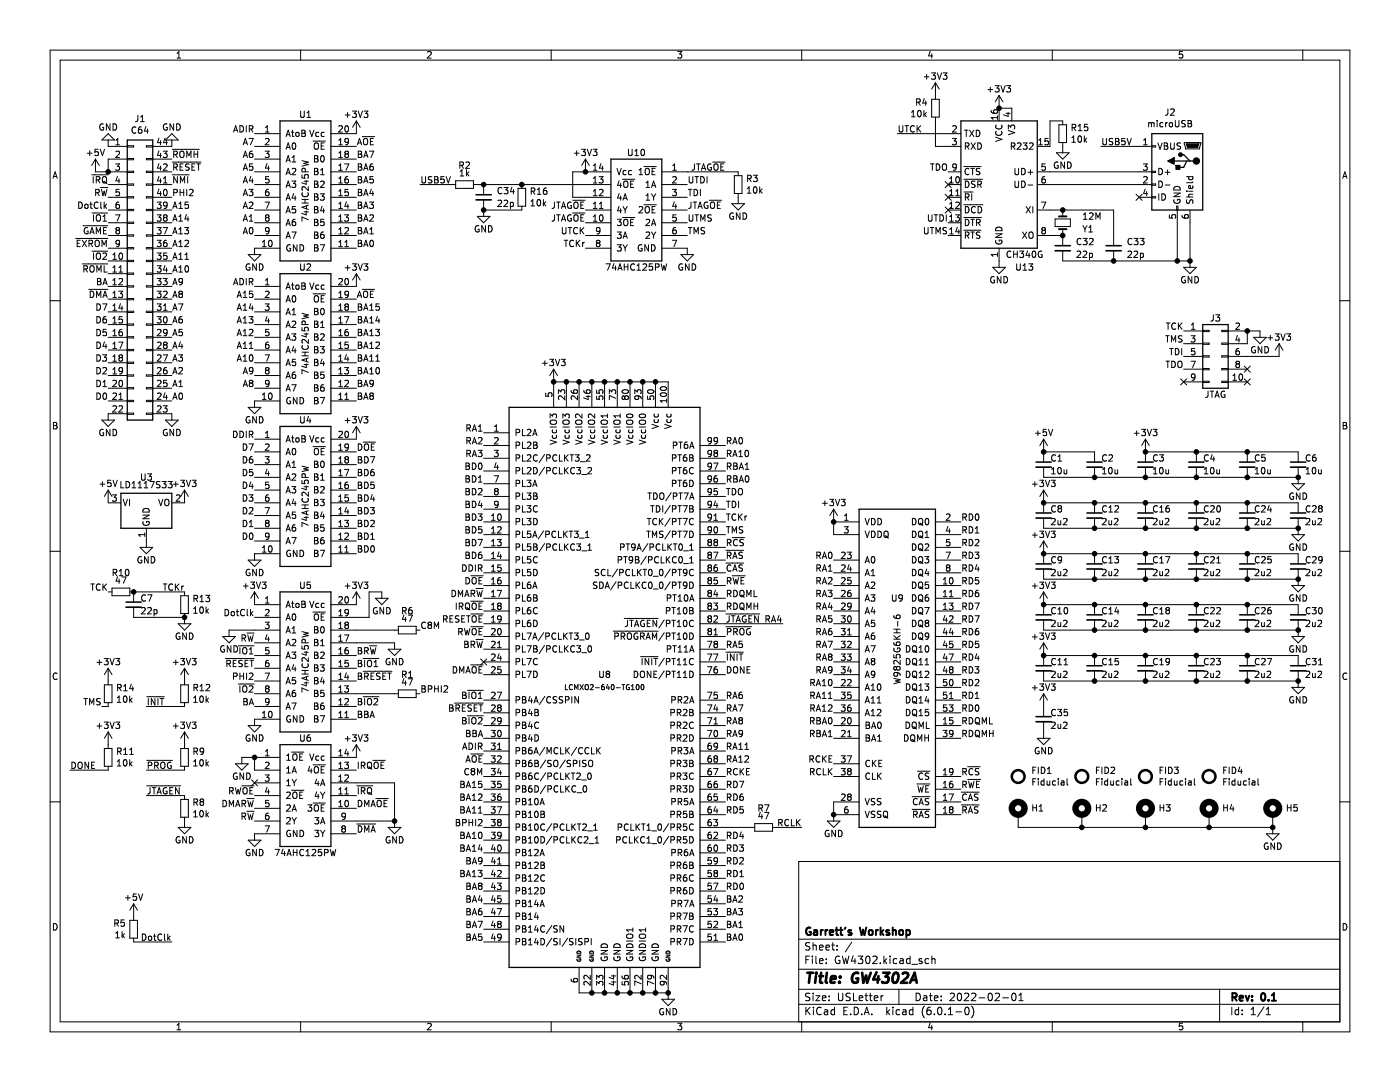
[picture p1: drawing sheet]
<svg xmlns="http://www.w3.org/2000/svg" width="279mm" height="216mm" viewBox="0 0 279 216" stroke-linecap="round" stroke-linejoin="round" font-family="sans-serif">
<path d="M0 0h279.4v215.9h-279.4z" fill-rule="evenodd" fill="#fff" stroke="#fff" stroke-width=".2"/>
<g fill="none" stroke="#000" stroke-width=".2">
<path d="M10 10h259.4v195.9h-259.4zM12 12h255.4v191.9h-255.4zM35.3 11.6h.8M35.3 10.7l.4-.4v1.3M60 10v2M85.3 10.4l.5-.1 .3 .4-.8 .9h.8M110 10v2M135.3 10.3h.8l-.5 .5 .4 .1v.6l-.2 .1-.5-.1M160 10v2M184.4 19.7l-.3 .9h.8M184.5 15.3h.9M184.9 14.8v1"/>
<path d="M185.6 10.2l-.3 1h.8M185.9 14.5h.8l-.4 .5 .3 .1v.6l-.2 .1-.5-.1M185.9 19.8h1.6v3.6h-1.6zM185.9 10.7v.9M186.7 16.5l.8 1.3M186.7 16.5v3.3M186.7 16.5l-.8 1.3M187.1 14.5l.4 1.3 .4-1.3M188.2 14.5h.8l-.4 .5 .3 .1v.6l-.2 .1-.5-.1M197.2 17.9h.9M197.6 17.4v1M198.6 17.1h.8l-.4 .5 .3 .1v.5l-.2 .2-.5-.2"/>
<path d="M199.4 19.1v5M199.4 19.1l.8 1.2M199.4 19.1l-.8 1.2M199.8 17.1l.4 1.3 .4-1.3M200.9 17.1h.8l-.4 .5 .3 .1v.5l-.2 .2-.5-.2M210 10v2M236 10.3h-.6l-.1 .6 .2-.1h.4l.2 .2-.1 .5-.2 .1-.5-.1M260 10v2M10.6 35.6l.4-1.3 .4 1.3M10.7 35.2h.6M17.4 30.6h1M17.9 30.1v1"/>
<path d="M18.3 34.9h3.2M18.6 35.2v1.3M19.1 31.8v2.5h6.3M19.1 31.8l-.8 1.2M19.1 31.8l.7 1.2M19.1 38.4h.6l.1-.5-.7-.1v1.2M19.2 35.9l.6-.1 .1-.4-.7-.2v1.3M19.4 38.4l.4 .6M19.5 35.9l.4 .6M19.6 29.8h-.6l-.1 .6 .2-.1h.4l.2 .2-.1 .4-.2 .2-.5-.2M20 29.8l.4 1.3 .5-1.3M20.1 37.4h1.4"/>
<path d="M20.2 37.8l.3 1.2 .3-.9 .2 .9 .3-1.2M20.5 35.4l.2-.2a.43 .43 0 0 1 .6 .5v.4a.42 .42 0 0 1-.5 .4 .42 .42 0 0 1-.4-.4zM20.6 24.8a.59 .59 0 0 0-.7 .5 .59 .59 0 0 0 .7 .6l.1-.5h-.3M20.7 36.2l.6 .4M21.6 39.4h3.8M21.6 36.8h3.8M21.6 27.9v1.3h3.8M21.6 26.7l1.3 1.2h-2.6zM22 24.7v1.3l-.8-1.3v1.3M22.6 24.7a.64 .64 0 0 1 .7 .6 .64 .64 0 0 1-.7 .7zM23.1 32.7h.8l-.5 .5 .4 .1v.6l-.2 .1-.5-.1M23.1 28.9h.8"/>
<path d="M23.1 28l.4-.4v1.3M23.1 30.3l.5-.1 .3 .3-.8 .9h.8M23.4 35.2l-.3 .9h.8M23.7 35.7v.8M23.8 37.8h-.6l-.1 .6 .2-.1h.4l.2 .2-.1 .4-.2 .2-.5-.2M25.4 34.2h1.3v.2h-1.3zM25.4 39.2h1.3v.3h-1.3zM25.4 36.7h1.3v.3h-1.3zM25.4 29.1h1.3v.2h-1.3zM25.4 31.8h-3.8v2.5M25.4 31.6h1.3v.3h-1.3zM27.1 25.4a.6 .6 0 0 0-.8 .5 .6 .6 0 0 0 .6 .7l.2-.1"/>
<path d="M27.5 23v1.1l-.5 .2M28.1 24.3h.7M28.1 23.4l.3-.4v1.3M28.2 25.3l-.4 .1-.1 .2-.1 .7 .2 .3 .5-.1v-.5l-.1-.1-.4-.1-.2 .2M29.1 25.3l-.3 .9h.8M29.2 34.2h1.3v.2h-1.3zM29.2 39.2h1.3v.3h-1.3zM29.2 36.7h1.3v.3h-1.3zM29.2 29.1h1.3v.2h-1.3zM29.2 31.6h1.3v.3h-1.3zM29.4 25.7v.9M30.5 34.3h3.8"/>
<path d="M30.5 39.4h3.8M30.5 36.8h3.8M30.5 31.8h3.8M31.7 37.7l-.3 .9h.8M31.7 32.6l-.3 1h.8M31.7 30.1l-.3 .9h.8M31.7 35.2l-.3 .9h.8M31.7 27.6l-.3 .9h.8M32 28v.9M32 30.6v.8M32 33.1v.9M32 35.7v.8"/>
<path d="M32 38.2v.9M32.6 30.2h.8l-.5 .4 .4 .2v.5l-.2 .1-.5-.1M32.6 32.8l.5-.1 .3 .4-.8 .9h.8M32.6 36.5h.8M32.6 35.6l.4-.4v1.3M32.7 37.9l.2-.1a.68 .68 0 0 1 .5 .6 .68 .68 0 0 1-.5 .7l-.3-.5zM32.9 27.6l-.3 .9h.8M33.2 28v.9M33.3 24.8a.59 .59 0 0 0-.7 .5 .59 .59 0 0 0 .7 .6l.1-.5h-.3M34.3 27.9v1.3h-3.8M34.3 26.7l1.3 1.2h-2.6zM34.4 34.9h3.4"/>
<path d="M34.4 29.8h5.4M34.4 32.3h5.7M34.7 24.7v1.3l-.8-1.3v1.3M34.7 38.4h.6v-.5l-.6-.1v1.2M34.7 30.8h.6v-.5l-.6-.1v1.2M34.7 33.4l.6-.1v-.5l-.6-.1v1.3M35 30.8l.4 .6M35 33.4l.4 .6M35.3 24.7a.64 .64 0 0 1 .7 .6 .64 .64 0 0 1-.7 .7zM35.4 35.2v1.3l-.7-1.3v1.3M35.9 30.3l.3-.1a.43 .43 0 0 1 .5 .4v.4a.42 .42 0 0 1-.4 .4 .42 .42 0 0 1-.4-.4zM35.9 37.8v1.2"/>
<path d="M35.9 33.3h.5M35.9 38.4h.8M36 36.5v-1.3l.4 .9 .4-.9v1.3M36.5 32.7h-.6v1.3h.6M36.7 37.8v1.2M37.3 31.4v-1.2l.4 .9 .4-.9v1.2M37.3 37.8v1.2M37.5 35.2v1.3M37.8 32.8l-.5-.1-.2 .1v.4l.5 .2 .2 .3-.3 .3-.5-.1M37.8 37.9l.5-.1 .2 .3-.7 .9h.7M38.3 33.3h.4M38.7 30.2v1.2"/>
<path d="M38.7 30.8h.7M38.9 32.7h-.6v1.3h.6M39.3 32.7h.7M39.4 30.2v1.2M39.6 32.7v1.3M46.6 26.3l.4-1.2 .5 1.2M46.7 26h.6M47.9 25.1a.64 .64 0 0 1 .7 .6 .64 .64 0 0 1-.7 .6zM48.5 31.4l.5-1.2 .4 1.2M48.5 39l.5-1.2 .4 1.2M48.5 34l.5-1.3 .4 1.3M48.5 28.9l.5-1.3 .4 1.3"/>
<path d="M48.5 36.5l.5-1.3 .4 1.3M48.7 36.1h.6M48.7 38.7h.6M48.7 28.5h.6M48.7 33.6h.6M48.7 31.1h.6M49.1 25.1v1.2M49.7 37.8h.8l-.4 .5 .3 .1v.5l-.2 .1-.5-.1M49.7 27.6h.8l-.5 1.3M49.8 25.7h.6v-.5l-.6-.1v1.2M50.1 35.2l-.3 .9h.7M50.1 25.7l.4 .6"/>
<path d="M50.4 30.2h-.4l-.2 .3v.7l.2 .2 .4-.1 .1-.4-.1-.2-.4-.1-.2 .3M50.4 35.7v.8M50.4 32.7h-.6v.6l.1-.1h.5l.1 .2-.1 .4-.2 .2-.4-.2M50.8 34.3h5.1M50.8 39.4h5.1M50.8 36.8h5.1M50.8 29.2h5.1M50.8 26.7h5.1M50.8 31.8h5.1M52.9 30.2h.8l-.4 .4 .3 .2v.5l-.1 .1-.6-.1M53 27.7l.5-.1 .2 .4-.8 .9h.8M53 26.4h.7"/>
<path d="M53 25.4l.3-.3v1.3M53.3 32.6l-.3 1h.8M53.6 37.8h-.4l-.2 .3v.7l.2 .3 .4-.2 .1-.4-.1-.2h-.4l-.2 .2M53.6 33.1v.9M53.6 35.2h-.6v.7l.2-.2 .4 .1 .1 .2-.1 .4-.1 .1-.5-.1M57.1 27.2l.4-1.2 .4 1.2M57.1 29.8l.4-1.3 .4 1.3M57.1 32.3l.4-1.2 .4 1.2M57.1 34.9l.4-1.3 .4 1.3M57.1 37.4l.4-1.3 .4 1.3M57.1 39.9l.4-1.2 .4 1.2M57.2 39.6h.6"/>
<path d="M57.2 37h.6M57.2 26.9h.6M57.2 29.4h.6M57.2 32h.6M57.2 34.5h.6M58.2 26.4h.5M58.2 36.1h.8l-.4 .5 .4 .1v.6l-.2 .1-.6-.1M58.3 33.7l.5-.1 .2 .4-.8 .9h.8M58.3 32.3h.7M58.3 31.4l.4-.3v1.2M58.4 26v1.1l.3 .1M58.4 28.6l.2-.1a.68 .68 0 0 1 .4 .6 .68 .68 0 0 1-.4 .7l-.3-.5z"/>
<path d="M58.6 38.6l-.3 .9h.8M58.9 39.1v.8M59.1 26.5l.2-.1 .3 .1 .1 .5-.1 .2-.5-.1zM60 22.2v1l.2 .2h.4l.1-.2v-1M60.2 26h.5l.2 .2-.2 .4 .2 .1 .1 .3-.3 .2h-.5zM60.2 26.6h.5M60.3 34.9v.6l.6 .1-.2-.2 .1-.4 .2-.2 .4 .1 .1 .2-.1 .5M60.3 39.8h1.2M60.3 32.1l1.2 .3-.9 .2 .9 .2-1.2 .3M60.4 38.5a.6 .6 0 0 0 .4 .8 .6 .6 0 0 0 .7-.6l-.1-.2M60.7 36.2h.8M60.9 39.8v.7"/>
<path d="M60.9 34.3v-.6l-.5-.1-.1 .7h1.2M61.1 36v.8l-.9-.3M61.3 23.4h.7M61.3 22.5l.3-.3v1.2M61.5 37.3v.7l-.9-.7-.3 .2 .1 .5M61.8 26l.4 1.2 .4-1.2M62.5 28.2h2.4M62.8 33.6h.4l.2 .2-.2 .4 .2 .1 .1 .3-.2 .3h-.5zM62.8 34.2h.4M62.8 36.1h.4l.2 .3-.2 .3 .2 .2 .1 .3-.2 .2h-.5zM62.8 36.7h.4M62.8 38.7h.4l.2 .2-.2 .4 .2 .1 .1 .3-.2 .2h-.5z"/>
<path d="M62.8 31.1h.4l.2 .2-.2 .4 .2 .1 .1 .3-.2 .2h-.5zM62.8 28.7l.2-.2a.43 .43 0 0 1 .6 .4v.5a.42 .42 0 0 1-.5 .4 .42 .42 0 0 1-.4-.4zM62.8 39.3h.4M62.8 31.7h.4M63.6 26.5l-.3-.1-.3 .2 .1 .6h.5M63.9 38.7h.8l-.4 .5 .3 .1v.5l-.1 .1-.6-.1M64 34.9h.7M64 36.3l.5-.2 .2 .4-.8 .9h.8M64 34l.3-.4v1.3M64.1 31.2l.2-.1a.68 .68 0 0 1 .4 .6 .68 .68 0 0 1-.4 .6l-.3-.5zM64.1 29.1h.4M64.7 28.5h-.6v1.3h.6"/>
<path d="M64.7 26.5l-.4-.1-.2 .2 .1 .6h.5M66 34.3h5.1M66 39.4h5.1M66 36.8h5.1M66 29.2h5.1M66 31.8h5.1M67.6 34h.7M67.6 39.1h.7M67.6 36.5h.7M67.6 28.9h.7M67.6 25.2l.5-.1 .2 .3-.7 1h.7M67.6 31.4h.7"/>
<path d="M67.6 38.1l.4-.3v1.3M67.6 28l.4-.4v1.3M67.6 30.5l.4-.3v1.2M67.6 33.1l.4-.4v1.3M67.6 35.6l.4-.4v1.3M68.8 32.7h.8l-.5 1.3M68.9 23h1M68.9 25.2l.2-.1a.68 .68 0 0 1 .5 .6 .68 .68 0 0 1-.5 .7l-.3-.5zM69.1 30.7l-.3-.2 .3-.3h.2l.2 .2-.2 .3M69.1 30.7l-.3 .3 .1 .3 .2 .1h.2l.2-.2v-.2l-.2-.3M69.1 30.7h.2M69.4 22.5v.9"/>
<path d="M69.4 35.2l-.3 .1-.2 .2-.1 .8 .3 .2 .4-.1v-.4l-.1-.2-.3-.1-.3 .3M69.5 37.8h-.6l-.1 .6 .2-.1h.4l.1 .2v.4l-.2 .2-.5-.2M69.5 28.2l-.2 .2h-.4l-.1-.2 .1-.5 .4-.1 .2 .3v.7l-.2 .2-.4 .1M70.3 22.2h.8l-.4 .4 .4 .2v.5l-.2 .1-.6-.1M71.1 24.1v2.6h-5.1M71.1 24.1l-.7 1.3M71.1 24.1l.8 1.3M71.3 28.9l.4-1.3 .5 1.3M71.4 28.5h.6M71.5 22.2l.4 1.2 .4-1.2M71.5 35.2h.4l.3 .3-.3 .3 .3 .2v.3l-.2 .2h-.5zM71.5 32.7h.4l.3 .2-.3 .4 .3 .1v.3l-.2 .3h-.5z"/>
<path d="M71.5 37.8h.4l.3 .2-.3 .4 .3 .1v.3l-.2 .2h-.5zM71.5 30.2h.4l.3 .2-.3 .4 .3 .1v.3l-.2 .2h-.5zM71.5 33.3h.4M71.5 35.8h.4M71.5 30.8h.4M71.5 38.4h.4M72.3 27.3h2.5M72.6 27.8l.2-.2a.43 .43 0 0 1 .6 .4v.5a.42 .42 0 0 1-.4 .4 .42 .42 0 0 1-.5-.4zM72.6 36.5l.4-1.3 .4 1.3M72.6 31.4l.4-1.2 .4 1.2M72.6 39l.4-1.2 .4 1.2M72.6 34l.4-1.3 .4 1.3"/>
<path d="M72.6 22.2h.8l-.4 .4 .4 .2v.5l-.2 .1-.6-.1M72.7 36.1h.6M72.7 38.7h.6M72.7 33.6h.6M72.7 31.1h.6M73.7 30.2h.9l-.6 1.2M73.9 28.2h.4M74.1 37.7l-.3 .9h.8M74.4 32.7l-.4 .1-.1 .2-.1 .7 .2 .3 .5-.2v-.4l-.1-.2h-.4l-.2 .2M74.4 38.2v.8M74.5 35.2h-.6l-.1 .6 .2-.1 .4 .1 .1 .2v.4l-.2 .1-.5-.1M74.5 27.6h-.6v1.3h.6"/>
<path d="M83.8 36.8h7.1M84.2 35.2v1.1l.2 .2h.3l.2-.2v-1.1M86.2 35.3l-.5-.1-.2 .3 .1 .3 .5 .2v.4l-.1 .1-.5-.1M86.7 35.2h.5l.2 .3-.2 .3 .2 .2 .1 .3-.3 .2h-.5zM86.7 35.8h.5M88.6 35.2h-.6v.6l.1-.1 .5 .1 .1 .2-.1 .4-.2 .1-.4-.1M89 35.2l.5 1.3 .4-1.3M90.9 36.1h3.6v1.5h-3.6zM91.8 33l.6-.1v-.5l-.6-.1v1.3M91.8 35.1h.8M91.8 34.2l.4-.4v1.3M92.1 33l.4 .6"/>
<path d="M93 32.4l.5-.1 .2 .4-.8 .9h.8M93.1 33.8v1.3M93.2 34.6l.4 .5M93.6 34.3l-.5 .4M94.5 36.8h27.4M96.5 36.8v2.1M96.5 39.9v3.3M100.2 37.5a.6 .6 0 0 0-.9 .4 .6 .6 0 0 0 .6 .8l.3-.1M100.6 37.4h.8l-.4 .5 .3 .1v.6l-.2 .1-.5-.1M102.2 37.3l-.3 1h.7M102.5 37.8v.9M103.4 37.6h1.5v3.5h-1.5z"/>
<path d="M104.1 36.8v.8M106 38.2l.6-.1 .1-.5-.7-.1v1.3M106.3 38.2l.4 .6M107.2 37.9l.4-.4v1.3M107.2 38.8h.8M107.3 39.9l.2-.1a.68 .68 0 0 1 .4 .7 .68 .68 0 0 1-.4 .6l-.3-.5zM108.4 39.8v1.3M109 37.5l-.3 .1-.2 .2-.1 .7 .3 .3 .4-.1 .1-.5-.2-.1-.3-.1-.3 .2M114.3 40h2.5M114.6 30.6h1M115.1 30.1v1M116.1 29.8h.7l-.4 .5 .4 .1v.5l-.2 .2-.5-.2"/>
<path d="M116.8 31.8l.8 1.2M116.8 31.8v2.5M116.8 31.8l-.7 1.2M117.2 29.8l.4 1.3 .4-1.3M118.4 29.8h.7l-.4 .5 .4 .1v.5l-.2 .2-.5-.2M118.4 34h.7M118.4 33.1l.4-.4v1.3M118.4 35.6l.4-.4v1.3M118.4 38.1l.4-.3v1.3M118.4 39.1h.7M118.4 36.5h.7M119.6 35.2h.7l-.4 .5 .4 .2v.5l-.2 .1-.5-.1"/>
<path d="M119.6 37.9l.5-.1 .2 .3-.7 1h.7M119.9 32.6l-.3 1h.8M120.2 33.1v.9M121.9 34.3h-7.6v5.1h7.6M123.1 33.6l.5 1.3 .4-1.3M123.6 38.6l-.3 .9h.7M123.6 36.1l-.3 .9h.7M123.9 36.6v.8M123.9 39.1v.8M124.2 35.8h2.5M124.3 39.9l.5-1.2 .4 1.2M124.5 39.6h.6"/>
<path d="M124.5 36.3l.3-.2a.43 .43 0 0 1 .5 .5v.4a.42 .42 0 0 1-.4 .4 .42 .42 0 0 1-.4-.4zM124.9 34.1l-.3-.1-.3 .3 .2 .5h.4M125.4 29.8v1l.3 .3h.2l.3-.3v-1M125.9 36.7h.4M126 34.1l-.3-.1-.3 .3 .2 .5h.4M126.5 36.1h-.6v1.3h.6M126.7 31.1h.7M126.7 30.1l.4-.3v1.3M127.5 34.9h.8M127.5 34l.4-.4v1.3M128 29.9l.2-.1a.68 .68 0 0 1 .4 .6 .68 .68 0 0 1-.4 .7l-.3-.5zM128.5 33.2h2.5"/>
<path d="M128.8 33.8l.3-.2a.43 .43 0 0 1 .5 .4v.4a.42 .42 0 0 1-.4 .5 .42 .42 0 0 1-.4-.5zM128.9 37.4h.8M128.9 36.5l.4-.4v1.3M128.9 39l.4-.3v1.2M128.9 39.9h.8M130 37.4l.4-1.3 .5 1.3M130 38.7l.4 .6M130.1 34.2h.5M130.1 37h.6M130.4 39.3v.6M130.7 33.6h-.6v1.3h.6M130.9 38.7l-.5 .6"/>
<path d="M132.1 34.3h15.2v.8M132.1 39.4h5.1M132.1 36.8h5.1M134.2 37.8h.8l-.4 .5 .3 .1v.5l-.2 .2-.5-.2M134.3 35.4l.4-.2 .3 .4-.8 .9h.8M134.3 34h.7M134.3 33.1l.3-.4v1.3M137.4 37.8h.7M137.5 35.2v1.1l.3 .2h.2l.3-.2v-1.1M137.7 37.8v1.2M138.5 37.8a.64 .64 0 0 1 .7 .6 .64 .64 0 0 1-.7 .6zM138.6 32.7l-.1 1.1-.4 .2"/>
<path d="M138.7 35.2h.7M139 32.7h.7M139.1 35.2v1.3M139.4 32.7v1.3M139.8 37.8v1.2M139.8 35.2a.64 .64 0 0 1 .8 .7 .64 .64 0 0 1-.8 .6zM140 34l.4-1.3 .4 1.3M140.1 33.6h.6M141.1 35.2v1.3M141.5 40h2.5M141.9 32.8a.59 .59 0 0 0-.7 .5 .59 .59 0 0 0 .7 .6l.1-.5h-.3M142.2 32.3h2.5"/>
<path d="M142.5 32.9l.3-.2a.43 .43 0 0 1 .5 .4v.4a.42 .42 0 0 1-.4 .5 .42 .42 0 0 1-.4-.5zM143.9 33.3h.4M144.5 32.7h-.6v1.3h.6M146.6 35.1h1.5v3.5h-1.5zM147.3 38.6v2M149.1 38.5h.8M149.1 37.6l.4-.3v1.2M149.2 35.6h.6l.1-.5-.7-.1v1.2M149.5 35.6l.4 .6M150.3 35h.8l-.4 .4 .4 .2v.5l-.2 .1-.6-.1M150.5 37.4l.2-.1a.68 .68 0 0 1 .4 .6 .68 .68 0 0 1-.4 .6l-.4-.4zM151.6 37.3v1.2"/>
<path d="M151.7 38.1l.4 .4M152.1 37.7l-.5 .5M179.1 26.7h12.7M179.5 25.1v1l.2 .2h.2l.3-.2v-1M180.6 25.1h.7M181 25.1v1.2M181.9 23.3h.7M181.9 22.4l.4-.4v1.3M182.5 25.2a.6 .6 0 0 0-.9 .4 .6 .6 0 0 0 .6 .7l.3-.1M182.9 20.4l.6-.1 .1-.5-.7-.1v1.3M183 25.1v1.2M183.2 25.6l.5 .7"/>
<path d="M183.2 22.2l.2-.2a.68 .68 0 0 1 .5 .7 .68 .68 0 0 1-.5 .6l-.3-.5zM183.2 20.4l.5 .6M183.7 25.1l-.7 .7M184.4 22v1.3M184.5 22.8l.4 .5M184.7 20.1v.9M184.9 22.5l-.5 .4M185.7 32.7h.7M186.1 32.7v1.3M186.7 23.4v5.8h5.1M186.9 32.7a.64 .64 0 0 1 .7 .6 .64 .64 0 0 1-.7 .7zM188.2 32.8l.2-.1a.43 .43 0 0 1 .5 .4v.4a.42 .42 0 0 1-.4 .5 .42 .42 0 0 1-.4-.5z"/>
<path d="M188.6 38.8l1.2 1.2M188.6 36.2l1.2 1.2M189.2 34.3h2.6M189.2 39.4h2.6M189.2 36.8h2.6M189.5 39.1h.8M189.5 36.5h.8M189.5 35.6l.4-.4v1.3M189.5 38.1l.4-.3v1.3M189.8 38.8l-1.2 1.2M189.8 36.2l-1.2 1.2M190.1 27.6h.8l-.5 .5 .4 .1v.6l-.2 .1-.5-.1"/>
<path d="M190.1 25.2l.5-.1 .3 .3-.8 1h.8M190.7 39.1h.8M190.7 38.1l.4-.3v1.3M190.9 35.4l.1-.2a.68 .68 0 0 1 .5 .7 .68 .68 0 0 1-.5 .6l-.3-.5zM190.9 33.2l-.3 .3-.3-.1-.2-.2 .1-.4 .4-.1 .3 .2-.1 .8-.2 .2-.3 .1M192.4 33.2h3.4M192.4 35.8h3.7M192.4 38.3h1.8M192.5 26h.7M192.7 29.2l.6-.1v-.5l-.6-.1v1.3M192.7 36.1a.64 .64 0 0 1 .7 .7 .64 .64 0 0 1-.7 .6zM192.7 39.3h.6v-.5l-.6-.1v1.2"/>
<path d="M192.8 26v1.2M193 39.3l.4 .6M193 29.2l.4 .6M193.4 33.7a.6 .6 0 0 0-.9 .4 .6 .6 0 0 0 .6 .8l.3-.2M193.5 26l.8 1.2M193.7 33.6h.8M193.8 28.5l.9 1.3M193.9 38.7v1.2M194.1 33.6v1.3M194.3 26l-.8 1.2M194.6 36.2l-.5-.1-.2 .2v.3l.6 .3 .1 .3-.3 .2-.4-.1M194.7 28.5l-.9 1.3"/>
<path d="M194.8 26a.64 .64 0 0 1 .8 .6 .64 .64 0 0 1-.8 .6zM195.1 36.8l.6-.1 .1-.4-.7-.2v1.3M195.1 28.5a.64 .64 0 0 1 .8 .6 .64 .64 0 0 1-.8 .7zM195.4 36.8l.5 .6M195.6 33.7l-.5-.1-.2 .1v.4l.5 .2 .2 .3-.3 .3-.5-.1M197.8 22l.1 .4 .2 .2h.7l.3-.2-.1-.4-.5-.1-.2 .1v.4l.2 .2M198.7 27.4l1.3 .4-1.3 .4M198.8 25a.6 .6 0 0 0 .4 .8 .6 .6 0 0 0 .8-.6l-.2-.2M198.8 26.2a.6 .6 0 0 0 .4 .9 .6 .6 0 0 0 .8-.6l-.2-.3M199.1 23.1v.7M199.1 23.5h-1.3l.4 .3M199.4 21.6h2.5v2.5"/>
<path d="M200.8 22.6h.8M201.2 22.4v.8l-.9-.3M201.2 26l1.3 .5-1.3 .4M201.2 25.7v-.7l.5 .4 .1-.4h.6l.1 .2-.1 .5M201.8 29.2l.6-.1 .1-.5-.7-.1v1.3M202.1 29.2l.5 .6M202.6 33.6v1l.2 .3h.2l.3-.3v-1M202.6 36.1v1.1l.2 .2h.2l.3-.2v-1.1M203 28.6l.5-.1 .3 .4-.8 .9h.8M203.9 33.6a.64 .64 0 0 1 .7 .6 .64 .64 0 0 1-.7 .7zM203.9 36.1a.64 .64 0 0 1 .7 .7 .64 .64 0 0 1-.7 .6zM204.2 28.5h.8l-.4 .5 .3 .1v.6l-.2 .1-.5-.1"/>
<path d="M205.2 34.4h.9M205.2 36.9h.9M205.5 28.6l.4-.1 .3 .4-.8 .9h.8M205.6 33.9v1M207 34.3h22.9M207 36.8h22.9M207.3 28l.4-.4v1.3M207.3 28.9h.7M208.5 35.2l-.3 .1-.2 .2-.1 .8 .3 .2 .4-.1v-.4l-.1-.2-.3-.1-.3 .3M208.6 32.7h-.6l-.1 .6 .2-.1h.4l.1 .2v.5l-.2 .1-.5-.1M209.2 27.6h-.6l-.1 .6 .2-.1 .4 .1 .1 .2v.4l-.2 .1-.5-.1M210.8 30.5h2.6l-1.3 1.3z"/>
<path d="M211.1 32.4a.59 .59 0 0 0-.7 .6 .59 .59 0 0 0 .7 .5l.1-.4h-.3M211.3 24.9h1.6v3.5h-1.6zM212.1 24.9v-.8h-2.5v5.1h-2.6M212.1 28.4v2.1M212.5 32.3v1.3l-.8-1.3v1.3M213.1 32.3a.64 .64 0 0 1 .7 .7 .64 .64 0 0 1-.7 .6zM213.9 28.4h.7M213.9 27.5l.4-.4v1.3M214 25.5l.6-.1v-.5l-.6-.1v1.3M214.3 25.5l.4 .6M215.2 26.1h.7M215.2 25.2l.3-.4v1.3"/>
<path d="M215.2 27.2l.2-.1a.68 .68 0 0 1 .5 .7 .68 .68 0 0 1-.5 .6l-.3-.5zM216.4 27.1v1.3M216.5 27.9l.4 .5M216.9 27.5l-.5 .5M217.1 24.8h-.7v.6l.2-.1 .4 .1 .1 .1v.5l-.2 .1-.5-.1M219.7 29.2h10.2M220.1 27.6v1l.2 .3h.3l.2-.3v-1M222.1 27.7l-.5-.1-.2 .3 .1 .3 .5 .2v.4l-.2 .1-.4-.1M222.6 27.6h.5l.2 .3-.2 .3 .2 .1 .1 .3-.3 .3h-.5zM222.6 28.2h.5M224.5 27.6h-.6l-.1 .6 .2-.1 .4 .1 .2 .1-.1 .5-.2 .1-.5-.1M224.9 27.6l.5 1.3 .4-1.3"/>
<path d="M226.7 38.8l1.2 1.2M227.3 39.4h2.6M227.9 38.8l-1.2 1.2M228.2 32.7h.8l-.5 .5 .4 .1v.6l-.2 .1-.5-.1M228.2 35.4l.5-.2 .3 .4-.8 .9h.8M228.2 28l.4-.4v1.3M228.2 28.9h.8M228.5 37.7l-.3 .9h.8M228.8 38.2v.9M229.2 24.5v.8M229.2 24.6l.4-.1 .2 .1M229.8 24.6l.2-.1h.3v.8"/>
<path d="M229.8 24.6v.7M229.9 34.2h.7v.2h-.7zM229.9 39.2h.7v.3h-.7zM229.9 36.7h.7v.3h-.7zM229.9 29.1h.7v.2h-.7zM230.9 24v.2M230.9 24.5v.8M231.1 28.5l.4 1.3 .4-1.3M231.3 33.6a.64 .64 0 0 1 .7 .6 .64 .64 0 0 1-.7 .7zM231.3 36.1a.64 .64 0 0 1 .7 .7 .64 .64 0 0 1-.7 .6zM231.3 38.7v1.2M231.9 38.7a.64 .64 0 0 1 .7 .6 .64 .64 0 0 1-.7 .6z"/>
<path d="M232.1 24.5h-.4l-.2 .2 .1 .6h.5M232.4 28.5h.4l.2 .3-.2 .3 .2 .1 .1 .3-.3 .3h-.4zM232.4 29.1h.4M232.5 34.4h1M232.5 36.9h1M232.6 24.5v.8M233 24.5l-.4 .2M233 33.9v1M233.1 21.7l-.1 1.1-.4 .2M233.4 24.6l.2-.1 .4 .1v.5l-.1 .2-.5-.1zM233.6 21.9l.5-.2 .2 .4-.7 .9h.7M233.6 28.5v1l.3 .3h.2l.2-.3v-1"/>
<path d="M234.3 38.5h1.2l-1.2 .7h1.2M234.3 39.9a.59 .59 0 0 0 .6 .7 .59 .59 0 0 0 .6-.7l-.5-.1v.2M234.4 37.3a.66 .66 0 0 1 .8-.1 .66 .66 0 0 1 .3 .7h-1.2zM234.6 24v1.1l.2 .2h.2l.3-.2v-1.1M235.6 28.6l-.5-.1-.1 .1v.4l.5 .2 .1 .3-.2 .3-.5-.1M236.3 28.4h3.3v.3l-.2 1h-2.8zM236.6 24.1l-.5-.1-.2 .2v.3l.5 .3 .2 .3-.3 .2h-.5M236.8 39.3h1.3M236.8 38.2h.1M236.8 35.3h1.3M236.9 39.9l-.1 .4 .1 .2h.4l.2-.5 .3-.1 .3 .2-.1 .5M237.1 24h.4l.3 .3-.3 .3 .3 .2v.3l-.2 .2h-.5z"/>
<path d="M237.1 24.6h.4M237.2 38.2h.9M237.3 35.3l-.1 .3 .3 .3 .5-.2v-.4M238 37.1l.1 .3-.2 .2h-.6v-.5l.2-.1 .1 .6M238.1 38.8h-.8v.5M238.1 36.3l-.2 .2h-1.1M268 35.6l.4-1.3 .4 1.3M268.1 35.2h.6M15.1 47.6h6.4M15.4 48.5h.4M15.7 40.3a.64 .64 0 0 1 .7 .7 .64 .64 0 0 1-.7 .6zM16 47.9h-.6v1.3h.6"/>
<path d="M16.4 52.7h5.1M16.4 47.9l.9 1.3M16.6 45h4.9M16.7 53.7l.6-.1 .1-.5-.7-.1v1.3M17 40.9l.2-.2 .3 .2 .1 .4-.1 .2h-.5zM17 53.7l.5 .6M17.3 47.9l-.9 1.3M17.5 45.5a.59 .59 0 0 0-.7 .5 .59 .59 0 0 0 .7 .6l.1-.5h-.3M17.7 57.7h3.8M17.8 48.6l.6-.1v-.4l-.6-.2v1.3M17.9 40.7h.5M17.9 46.7l.5-1.3 .4 1.3"/>
<path d="M18 53.2l.2-.2a.43 .43 0 0 1 .6 .4v.5a.42 .42 0 0 1-.4 .4 .42 .42 0 0 1-.5-.4zM18 58.1a.64 .64 0 0 1 .7 .6 .64 .64 0 0 1-.7 .7zM18.1 46.3h.6M18.1 48.6l.4 .6M18.1 40.3v1.1l.3 .2M18.4 42.5h3.1M18.4 50.1h3.1M18.7 42.9v1.2M18.7 50.5v1.2M19 48.1l.3-.2a.43 .43 0 0 1 .5 .5v.4a.42 .42 0 0 1-.4 .4 .42 .42 0 0 1-.4-.4zM19.2 46.7v-1.3l.4 .9 .5-.9v1.3M19.3 43l.2-.1a.43 .43 0 0 1 .6 .4v.4a.42 .42 0 0 1-.5 .4 .42 .42 0 0 1-.4-.4z"/>
<path d="M19.3 50.7l.2-.2a.43 .43 0 0 1 .6 .4v.4a.42 .42 0 0 1-.5 .5 .42 .42 0 0 1-.4-.5zM19.3 59.4v-1.3l.4 .9 .4-.9v1.3M19.3 54.3v-1.3l.5 .9 .4-.9v1.3M19.5 55.6h.4l.2 .2-.2 .4 .2 .1 .1 .3-.3 .2h-.4zM19.5 56.2h.4M19.6 40.4a.6 .6 0 0 0-.9 .5 .6 .6 0 0 0 .6 .7l.3-.1M20.1 40.3v1.1l.2 .2M20.4 49.2v-1.3l.4 .9 .4-.9v1.3M20.5 50.6l.5-.1 .3 .3-.8 .9h.8M20.5 44.1h.8M20.5 59.4l.5-1.3 .4 1.3M20.5 56.8l.5-1.2 .4 1.2"/>
<path d="M20.5 43.2l.4-.3v1.2M20.7 56.5h.6M20.7 59h.6M20.7 46h.4M20.8 53v1.3h.6M20.8 40.3v1.3M20.9 41.1l.4 .5M21.3 45.4h-.6v1.3h.6M21.3 40.7l-.5 .5M21.6 44.5h3.8M21.6 41.9h3.8M21.6 47h3.8"/>
<path d="M21.6 49.5h3.8M21.6 52.1h3.8M21.6 54.6h3.8M21.6 57.2h3.8M21.6 59.7h3.8M22.5 51.8h.8M22.5 50.8l.4-.3v1.3M22.5 53.4l.4-.4v1.3M22.5 55.9l.4-.3v1.2M22.5 58.5l.4-.4v1.3M22.5 54.3h.8M22.5 56.8h.8"/>
<path d="M22.5 59.4h.8M23.1 42.9h.8l-.5 1.2M23.4 45.9l-.3-.2 .3-.3 .3 .1 .2 .1-.3 .3M23.4 45.9l-.3 .3v.2l.3 .3h.2l.3-.3v-.2l-.3-.3M23.4 45.9h.2M23.7 58.1h.8l-.5 .5 .4 .1v.6l-.2 .1-.5-.1M23.7 40.3l-.3 .1-.2 .2-.1 .8 .3 .2 .4-.1 .1-.4-.2-.2-.3-.1-.3 .3M23.7 55.7l.5-.1 .3 .3-.8 .9h.8M23.7 54.3h.8M23.7 53.4l.4-.4v1.3M23.9 50.6l.1-.1a.68 .68 0 0 1 .5 .6 .68 .68 0 0 1-.5 .7l-.3-.5zM23.9 48.5l-.3 .2h-.3l-.2-.2 .1-.4 .4-.2 .3 .3-.1 .7-.2 .3h-.3"/>
<path d="M25.4 41.8h1.3v.2h-1.3zM25.4 44.3h1.3v.3h-1.3zM25.4 46.9h1.3v.2h-1.3zM25.4 49.4h1.3v.3h-1.3zM25.4 51.9h1.3v.3h-1.3zM25.4 54.5h1.3v.2h-1.3zM25.4 57h1.3v.3h-1.3zM25.4 59.6h1.3v.2h-1.3zM29.2 41.8h1.3v.2h-1.3zM29.2 59.6h1.3v.2h-1.3zM29.2 57h1.3v.3h-1.3zM29.2 54.5h1.3v.2h-1.3z"/>
<path d="M29.2 51.9h1.3v.3h-1.3zM29.2 49.4h1.3v.3h-1.3zM29.2 46.9h1.3v.2h-1.3zM29.2 44.3h1.3v.3h-1.3zM30.5 44.5h3.8M30.5 41.9h3.8M30.5 47h3.8M30.5 49.5h3.8M30.5 52.1h3.8M30.5 54.6h3.8M30.5 57.2h3.8M30.5 59.7h3.8"/>
<path d="M31.4 50.5h.7l-.4 .5 .4 .1v.5l-.2 .2-.5-.2M31.4 45.4h.7l-.4 .5 .4 .1v.6l-.2 .1-.5-.1M31.4 42.9h.7l-.4 .4 .4 .2v.5l-.2 .1-.5-.1M31.4 40.3h.7l-.4 .5 .4 .1v.6l-.2 .1-.5-.1M31.4 47.9h.7l-.4 .5 .4 .2v.5l-.2 .1-.5-.1M31.4 53h.7l-.4 .5 .4 .1v.6l-.2 .1-.5-.1M31.4 55.6h.7l-.4 .4 .4 .2v.5l-.2 .1-.5-.1M31.4 58.1h.7l-.4 .5 .4 .1v.6l-.2 .1-.5-.1M32.6 55.6h.8l-.5 .4 .4 .2v.5l-.2 .1-.5-.1M32.6 45.4h.8l-.5 1.3M32.6 58.2l.5-.1 .3 .4-.8 .9h.8M32.9 43.4l-.3 .3 .1 .3 .2 .1h.2l.3-.2v-.2l-.3-.3"/>
<path d="M32.9 43.4h.2M32.9 43.4l-.3-.2 .3-.3h.2l.3 .2-.3 .3M32.9 53l-.3 .9h.8M33.2 47.9l-.3 .1-.2 .2-.1 .8 .3 .2 .4-.1 .1-.4-.2-.2-.3-.1-.3 .3M33.2 53.4v.9M33.3 50.5h-.6l-.1 .6 .2-.1h.4l.2 .2-.1 .4-.2 .2-.5-.2M33.4 40.9l-.3 .2h-.4l-.1-.2 .1-.5 .4-.1 .3 .3-.1 .7-.2 .2-.4 .1M34.5 51.7l.4-1.2 .4 1.2M34.5 56.8l.4-1.2 .4 1.2M34.5 59.4l.4-1.3 .4 1.3M34.5 54.3l.4-1.3 .4 1.3M34.5 49.2l.4-1.3 .4 1.3"/>
<path d="M34.5 44.1l.4-1.2 .4 1.2M34.5 41.6l.4-1.3 .4 1.3M34.5 46.7l.4-1.3 .4 1.3M34.6 43.8h.6M34.6 56.5h.6M34.6 53.9h.6M34.6 41.2h.6M34.6 46.3h.6M34.6 48.8h.6M34.6 51.4h.6M34.6 59h.6M35.7 41.6h.7"/>
<path d="M35.7 49.2h.7M35.7 46.7h.7M35.7 51.7h.7M35.7 54.3h.7M35.7 40.7l.4-.4v1.3M35.7 43.2l.4-.3v1.2M35.7 45.8l.4-.4v1.3M35.7 48.3l.4-.4v1.3M35.7 50.8l.4-.3v1.2M35.7 53.4l.4-.4v1.3M35.7 44.1h.7M35.9 58.6l-.2-.2 .2-.3h.3l.2 .2-.2 .3"/>
<path d="M35.9 58.6l-.2 .3v.2l.2 .3h.3l.2-.3v-.3l-.2-.2M35.9 58.6h.3M36.4 56.1l-.2 .2h-.4l-.1-.2 .1-.4 .4-.1 .2 .2v.7l-.2 .3h-.4M36.8 45.4h.8l-.4 .5 .4 .1v.5l-.2 .2-.6-.2M36.9 48.1l.5-.2 .2 .4-.8 .9h.8M36.9 51.7h.7M36.9 50.8l.4-.3v1.2M37 53.1l.2-.1a.68 .68 0 0 1 .5 .7 .68 .68 0 0 1-.5 .6l-.3-.5zM37.2 42.8l-.3 .9h.8M37.5 43.3v.8M37.6 40.3h-.6l-.1 .6 .2-.1 .4 .1 .1 .1v.5l-.2 .1-.5-.1M46.6 56.8l.4-1.2 .5 1.2"/>
<path d="M46.7 56.5h.6M47.3 59.4l.5-1.3 .4 1.3M47.5 59h.6M47.9 55.6a.64 .64 0 0 1 .7 .6 .64 .64 0 0 1-.7 .6zM48.5 59.4h.8M48.5 58.5l.4-.4v1.3M48.5 46.7l.5-1.3 .4 1.3M48.5 44.1l.5-1.2 .4 1.2M48.5 41.6l.5-1.3 .4 1.3M48.7 43.8h.6M48.7 41.2h.6M48.7 46.3h.6"/>
<path d="M49.1 55.6v1.2M49.5 50.8h2.6l-1.3 1.3zM49.8 40.4l.4-.1 .3 .4-.8 .9h.8M49.8 56.2h.6v-.5l-.6-.1v1.2M49.8 44.1h.7M49.8 43.2l.3-.3v1.2M49.8 52.7a.59 .59 0 0 0-.7 .6 .59 .59 0 0 0 .7 .6l.1-.5h-.2M49.9 45.5l.2-.1a.68 .68 0 0 1 .4 .6 .68 .68 0 0 1-.4 .7l-.3-.5zM50.1 56.2l.4 .6M50.4 58.1h-.6v.6l.1-.1h.5l.1 .2-.1 .4-.2 .2-.4-.2M50.8 44.5h5.1M50.8 41.9h5.1"/>
<path d="M50.8 47h5.1M50.8 57.2h5.1M50.8 59.7h5.1M51.2 52.6v1.3l-.8-1.3v1.3M51.8 52.6a.64 .64 0 0 1 .7 .7 .64 .64 0 0 1-.7 .6zM52.4 49.2h.7M52.4 48.3l.3-.4v1.3M52.9 40.3h.9l-.6 1.3M53 56.8h.7M53 58.2l.5-.1 .2 .4-.8 .9h.8M53 55.9l.3-.3v1.2M53.2 43.4l-.2-.2 .2-.3h.4l.1 .2-.2 .3"/>
<path d="M53.2 43.4h.3M53.2 43.4l-.2 .3v.2l.2 .2h.4l.1-.2-.1-.4-.1-.1M53.7 45.9l-.2 .3-.4-.1-.1-.2v-.4l.5-.1 .2 .2-.1 .8-.1 .2-.4 .1M53.7 48.1l.2-.2a.68 .68 0 0 1 .4 .7 .68 .68 0 0 1-.4 .6l-.3-.5zM55.9 49.5h-5.1v1.3M57.1 57.7l.4-1.2 .4 1.2M57.1 42.5l.4-1.3 .4 1.3M57.1 45l.4-1.2 .4 1.2M57.1 47.6l.4-1.3 .4 1.3M57.2 44.7h.6M57.2 47.2h.6M57.2 57.4h.6"/>
<path d="M57.2 59.9h.6M57.2 42.1h.6M57.9 48.9a.59 .59 0 0 0-.7 .6 .59 .59 0 0 0 .7 .5l.1-.4h-.2M58.2 56.9h.5M58.2 46.3h.9l-.6 1.3M58.4 56.5v1l.3 .2M58.4 59.1l.2-.1a.68 .68 0 0 1 .4 .6 .68 .68 0 0 1-.4 .7l-.3-.5zM58.9 43.8h-.4l-.1 .3-.1 .7 .2 .2 .5-.1v-.4l-.1-.2-.4-.1-.2 .3M59 41.2h-.6l-.1 .6 .2-.1 .4 .1 .1 .1v.5l-.2 .1-.5-.1M59.1 57l.2-.1 .3 .1 .1 .5-.1 .2-.5-.1zM59.3 48.8v1.3l-.8-1.3v1.3M59.9 48.8a.64 .64 0 0 1 .7 .7 .64 .64 0 0 1-.7 .6z"/>
<path d="M60 52.6v1.1l.2 .2h.3l.2-.2v-1.1M60.2 56.5h.5l.2 .2-.2 .4 .2 .1 .1 .3-.3 .2h-.5zM60.2 57.1h.5M60.3 40.5h1.2M60.7 42.3h.8M61.1 42.1v.8l-.9-.3M61.2 41.1v.6M61.3 52.8l.4-.2 .3 .4-.8 .9h.8M61.5 43.8l-1.2-.5v.8M61.5 40.9l-1.2 .5 1.2 .4M61.8 56.5l.4 1.2 .4-1.2M62.5 58.6h2.4"/>
<path d="M62.8 41.2h.4l.2 .3-.2 .3 .2 .1 .1 .3-.2 .3h-.5zM62.8 43.8h.4l.2 .2-.2 .4 .2 .1 .1 .3-.2 .2h-.5zM62.8 44.4h.4M62.8 41.8h.4M62.8 46.3h.4l.2 .2-.2 .4 .2 .1 .1 .3-.2 .3h-.5zM62.8 48.8h.4l.2 .3-.2 .3 .2 .2 .1 .3-.2 .2h-.5zM62.8 59.2l.2-.2a.43 .43 0 0 1 .6 .4v.4a.42 .42 0 0 1-.5 .5 .42 .42 0 0 1-.4-.5zM62.8 49.4h.4M62.8 46.9h.4M63.6 56.9h-.3l-.3 .2 .1 .6h.5M63.9 48.8h.9l-.6 1.3M64.1 59.6h.4"/>
<path d="M64.3 41.2l-.3 .9h.8M64.6 46.3l-.4 .1-.2 .2v.7l.2 .3 .4-.2 .1-.4-.1-.2h-.4l-.2 .2M64.6 41.6v.9M64.6 43.8h-.6v.6l.2-.2 .4 .1 .1 .2-.1 .4-.1 .1-.5-.1M64.7 56.9h-.4l-.2 .2 .1 .6h.5M64.7 59h-.6v1.3h.6M66 44.5h5.1M66 41.9h5.1M66 47h5.1M66 49.5h5.1M66 59.7h5.1M67.6 44.1h.7"/>
<path d="M67.6 41.6h.7M67.6 46.7h.7M67.6 49.2h.7M67.6 55.7l.5-.1 .2 .3-.7 .9h.7M67.6 59.4h.7M67.6 40.7l.4-.4v1.3M67.6 43.2l.4-.3v1.2M67.6 45.8l.4-.4v1.3M67.6 48.3l.4-.4v1.3M67.6 58.5l.4-.4v1.3M68.8 42.9h.7l-.4 .4 .4 .2v.5l-.2 .1-.5-.1M68.8 45.5l.5-.1 .2 .4-.7 .9h.7"/>
<path d="M68.8 49.2h.7M68.8 48.3l.4-.4v1.3M68.9 53.4h1M68.9 55.7l.2-.1a.68 .68 0 0 1 .5 .6 .68 .68 0 0 1-.5 .6l-.3-.4zM69.1 40.3l-.3 .9h.8M69.4 52.9v1M69.4 40.7v.9M69.5 58.6l-.2 .3-.4-.1-.1-.2 .1-.4 .4-.1 .2 .2v.8l-.2 .2-.4 .1M70.3 52.6h.8l-.4 .5 .4 .1v.6l-.2 .1-.6-.1M71.1 54.6v2.6h-5.1M71.1 54.6l-.7 1.3M71.1 54.6l.8 1.3"/>
<path d="M71.3 59.4l.4-1.3 .5 1.3M71.4 59h.6M71.5 52.6l.4 1.3 .4-1.3M71.5 42.9h.4l.3 .2-.3 .4 .3 .1v.3l-.2 .2h-.5zM71.5 40.3h.4l.3 .3-.3 .3 .3 .1v.3l-.2 .3h-.5zM71.5 45.4h.4l.3 .2-.3 .4 .3 .1v.3l-.2 .3h-.5zM71.5 47.9h.4l.3 .3-.3 .3 .3 .2v.3l-.2 .2h-.5zM71.5 40.9h.4M71.5 48.5h.4M71.5 46h.4M71.5 43.5h.4M72.3 57.7h2.5"/>
<path d="M72.6 58.3l.2-.2a.43 .43 0 0 1 .6 .4v.4a.42 .42 0 0 1-.4 .5 .42 .42 0 0 1-.5-.5zM72.6 46.7l.4-1.3 .4 1.3M72.6 41.6l.4-1.3 .4 1.3M72.6 44.1l.4-1.2 .4 1.2M72.6 49.2l.4-1.3 .4 1.3M72.6 52.6h.8l-.4 .5 .4 .1v.6l-.2 .1-.6-.1M72.7 43.8h.6M72.7 41.2h.6M72.7 46.3h.6M72.7 48.8h.6M73.7 40.3h.8l-.4 .5 .4 .1v.6l-.2 .1-.6-.1M73.8 43l.5-.1 .2 .3-.8 .9h.8"/>
<path d="M73.8 46.7h.7M73.8 45.8l.4-.4v1.3M73.9 48.1l.2-.2a.68 .68 0 0 1 .4 .7 .68 .68 0 0 1-.4 .6l-.3-.5zM73.9 58.7h.4M74.5 58.1h-.6v1.3h.6M95.3 43.2h2.5l-1.3 1.3zM95.6 45.1a.59 .59 0 0 0-.8 .6 .59 .59 0 0 0 .8 .5v-.4h-.2M96.9 45v1.3l-.7-1.3v1.3M97.5 45a.64 .64 0 0 1 .7 .7 .64 .64 0 0 1-.7 .6zM99.4 40.1l.5-.2 .2 .4-.8 .9h.8M100.6 40.1l.5-.2 .2 .4-.8 .9h.8M101.9 40.4h.3l.3 .2-.2 .6h-.4"/>
<path d="M101.9 40.4v1.2M104.1 41.1v.8h-7.6M106 41.1h.7M106 40.2l.3-.4v1.3M108.6 40.6l.3 .5M108.9 40.2l-.5 .5M110.7 40.3l-.1 1.1-.4 .2M110.7 42.9l-.1 1-.4 .2M111.1 42.9h.7M111.1 40.3h.7M111.4 40.3v1.3M111.4 42.9v1.2"/>
<path d="M112 41.6l.5-1.3 .4 1.3M112 44.1l.5-1.2 .4 1.2M112.2 43.8h.6M112.2 41.2h.6M112.2 45.4v1l.3 .3h.2l.3-.3v-1M112.6 47.9h.7M113 47.9v1.3M113.4 45.4h.7M113.7 45.4v1.3M114 42.9a.59 .59 0 0 0-.8 .6 .59 .59 0 0 0 .8 .6v-.5h-.2M114 40.4a.59 .59 0 0 0-.8 .6 .59 .59 0 0 0 .8 .5v-.5h-.2M114.3 42.5h2.5"/>
<path d="M114.5 48.1a.6 .6 0 0 0-.9 .4 .6 .6 0 0 0 .6 .7l.3-.1M114.6 43l.2-.1a.43 .43 0 0 1 .6 .4v.4a.42 .42 0 0 1-.5 .4 .42 .42 0 0 1-.4-.4zM114.6 40.5l.2-.2a.43 .43 0 0 1 .6 .4v.5a.42 .42 0 0 1-.5 .4 .42 .42 0 0 1-.4-.4zM115 47.9v1.3M115.2 48.5l.5 .7M115.2 45.5a.6 .6 0 0 0-.8 .4 .6 .6 0 0 0 .6 .8l.2-.2M115.7 47.9l-.7 .8M115.8 45.4v1.3M115.9 40.9h.4M115.9 43.5h.4M116 45.9l.5 .8M116.3 48.4v.8"/>
<path d="M116.5 42.9h-.6v1.2h.6M116.5 40.3h-.6v1.3h.6M116.5 45.4l-.7 .7M116.6 48.4l-.3 .2M116.8 44.5h5.1M116.8 41.9h5.1M116.8 47h5.1M116.8 49.5h5.1M118.4 44.1h.7M118.4 40.7l.4-.4v1.3M118.4 43.2l.4-.3v1.2M118.4 41.6h.7"/>
<path d="M119.3 48.5l-.3-.3 .3-.3h.2l.2 .3-.2 .3M119.3 48.5l-.3 .2v.3l.3 .2h.2l.2-.2v-.3l-.2-.2M119.3 48.5h.2M119.6 41.6h.7M119.6 40.7l.4-.4v1.3M119.7 43l.2-.1a.68 .68 0 0 1 .5 .6 .68 .68 0 0 1-.5 .6l-.3-.4zM119.7 45.9l-.2 .3-.4-.1-.1-.2 .1-.4 .4-.1 .2 .2v.8l-.2 .2-.4 .1M121 52.6h.8l-.5 1.3M122.5 52.6l-.3 .9h.8M122.8 53.1v.8M123.2 43.8h.8l-.4 .4 .3 .2v.5l-.2 .1-.5-.1M123.2 46.3h.8l-.4 .5 .3 .1v.5l-.2 .2-.5-.2"/>
<path d="M123.2 48.8h.8l-.4 .5 .3 .1v.6l-.2 .1-.5-.1M123.3 53.9l.4-1.3 .5 1.3M123.4 53.6h.6M123.6 41.2l-.3 .9h.7M123.9 41.6v.9M124.2 43.4h2.5M124.3 41.2l.5 .7M124.3 48.8l.5 .7M124.3 47.6l.5-1.3 .4 1.3M124.5 47.2h.6M124.5 43.9l.3-.1a.43 .43 0 0 1 .5 .4v.4a.42 .42 0 0 1-.4 .4 .42 .42 0 0 1-.4-.4zM124.6 52.6v1.3"/>
<path d="M124.6 53.2h.7M124.8 41.9v.6M124.8 49.5v.6M125.2 41.2l-.4 .7M125.2 48.8l-.4 .7M125.3 52.6v1.3M125.9 44.4h.4M126.5 43.8h-.6v1.2h.6M126.6 52.8a.6 .6 0 0 0-.8 .4 .6 .6 0 0 0 .6 .7l.2-.1M127.1 53.9h.7M127.1 53l.4-.4v1.3M127.5 41.3l.5-.1 .3 .4-.8 .9h.8"/>
<path d="M128.1 48.9a.59 .59 0 0 0-.7 .6 .59 .59 0 0 0 .7 .5v-.4h-.2M128.3 52.8l.5-.2 .3 .4-.8 .9h.8M128.5 40.9h2.5M128.8 41.4l.3-.2a.43 .43 0 0 1 .5 .4v.5a.42 .42 0 0 1-.4 .4 .42 .42 0 0 1-.4-.4zM128.9 43.9l.5-.1 .3 .3-.8 .9h.8M128.9 46.4l.5-.1 .3 .4-.8 .9h.8M129.4 48.8v1.3l-.7-1.3v1.3M130 45l.4-1.2 .5 1.2M130 46.3l.4 .7M130 48.8a.64 .64 0 0 1 .8 .7 .64 .64 0 0 1-.8 .6zM130.1 41.8h.5M130.1 44.7h.6"/>
<path d="M130.2 52.6h-.6l-.1 .6 .2-.1 .4 .1 .2 .2-.1 .4-.2 .1-.5-.1M130.4 47v.6M130.7 41.2h-.6v1.3h.6M130.8 53.3l.6-.1 .1-.4-.7-.2v1.3M130.9 46.3l-.5 .7M132 52.6l.3 1.3 .2-.9 .2 .9 .3-1.3M132.1 49.5h5.1v1.3M132.1 44.5h5.1M132.1 41.9h5.1M132.1 47h5.1M134.2 47.9h.8l-.5 1.3M134.6 40.3l-.3 .9h.7"/>
<path d="M134.9 45.4l-.4 .1-.2 .2v.7l.2 .3 .4-.1 .1-.5-.1-.2h-.4l-.2 .2M134.9 40.7v.9M134.9 42.9h-.6v.6l.1-.2 .5 .1 .1 .2-.1 .4-.2 .1-.4-.1M135.9 50.8h2.5l-1.2 1.3zM136.2 52.7a.59 .59 0 0 0-.7 .6 .59 .59 0 0 0 .7 .6l.1-.5h-.3M137.4 45.4h.7M137.5 52.6v1.3l-.7-1.3v1.3M137.5 42.9v1l.3 .2h.3l.2-.2v-1M137.7 45.4v1.3M137.9 40.3l-.1 1.1-.4 .2M138.1 52.6a.64 .64 0 0 1 .8 .7 .64 .64 0 0 1-.8 .6zM138.3 40.3h.8"/>
<path d="M138.5 46.7v-1.3l.4 .9 .5-.9v1.3M138.7 42.9h.7M138.7 40.3v1.3M139.1 42.9v1.2M139.3 41.6l.4-1.3 .4 1.3M139.4 41.2h.6M139.8 44.1v-1.2l.5 .9 .4-.9v1.2M140.6 45.5l-.5-.1-.1 .1v.4l.5 .2 .1 .3-.2 .3-.5-.1M141.2 40.4a.59 .59 0 0 0-.7 .6 .59 .59 0 0 0 .7 .5l.1-.5h-.3M141.8 40.5l.3-.2a.43 .43 0 0 1 .5 .4v.5a.42 .42 0 0 1-.4 .4 .42 .42 0 0 1-.4-.4zM142 42.9h-.5l-.2 .1v.3l.5 .3 .2 .3-.3 .2h-.5M143.2 40.9h.4"/>
<path d="M143.8 40.3h-.6v1.3h.6M146.1 40.6h2.5l-1.3 1.3zM146.4 42.5a.59 .59 0 0 0-.8 .6 .59 .59 0 0 0 .8 .6v-.5h-.2M147.7 42.5v1.3l-.7-1.3v1.3M148.3 42.5a.64 .64 0 0 1 .7 .6 .64 .64 0 0 1-.7 .7zM184.5 45.4v1l.2 .3h.3l.2-.3v-1M185.3 42.9v1l.2 .2h.3l.2-.2v-1M185.6 45.4h.8M186 45.4v1.3M186.4 42.9h.8M186.8 42.9v1.2M186.8 46.7v-1.3l.4 .9 .4-.9v1.3"/>
<path d="M187.6 42.9a.64 .64 0 0 1 .7 .6 .64 .64 0 0 1-.7 .6zM188.6 41.3l1.2 1.2M188.8 42.9v1.2M188.9 45.5l-.5-.1-.2 .2 .1 .3 .5 .3v.3l-.1 .2-.5-.1M189.2 44.5h2.6M189.2 41.9h2.6M189.2 47h2.6M189.5 44.1h.8M189.5 41.6h.8M189.5 46.7h.8M189.5 40.7l.4-.4v1.3M189.5 43.2l.4-.3v1.2"/>
<path d="M189.5 45.8l.4-.4v1.3M189.8 41.3l-1.2 1.2M190.7 42.9h.8l-.5 .4 .4 .2v.5l-.2 .1-.5-.1M190.7 40.4l.5-.1 .3 .4-.8 .9h.8M191 45.3l-.3 1h.8M191.3 45.8v.9M192.4 43.4h3.5M192.4 40.9h3.8M192.4 45.9h3.4M192.7 41.2a.64 .64 0 0 1 .7 .6 .64 .64 0 0 1-.7 .7zM192.7 43.8a.64 .64 0 0 1 .7 .6 .64 .64 0 0 1-.7 .6zM192.7 47l.6-.1v-.5l-.6-.1v1.3"/>
<path d="M193 47l.4 .6M193.7 43.8h.8M193.7 46.3h.8M194.1 43.8v1.2M194.1 46.3v1.3M194.7 41.3a.6 .6 0 0 0-.9 .5 .6 .6 0 0 0 .6 .7l.3-.1M194.9 44.4h.6l.1-.5-.7-.1v1.2M195.2 41.2a.64 .64 0 0 1 .7 .6 .64 .64 0 0 1-.7 .7zM195.2 44.4l.4 .6M195.6 46.4l-.5-.1-.2 .1v.4l.5 .2 .2 .3-.3 .3-.5-.1M198.1 53.3h2.6l-1.3 1.3zM198.4 55.2a.59 .59 0 0 0-.7 .6 .59 .59 0 0 0 .7 .6l.1-.5h-.3"/>
<path d="M198.7 46.6h1.3l-1.3 .8h1.3M198.8 48a.59 .59 0 0 0 .5 .7 .59 .59 0 0 0 .6-.7l-.5-.1v.3M198.9 45.4a.66 .66 0 0 1 .7 0 .66 .66 0 0 1 .4 .6h-1.3zM199.1 50.8h-1.3l.4 .4M199.1 50.4v.8M199.4 49.5v3.8M199.8 55.2v1.3l-.8-1.3v1.3M200.4 55.2a.64 .64 0 0 1 .7 .6 .64 .64 0 0 1-.7 .7zM201.7 50.2a.6 .6 0 0 0-.8 .4 .6 .6 0 0 0 .6 .8l.2-.1M202.3 50.1v1.3M202.3 50.7h.7M202.9 52.6v1.1l.2 .2h.3l.2-.2v-1.1"/>
<path d="M203 50.1v1.3M203.5 50.1h.8l-.4 .5 .3 .1v.6l-.2 .1-.5-.1M204.1 46.3l.8 1.3M204.2 53l.3-.4v1.3M204.2 53.9h.7M204.8 41.2l.8 1.3M204.9 46.3l-.8 1.3M205.1 50l-.3 1h.8M205.3 52.6h.8l-.4 .5 .3 .1v.6l-.1 .1-.6-.1M205.4 50.5v.9M205.4 46.5l.2-.2a.43 .43 0 0 1 .6 .4v.4a.42 .42 0 0 1-.4 .5 .42 .42 0 0 1-.5-.5zM205.6 41.2l-.8 1.3"/>
<path d="M206.1 50.2l.2-.1a.68 .68 0 0 1 .4 .6 .68 .68 0 0 1-.4 .7l-.3-.5zM206.1 41.2v1.3M207 41.9h15.3v7.1M207 47h5.1M207.9 40.3h.8l-.5 1.3M207.9 50.2a.59 .59 0 0 0-.7 .5 .59 .59 0 0 0 .7 .6l.1-.5h-.3M208.2 45.9l-.3-.2 .3-.3 .3 .1 .1 .1-.2 .3M208.2 45.9l-.3 .3v.2l.3 .3h.2l.2-.3v-.3l-.2-.2M208.2 45.9h.2M210.6 43.7h3v1.5h-3zM212.1 41.9v1.3M212.1 45.7v3.3"/>
<path d="M212.1 50v2.1h25.4M215 50.2l.4-.1 .3 .4-.8 .9h.8M215.7 47.7a.6 .6 0 0 0-.8 .4 .6 .6 0 0 0 .6 .7l.2-.1M216.1 45l.4 .7M216.2 50.2l.4-.1 .3 .4-.8 .9h.8M216.2 47.6h.7l-.4 .4 .4 .2v.5l-.2 .1-.5-.1M216.2 43.8h.7M216.2 42.8l.4-.3v1.3M216.5 45.7v.6M216.9 45l-.4 .7M217.3 46.3h.7M217.3 45.4l.4-.4v1.3"/>
<path d="M217.4 42.6l.5-.1 .3 .3-.8 1h.8M217.4 50.6l.4-.1 .2 .3-.1 .5h-.5M217.4 50.5v1.3M217.4 47.7l.5-.1 .3 .3-.8 .9h.8M218.7 43.8v-1.3l.4 .9 .4-.9v1.3M222.3 50v2.1M225.1 50.2l.5-.1 .2 .4-.7 .9h.7M225.9 47.7a.6 .6 0 0 0-.8 .4 .6 .6 0 0 0 .6 .7l.2-.1M226.3 50.2l.5-.1 .2 .4-.7 .9h.7M226.3 47.6h.8l-.4 .4 .3 .2v.5l-.1 .1-.6-.1M227.5 47.6h.8l-.4 .4 .4 .2v.5l-.2 .1-.6-.1M227.6 50.6l.4-.1 .2 .3-.1 .5h-.5"/>
<path d="M227.6 50.5v1.3M233.4 42.9v.6h.6l-.2-.1 .1-.5 .2-.1 .4 .1 .1 .2-.1 .4M234.8 41.1h.3v.8h-.3zM235 41.9v10.2M235.9 42.9l.1 .4 .2 .2h.7l.3-.2-.1-.4-.5-.1-.2 .1v.4l.2 .2M236.2 53.3h2.6l-1.3 1.3zM236.5 55.2a.59 .59 0 0 0-.7 .6 .59 .59 0 0 0 .7 .6l.1-.5h-.3M237.5 41.9v11.4M237.9 55.2v1.3l-.8-1.3v1.3M238.5 55.2a.64 .64 0 0 1 .7 .6 .64 .64 0 0 1-.7 .7zM10 60h2M19.3 75.9a.64 .64 0 0 1 .8 .6 .64 .64 0 0 1-.8 .6z"/>
<path d="M19.3 65.7a.64 .64 0 0 1 .8 .7 .64 .64 0 0 1-.8 .6zM19.3 63.2a.64 .64 0 0 1 .8 .6 .64 .64 0 0 1-.8 .6zM19.3 68.3a.64 .64 0 0 1 .8 .6 .64 .64 0 0 1-.8 .6zM19.3 70.8a.64 .64 0 0 1 .8 .6 .64 .64 0 0 1-.8 .7zM19.3 73.3a.64 .64 0 0 1 .8 .7 .64 .64 0 0 1-.8 .6zM19.3 60.6a.64 .64 0 0 1 .8 .7 .64 .64 0 0 1-.8 .6zM19.3 78.4a.64 .64 0 0 1 .8 .7 .64 .64 0 0 1-.8 .6zM20.5 70.8h.8l-.5 .5 .4 .1v.5l-.2 .2-.5-.2M20.5 60.6h.8l-.5 1.3M20.5 76.2l.4-.3v1.2M20.5 73.5l.5-.2 .3 .4-.8 .9h.8M20.5 77.1h.8"/>
<path d="M20.7 78.5l.1-.1a.68 .68 0 0 1 .5 .7 .68 .68 0 0 1-.5 .6l-.3-.5zM20.8 68.2l-.3 .9h.8M21.1 63.2h-.3l-.2 .3-.1 .7 .3 .2 .4-.1 .1-.4-.2-.2h-.3l-.3 .2M21.1 68.7v.8M21.2 65.7h-.6l-.1 .6 .2-.1 .4 .1 .2 .1-.1 .5-.2 .1-.5-.1M21.6 67.3h3.8M21.6 62.2h3.8M21.6 64.8h3.8M21.6 69.9h3.8M21.6 72.4h3.8M21.6 74.9h3.8M21.6 77.5h3.8"/>
<path d="M22.5 76l.5-.1 .3 .3-.8 1h.8M22.5 74.6h.8M22.5 64.5h.8M22.5 67h.8M22.5 69.5h.8M22.5 72.1h.8M22.5 61l.4-.4v1.3M22.5 63.5l.4-.3v1.3M22.5 66.1l.4-.4v1.3M22.5 68.6l.4-.3v1.2M22.5 71.2l.4-.4v1.3M22.5 73.7l.4-.4v1.3"/>
<path d="M22.5 61.9h.8M22.5 78.5l.5-.1 .3 .4-.8 .9h.8M23.7 68.3h.8l-.5 1.2M23.7 78.8l.4-.4v1.3M23.7 79.7h.8M23.9 76l.1-.1a.68 .68 0 0 1 .5 .6 .68 .68 0 0 1-.5 .7l-.3-.5zM24 71.3l-.3-.2 .3-.3h.2l.3 .2-.3 .3M24 71.3l-.3 .3 .1 .4 .2 .1h.2l.3-.3-.1-.3-.2-.2M24 71.3h.2M24 60.6l-.3 .9h.8M24.3 65.7l-.3 .1-.2 .2-.1 .8 .3 .2 .4-.1 .1-.4-.2-.2-.3-.1-.3 .3M24.3 61.1v.8"/>
<path d="M24.4 63.2h-.6l-.1 .6 .2-.1h.4l.2 .2-.1 .4-.2 .2-.5-.2M24.5 73.9l-.3 .2h-.3l-.2-.2 .1-.4 .4-.2 .3 .3-.1 .7-.2 .3h-.3M25.4 67.2h1.3v.2h-1.3zM25.4 69.7h1.3v.3h-1.3zM25.4 62.1h1.3v.3h-1.3zM25.4 64.6h1.3v.3h-1.3zM25.4 72.3h1.3v.2h-1.3zM25.4 74.8h1.3v.3h-1.3zM25.4 77.3h1.3v.3h-1.3zM25.4 79.9h1.3v.2h-1.3zM29.2 67.2h1.3v.2h-1.3zM29.2 69.7h1.3v.3h-1.3z"/>
<path d="M29.2 79.9h1.3v.2h-1.3zM29.2 77.3h1.3v.3h-1.3zM29.2 74.8h1.3v.3h-1.3zM29.2 72.3h1.3v.2h-1.3zM29.2 64.6h1.3v.3h-1.3zM29.2 62.1h1.3v.3h-1.3zM30.5 67.3h3.8M30.5 62.2h3.8M30.5 64.8h3.8M30.5 69.9h3.8M30.5 72.4h3.8M30.5 74.9h3.8"/>
<path d="M30.5 77.5h3.8M31.4 60.6h.7l-.4 .5 .4 .2v.5l-.2 .1-.5-.1M31.4 63.2h.7l-.4 .5 .4 .1v.5l-.2 .2-.5-.2M31.4 78.5l.5-.1 .2 .4-.7 .9h.7M31.4 65.8l.5-.1 .2 .4-.7 .9h.7M31.4 76l.5-.1 .2 .3-.7 1h.7M31.4 73.5l.5-.2 .2 .4-.7 .9h.7M31.4 68.4l.5-.1 .2 .3-.7 .9h.7M31.4 70.9l.5-.1 .2 .4-.7 .9h.7M32.6 70.8h.8l-.5 1.3M32.6 61.9h.8M32.6 61l.4-.4v1.3"/>
<path d="M32.7 63.3l.2-.1a.68 .68 0 0 1 .5 .6 .68 .68 0 0 1-.5 .7l-.3-.5zM32.9 68.8l-.3-.2 .3-.3h.2l.3 .2-.3 .3M32.9 68.8l-.3 .3 .1 .3 .2 .1h.2l.3-.2v-.2l-.3-.3M32.9 68.8h.2M32.9 78.4l-.3 .9h.8M33.2 73.3l-.3 .1-.2 .2-.1 .8 .3 .2 .4-.1 .1-.4-.2-.2-.3-.1-.3 .3M33.2 78.8v.9M33.3 75.9h-.6l-.1 .6 .2-.1h.4l.2 .2-.1 .4-.2 .2-.5-.2M33.4 66.3l-.3 .2h-.4l-.1-.2 .1-.5 .4-.1 .3 .3-.1 .7-.2 .2-.4 .1M34.5 61.9l.4-1.3 .4 1.3M34.5 64.4l.4-1.2 .4 1.2M34.5 79.7l.4-1.3 .4 1.3"/>
<path d="M34.5 77.1l.4-1.2 .4 1.2M34.5 67l.4-1.3 .4 1.3M34.5 69.5l.4-1.2 .4 1.2M34.5 72.1l.4-1.3 .4 1.3M34.5 74.6l.4-1.3 .4 1.3M34.6 69.2h.6M34.6 66.6h.6M34.6 64.1h.6M34.6 79.3h.6M34.6 71.7h.6M34.6 76.8h.6M34.6 74.2h.6"/>
<path d="M34.6 61.5h.6M35.6 70.8h.8l-.4 .5 .4 .1v.5l-.2 .2-.6-.2M35.6 60.6h.9l-.6 1.3M35.7 73.5l.5-.2 .2 .4-.8 .9h.8M35.7 77.1h.7M35.7 76.2l.4-.3v1.2M35.8 78.5l.2-.1a.68 .68 0 0 1 .4 .7 .68 .68 0 0 1-.4 .6l-.3-.5zM36 68.2l-.3 .9h.8M36.3 63.2h-.4l-.1 .3-.1 .7 .2 .2 .5-.1v-.4l-.1-.2h-.4l-.2 .2M36.3 68.7v.8M36.4 65.7h-.6l-.1 .6 .2-.1 .4 .1 .1 .1v.5l-.2 .1-.5-.1M47.3 72.1l.5-1.3 .4 1.3"/>
<path d="M47.3 69.5l.5-1.2 .4 1.2M47.3 67l.5-1.3 .4 1.3M47.3 61.9l.5-1.3 .4 1.3M47.3 64.4l.5-1.2 .4 1.2M47.5 69.2h.6M47.5 66.6h.6M47.5 64.1h.6M47.5 71.7h.6M47.5 61.5h.6M48.5 64.4h.8M48.5 67h.8M48.5 69.5h.8"/>
<path d="M48.5 61.9h.8M48.5 61l.4-.4v1.3M48.5 68.6l.4-.3v1.2M48.5 63.5l.4-.3v1.2M48.5 72.1h.8M48.5 66.1l.4-.4v1.3M48.5 71.2l.4-.4v1.3M48.5 77.1l.5-1.2 .4 1.2M48.5 74.6l.5-1.3 .4 1.3M48.7 76.8h.6M48.7 74.2h.6M49.7 63.2h.8l-.4 .5 .3 .1v.5l-.2 .1-.5-.1"/>
<path d="M49.8 65.8l.4-.1 .3 .4-.8 .9h.8M49.8 69.5h.7M49.8 68.6l.3-.3v1.2M49.9 70.9l.2-.1a.68 .68 0 0 1 .4 .6 .68 .68 0 0 1-.4 .7l-.3-.5zM50 76.4l-.2-.2 .2-.3h.2l.3 .2-.3 .3M50 76.4l-.2 .3v.2l.2 .2h.2l.3-.2-.1-.4-.2-.1M50 76.4h.2M50.1 60.6l-.3 .9h.7M50.4 61.1v.8M50.5 73.9l-.3 .2h-.3l-.1-.2v-.4l.4-.2 .3 .3-.1 .7-.2 .2-.3 .1M50.8 67.3h5.1M50.8 62.2h5.1"/>
<path d="M50.8 64.8h5.1M50.8 69.9h5.1M50.8 72.4h5.1M50.8 74.9h5.1M50.8 77.5h5.1M52.4 79.7h.7M52.4 78.8l.3-.4v1.3M52.9 70.8h.9l-.6 1.3M52.9 60.6h.8l-.4 .5 .3 .2v.5l-.1 .1-.6-.1M53.2 73.9l-.2 .2v.3l.2 .2h.3l.2-.2-.1-.4-.1-.1M53.2 73.9l-.2-.3 .2-.3 .4 .1 .1 .2-.2 .3M53.2 73.9h.3"/>
<path d="M53.3 63.1l-.3 .9h.8M53.6 68.3h-.4l-.2 .3v.7l.2 .2 .4-.1 .1-.4-.1-.2-.4-.1-.2 .3M53.6 63.6v.9M53.6 65.7h-.6v.6l.2-.1 .4 .1 .1 .2-.1 .4-.1 .1-.5-.1M53.7 76.4l-.2 .3-.4-.1-.1-.2v-.4l.5-.1 .2 .2-.1 .8-.1 .2-.4 .1M53.7 78.5l.2-.1a.68 .68 0 0 1 .4 .7 .68 .68 0 0 1-.4 .6l-.3-.5zM57.1 60.3l.4-1.3 .4 1.3M57.1 62.8l.4-1.3 .4 1.3M57.1 65.3l.4-1.2 .4 1.2M57.1 67.9l.4-1.3 .4 1.3M57.1 70.4l.4-1.2 .4 1.2M57.1 73l.4-1.3 .4 1.3"/>
<path d="M57.1 75.5l.4-1.3 .4 1.3M57.1 78l.4-1.2 .4 1.2M57.2 62.4h.6M57.2 65h.6M57.2 67.5h.6M57.2 70.1h.6M57.2 72.6h.6M57.2 75.1h.6M57.2 77.7h.6M57.9 79.4a.59 .59 0 0 0-.7 .5 .59 .59 0 0 0 .7 .6l.1-.5h-.2M58.2 66.6h.8l-.4 .5 .4 .1v.6l-.2 .1-.6-.1M58.2 76.8h.9l-.6 1.2"/>
<path d="M58.3 64.2l.5-.1 .2 .3-.8 .9h.8M58.3 62.8h.7M58.3 61.9l.4-.4v1.3M58.6 69.1l-.3 .9h.8M58.9 74.2l-.4 .1-.1 .2-.1 .8 .2 .2 .5-.1v-.4l-.1-.2-.4-.1-.2 .3M58.9 69.6v.8M59 71.7h-.6l-.1 .6 .2-.1h.4l.1 .2v.4l-.2 .2-.5-.2M59.3 79.3v1.3l-.8-1.3v1.3M59.9 79.3a.64 .64 0 0 1 .7 .6 .64 .64 0 0 1-.7 .7zM60.3 65.4v.6h.6l-.2-.1 .1-.5 .2-.1 .4 .1 .1 .2-.1 .4M60.3 71h1.2M60.3 70.3h1.2"/>
<path d="M60.3 62.5l1.2 .3-.9 .3 .9 .2-1.2 .3M60.4 68.9a.6 .6 0 0 0 .4 .9 .6 .6 0 0 0 .7-.6l-.1-.3M60.7 72.8h.8M60.7 66.6h.8M60.9 70.3v.7M60.9 64.8v-.6l-.5-.1-.1 .7h1.2M61.1 72.6v.8l-.9-.3M61.1 66.5v.7l-.9-.3M61.2 71.5v.6M61.5 67.7v.8l-.9-.8-.3 .3 .1 .5M61.5 74.3l-1.2-.5v.8M61.5 71.4l-1.2 .4 1.2 .5"/>
<path d="M62.8 64.1h.4l.2 .2-.2 .4 .2 .1 .1 .3-.2 .2h-.5zM62.8 69.2h.4l.2 .2-.2 .4 .2 .1 .1 .3-.2 .2h-.5zM62.8 66.6h.4l.2 .3-.2 .3 .2 .1 .1 .3-.2 .3h-.5zM62.8 61.5h.4l.2 .3-.2 .3 .2 .2 .1 .3-.2 .2h-.5zM62.8 79.3h.4l.2 .3-.2 .3 .2 .1 .1 .3-.2 .3h-.5zM62.8 76.8h.4l.2 .2-.2 .4 .2 .1 .1 .3-.2 .2h-.5zM62.8 67.2h.4M62.8 64.7h.4M62.8 62.1h.4M62.8 74.2h.4l.2 .3-.2 .3 .2 .2 .1 .3-.2 .2h-.5zM62.8 71.7h.4l.2 .2-.2 .4 .2 .1 .1 .3-.2 .3h-.5zM62.8 79.9h.4"/>
<path d="M62.8 77.4h.4M62.8 74.8h.4M62.8 72.3h.4M62.8 69.8h.4M63.9 69.2h.8l-.4 .4 .3 .2v.5l-.1 .1-.6-.1M63.9 79.3h.9l-.6 1.3M64 66.7l.5-.1 .2 .4-.8 .9h.8M64 65.3h.7M64 64.4l.3-.3v1.2M64.1 61.7l.2-.2a.68 .68 0 0 1 .4 .7 .68 .68 0 0 1-.4 .6l-.3-.5zM64.3 71.6l-.3 .9h.8M64.6 76.8h-.4l-.2 .3v.7l.2 .2 .4-.1 .1-.4-.1-.2h-.4l-.2 .2"/>
<path d="M64.6 72.1v.9M64.6 74.2h-.6v.6l.2-.1 .4 .1 .1 .2-.1 .4-.1 .1-.5-.1M66 67.3h5.1M66 62.2h5.1M66 64.8h5.1M66 69.9h5.1M66 72.4h5.1M66 74.9h5.1M66 77.5h5.1M67.6 74.6h.7M67.6 64.5h.7M67.6 67h.7"/>
<path d="M67.6 69.5h.7M67.6 72.1h.7M67.6 61.9h.7M67.6 77.2h.7M67.6 79.7h.7M67.6 63.5l.4-.3v1.3M67.6 71.2l.4-.4v1.3M67.6 66.1l.4-.4v1.3M67.6 61l.4-.4v1.3M67.6 68.6l.4-.3v1.2M67.6 73.7l.4-.4v1.3M67.6 76.2l.4-.3v1.3"/>
<path d="M67.6 78.8l.4-.4v1.3M68.8 73.3h.7l-.4 .5 .4 .2v.5l-.2 .1-.5-.1M68.8 63.2h.8l-.5 1.3M68.8 76l.5-.1 .2 .3-.7 1h.7M68.8 79.7h.7M68.8 78.8l.4-.4v1.3M69.1 61.2l-.3 .2 .1 .4 .2 .1h.2l.2-.2v-.4l-.2-.1M69.1 61.2l-.3-.3 .3-.3h.2l.2 .3-.2 .3M69.1 61.2h.2M69.1 70.7l-.3 1h.8M69.4 65.7l-.3 .1-.2 .2-.1 .8 .3 .2 .4-.1v-.4l-.1-.2-.3-.1-.3 .3M69.4 71.2v.9"/>
<path d="M69.5 68.3h-.6l-.1 .6 .2-.2 .4 .1 .1 .2v.4l-.2 .1-.5-.1M71.5 65.7h.4l.3 .3-.3 .3 .3 .1v.3l-.2 .3h-.5zM71.5 63.2h.4l.3 .2-.3 .4 .3 .1v.3l-.2 .2h-.5zM71.5 60.6h.4l.3 .3-.3 .3 .3 .2v.3l-.2 .2h-.5zM71.5 75.9h.4l.3 .2-.3 .4 .3 .1v.3l-.2 .2h-.5zM71.5 68.3h.4l.3 .2-.3 .4 .3 .1v.3l-.2 .2h-.5zM71.5 70.8h.4l.3 .2-.3 .4 .3 .1v.3l-.2 .3h-.5zM71.5 73.3h.4l.3 .3-.3 .3 .3 .2v.3l-.2 .2h-.5zM71.5 78.4h.4l.3 .3-.3 .3 .3 .1v.3l-.2 .3h-.5zM71.5 63.8h.4M71.5 71.4h.4M71.5 73.9h.4"/>
<path d="M71.5 76.5h.4M71.5 79h.4M71.5 61.2h.4M71.5 68.9h.4M71.5 66.3h.4M72.6 64.4l.4-1.2 .4 1.2M72.6 77.1l.4-1.2 .4 1.2M72.6 74.6l.4-1.3 .4 1.3M72.6 79.7l.4-1.3 .4 1.3M72.6 72.1l.4-1.3 .4 1.3M72.6 61.9l.4-1.3 .4 1.3M72.6 69.5l.4-1.2 .4 1.2"/>
<path d="M72.6 67l.4-1.3 .4 1.3M72.7 69.2h.6M72.7 66.6h.6M72.7 64.1h.6M72.7 79.3h.6M72.7 71.7h.6M72.7 76.8h.6M72.7 74.2h.6M72.7 61.5h.6M73.8 64.4h.7M73.8 67h.7M73.8 69.5h.7"/>
<path d="M73.8 61.9h.7M73.8 61l.4-.4v1.3M73.8 63.5l.4-.3v1.2M73.8 72.1h.7M73.8 66.1l.4-.4v1.3M73.8 68.6l.4-.3v1.2M73.8 71.2l.4-.4v1.3M73.8 73.7l.4-.4v1.3M73.8 74.6h.7M74 79l-.2-.3 .2-.3 .4 .1 .1 .2-.2 .3M74 79l-.2 .2v.2l.2 .3h.3l.2-.3v-.3l-.2-.1M74 79h.3"/>
<path d="M74.5 76.4l-.2 .3-.4-.1-.1-.2 .1-.4 .4-.1 .2 .2v.7l-.2 .3h-.4M74.9 65.7h.8l-.4 .5 .4 .1v.6l-.2 .1-.6-.1M75 68.4l.5-.1 .2 .3-.8 .9h.8M75 71.2l.4-.4v1.3M75 72.1h.7M75.1 73.5l.2-.2a.68 .68 0 0 1 .5 .7 .68 .68 0 0 1-.5 .6l-.3-.5zM75.3 63.1l-.3 .9h.8M75.6 63.6v.8M75.7 60.6h-.6l-.1 .6 .2-.1 .4 .1 .1 .2v.4l-.2 .1-.5-.1M108.3 72.5h.9M108.7 72v1M108.9 78.4v.6l.6 .1-.1-.2v-.4l.2-.1h.5l.1 .2-.1 .5"/>
<path d="M109.7 71.7h.8l-.4 .5 .3 .1v.5l-.2 .2-.5-.2M110.5 76.2h22.9v5.1M110.5 73.7l-.8 1.2M110.5 73.7v7.6M110.5 73.7l.8 1.2M110.9 71.7l.4 1.3 .4-1.3M111.4 78.6v-.8l.5 .4 .2-.4h.5l.1 .2-.1 .6M112 71.7h.8l-.4 .5 .3 .1v.5l-.2 .2-.5-.2M112.7 79v.8l-.9-.8-.4 .2 .2 .5M113 76.2v5.1M114 77.9v.4l.3 .1 .7 .1 .3-.2-.2-.5h-.4l-.2 .1v.4l.2 .2M115.3 79v.8l-1-.8-.3 .2 .1 .5"/>
<path d="M115.6 76.2v5.1M116.5 77.9l.1 .4 .2 .1 .8 .1 .2-.2-.1-.5h-.4l-.2 .1-.1 .4 .3 .2M116.9 79.1h.9M117.4 78.9v.8l-.9-.3M118.1 76.2v5.1M119.1 79v.6l.6 .1-.2-.2 .1-.4 .2-.1h.4l.1 .2-.1 .5M119.1 77.8v.6l.6 .1-.2-.2 .1-.4 .2-.1h.4l.1 .2-.1 .5M120.7 76.2v5.1M121.6 78.6v-.8l.5 .4 .1-.4h.6l.1 .2-.1 .6M122.9 79.5l-1.3-.6v.9M123.2 76.2v5.1M124.3 77.9a.61 .61 0 0 1 .7-.2 .61 .61 0 0 1 .4 .6 .75 .75 0 0 1-1.3-.2z"/>
<path d="M124.7 79.2l-.3-.2-.3 .2v.3l.3 .2 .3-.2M124.7 79.2l.2-.2h.4l.1 .2v.3l-.2 .2h-.3l-.2-.2M124.7 79.2v.3M125.7 76.2v5.1M126.7 78.6v-.8l.5 .4 .1-.4h.5l.2 .2-.2 .6M127.2 79l.3 .2-.1 .4-.2 .1-.4-.1-.1-.4 .2-.2h.8l.2 .2 .1 .4M128.3 76.2v5.1M129.2 79v.6l.6 .1-.1-.2 .1-.4 .2-.1h.4l.1 .2-.1 .5M129.3 77.9a.61 .61 0 0 1 .7-.2 .61 .61 0 0 1 .4 .6 .75 .75 0 0 1-1.2-.2zM130.8 76.2v5.1M131.9 78.5a.61 .61 0 0 1 .7-.2 .61 .61 0 0 1 .4 .6 .75 .75 0 0 1-1.2-.2zM131.9 77.3a.69 .69 0 0 1 1.1 .3 .72 .72 0 0 1-1.2-.1z"/>
<path d="M133 79.9h-1.2l.3 .4M133 79.6v.7M232.6 67h.8M232.7 72.1h.7M232.8 64.4h.7M233 67v1.3M233.1 72.1v1.2M233.1 64.4v1.3M233.4 69.5h.7M233.8 68.3v-1.3l.4 .9 .4-.9v1.3M233.8 69.5v1.3M233.8 72.1a.64 .64 0 0 1 .8 .6 .64 .64 0 0 1-.8 .6z"/>
<path d="M234.6 69.5a.64 .64 0 0 1 .7 .7 .64 .64 0 0 1-.7 .6zM234.6 64.6a.6 .6 0 0 0-.8 .4 .6 .6 0 0 0 .6 .7l.2-.1M235.1 72.3l.3-.2a.43 .43 0 0 1 .5 .4v.4a.42 .42 0 0 1-.4 .5 .42 .42 0 0 1-.4-.5zM235.2 64.4v1.3M235.4 65l.5 .7M235.6 75.6l1.2 1.2M235.8 69.5v1.3M235.9 67h-.5l-.2 .2 .1 .3 .5 .3v.3l-.1 .2-.5-.1M235.9 64.4l-.7 .8M236.2 66h3.8M236.2 76.2h3.8M236.2 68.6h3.8"/>
<path d="M236.2 71.1h3.8M236.2 73.7h3.8M236.8 75.6l-1.2 1.2M237.7 67h.8l-.4 .5 .3 .1v.5l-.2 .2-.5-.2M237.7 72.1h.8l-.5 1.2M237.8 65.7h.7M237.8 64.8l.3-.3v1.2M238.4 69.5h-.6v.6l.1-.1 .5 .1 .1 .2-.1 .4-.2 .1-.4-.1M238.5 75.2l-.3 .2-.3-.1-.1-.1v-.5l.4-.1 .3 .3-.1 .7-.2 .2-.3 .1M240 65.9h1.3v.3h-1.3zM240 68.5h1.3v.2h-1.3zM240 71h1.3v.2h-1.3z"/>
<path d="M240 73.5h1.3v.3h-1.3zM240 76.1h1.3v.2h-1.3zM241.1 78l-.1 1.1-.4 .2M241.5 78h.7M241.9 78v1.3M242.1 62.8v1.1l-.4 .2M242.5 79.3l.4-1.3 .4 1.3M242.6 79h.6M242.6 62.8h.8l-.4 .5 .4 .1v.6l-.2 .1-.6-.1M243.8 76.1h1.3v.2h-1.3zM243.8 73.5h1.3v.3h-1.3zM243.8 71h1.3v.2h-1.3z"/>
<path d="M243.8 68.5h1.3v.2h-1.3zM243.8 65.9h1.3v.3h-1.3zM244.4 78.1a.59 .59 0 0 0-.7 .6 .59 .59 0 0 0 .7 .6l.1-.5h-.3M245.1 66h6.4v1.3M245.1 76.2h3.8M245.1 73.7h3.8M246 75.9h.8M246 75l.4-.4v1.3M246.7 64.6l.4-.1 .3 .3-.8 .9h.8M246.9 72.6l-.2-.2 .2-.3h.2l.3 .2-.3 .3M246.9 72.6l-.2 .3v.2l.2 .2h.2l.3-.2v-.2l-.3-.3M246.9 72.6h.2"/>
<path d="M247 66.9l-.3 .9h.7M247.3 67.4v.9M247.3 69.5l-.4 .1-.2 .2v.8l.2 .2 .4-.1 .1-.4-.1-.2-.4-.1-.2 .3M247.4 74.7l.2-.1a.68 .68 0 0 1 .4 .7 .68 .68 0 0 1-.4 .6l-.3-.5zM248.3 73.1l1.2 1.2M248.3 75.6l1.2 1.2M248.9 66v2.6h-3.8M249.5 73.1l-1.2 1.2M249.5 75.6l-1.2 1.2M250.2 67.3h2.5l-1.2 1.3zM250.5 69.2a.59 .59 0 0 0-.7 .6 .59 .59 0 0 0 .7 .6l.1-.5h-.3M251.8 69.2v1.2l-.7-1.2v1.2"/>
<path d="M252.4 69.2a.64 .64 0 0 1 .8 .6 .64 .64 0 0 1-.8 .6zM253 67.4h1M253.5 66.9v1M254.5 66.6h.8l-.5 .5 .4 .1v.6l-.2 .1-.5-.1M255.3 68.6l-.8 1.3M255.3 68.6v2.5h-10.2M255.3 68.6l.7 1.3M255.6 66.6l.5 1.3 .4-1.3M256.8 66.6h.8l-.5 .5 .4 .1v.6l-.2 .1-.5-.1M267.4 60h2M10.7 84.3h.4l.2 .2-.2 .4 .2 .1 .1 .3-.2 .3h-.5zM10.7 84.9h.4"/>
<path d="M20 96.6h.9M20.3 83.8h2.6l-1.3 1.3zM20.4 96.1v1M20.6 85.7a.59 .59 0 0 0-.7 .6 .59 .59 0 0 0 .7 .6l.1-.5h-.3M21.6 97.8v2.5h2.5M21.6 80h3.8M21.6 97.8l.8 1.3M21.6 97.8l-.8 1.3M22 85.7v1.2l-.8-1.2v1.2M22.1 95.8h-.6v.6l.2-.1 .4 .1 .1 .2-.1 .4-.1 .1-.5-.1M22.4 98.7h.8l-.4 .5 .4 .2v.5l-.2 .1-.6-.1M22.5 81.1l.5-.1 .3 .3-.8 .9h.8"/>
<path d="M22.6 95.8l.4 1.3 .4-1.3M22.6 85.7a.64 .64 0 0 1 .7 .6 .64 .64 0 0 1-.7 .6zM23.7 81.1l.5-.1 .3 .3-.8 .9h.8M24.1 96.1v1.2h.6M24.6 99.6l.4 1.3 .4-1.3M25.2 96.1a.64 .64 0 0 1 .7 .6 .64 .64 0 0 1-.7 .6zM25.4 82.6h-3.8v1.2M25.4 82.4h1.3v.3h-1.3zM25.9 99.6v1.3M26.4 97.3h.7M26.4 96.4l.3-.3v1.2M27.6 97.3h.7"/>
<path d="M27.6 96.4l.3-.3v1.2M28.2 94.6v1l.3 .2h.2l.3-.2v-1M28.8 97.3h.7M28.8 96.4l.3-.3v1.2M29.2 82.4h1.3v.3h-1.3zM29.5 94.6h.7l-.4 .4 .4 .2v.5l-.2 .1-.5-.1M29.9 96.1h.9l-.6 1.2M30.5 82.6h3.8v1.2M30.5 80h3.8M31.4 81.1l.5-.1 .2 .3-.7 .9h.7M31.7 99.6l.4 1.3 .4-1.3M31.9 96.1h-.5l-.1 .1v.4l.5 .2 .1 .3-.2 .2h-.5"/>
<path d="M32.4 96.1h.7l-.4 .5 .4 .1v.5l-.2 .1-.5-.1M32.6 81h.8l-.5 .4 .4 .2v.5l-.2 .1-.5-.1M32.9 99.8l.3-.2a.43 .43 0 0 1 .5 .5v.4a.42 .42 0 0 1-.4 .4 .42 .42 0 0 1-.4-.4zM33 83.8h2.6l-1.3 1.3zM33.3 85.7a.59 .59 0 0 0-.7 .6 .59 .59 0 0 0 .7 .6l.1-.5h-.3M33.6 96.1h.8l-.5 .5 .4 .1v.5l-.2 .1-.5-.1M34.6 96.6h1M34.7 85.7v1.2l-.8-1.2v1.2M35.1 96.1v1M35.2 98.9l.5-.2 .2 .4-.8 .9h.8M35.3 85.7a.64 .64 0 0 1 .7 .6 .64 .64 0 0 1-.7 .6zM36 95.8h.8l-.4 .5 .4 .1v.6l-.2 .1-.6-.1"/>
<path d="M36.8 97.8v2.5h-2.5M36.8 97.8l-.7 1.3M36.8 97.8l.8 1.3M37.2 95.8l.4 1.3 .4-1.3M38.3 95.8h.8l-.4 .5 .4 .1v.6l-.2 .1-.6-.1M46.6 86a.64 .64 0 0 1 .7 .7 .64 .64 0 0 1-.7 .6zM47.9 86a.64 .64 0 0 1 .7 .7 .64 .64 0 0 1-.7 .6zM48.5 91.1a.64 .64 0 0 1 .8 .7 .64 .64 0 0 1-.8 .6zM48.5 96.2a.64 .64 0 0 1 .8 .6 .64 .64 0 0 1-.8 .7zM48.5 98.7a.64 .64 0 0 1 .8 .7 .64 .64 0 0 1-.8 .6zM48.5 93.7a.64 .64 0 0 1 .8 .6 .64 .64 0 0 1-.8 .6zM48.5 88.6a.64 .64 0 0 1 .8 .6 .64 .64 0 0 1-.8 .6z"/>
<path d="M49.1 86v1.3M49.5 81.3h2.6l-1.3 1.3zM49.7 98.7h.8l-.4 .5 .3 .1v.6l-.2 .1-.5-.1M49.7 88.6h.8l-.5 1.2M49.8 86.7l.6-.1v-.4l-.6-.2v1.3M49.8 83.2a.59 .59 0 0 0-.7 .6 .59 .59 0 0 0 .7 .5l.1-.4h-.2M50.1 96.1l-.3 .9h.7M50.1 86.7l.4 .6M50.4 91.1l-.4 .1-.2 .2v.7l.2 .3 .4-.1 .1-.5-.1-.1-.4-.1-.2 .2M50.4 96.6v.9M50.4 93.7h-.6v.6l.1-.2 .5 .1 .1 .2-.1 .4-.2 .1-.4-.1M50.8 87.6h5.1"/>
<path d="M50.8 97.8h5.1M50.8 95.3h5.1M50.8 92.7h5.1M50.8 90.2h5.1M51.2 83.1v1.3l-.8-1.3v1.3M51.8 83.1a.64 .64 0 0 1 .7 .7 .64 .64 0 0 1-.7 .6zM52.9 91.1h.8l-.4 .5 .3 .1v.6l-.1 .1-.6-.1M53 86.4l.3-.4v1.3M53 88.7l.5-.1 .2 .3-.8 1h.8M53 87.3h.7M53.3 93.6l-.3 .9h.8M53.6 98.7l-.4 .1-.2 .2v.8l.2 .2 .4-.1 .1-.4-.1-.2-.4-.1-.2 .3"/>
<path d="M53.6 94.1v.8M53.6 96.2h-.6v.6l.2-.1h.4l.1 .2-.1 .5-.1 .1-.5-.1M55.9 80h-5.1v1.3M57.1 93.3l.4-1.3 .4 1.3M57.1 88.2l.4-1.3 .4 1.3M57.1 90.7l.4-1.2 .4 1.2M57.1 95.8l.4-1.2 .4 1.2M57.1 98.4l.4-1.3 .4 1.3M57.2 90.4h.6M57.2 87.8h.6M57.2 92.9h.6M57.2 95.5h.6"/>
<path d="M57.2 98h.6M58.2 87.4h.5M58.2 97.1h.8l-.4 .5 .4 .1v.5l-.2 .2-.6-.2M58.3 94.7l.5-.1 .2 .3-.8 .9h.8M58.3 93.3h.7M58.3 92.4l.4-.4v1.3M58.4 86.9v1.1l.3 .2M58.4 89.6l.2-.1a.68 .68 0 0 1 .4 .6 .68 .68 0 0 1-.4 .6l-.3-.4zM58.6 99.6l-.3 .9h.8M59.1 87.5l.2-.1 .3 .1 .1 .5-.1 .1h-.5zM60 83.1v1.1l.2 .2h.3l.2-.2v-1.1M60.2 86.9h.5l.2 .3-.2 .3 .2 .2 .1 .3-.3 .2h-.5z"/>
<path d="M60.2 87.5h.5M60.3 95.9v.6h.6l-.2-.2 .1-.4 .2-.1 .4 .1 .1 .1-.1 .5M60.3 93l1.2 .3-.9 .3 .9 .2-1.2 .3M60.4 99.4a.6 .6 0 0 0 .4 .9 .6 .6 0 0 0 .7-.6l-.1-.3M60.7 97.1h.8M60.9 95.2v-.6h-.5l-.1 .6h1.2M61.1 96.9v.8l-.9-.3M61.5 98.2v.8l-.9-.8-.3 .3 .1 .4M61.6 83.1l-.3 .9h.7M61.8 86.9l.4 1.3 .4-1.3M61.9 83.5v.9M62.5 89.1h2.4"/>
<path d="M62.8 92h.4l.2 .3-.2 .3 .2 .1 .1 .3-.2 .3h-.5zM62.8 94.6h.4l.2 .2-.2 .4 .2 .1 .1 .3-.2 .2h-.5zM62.8 97.1h.4l.2 .2-.2 .4 .2 .1 .1 .3-.2 .3h-.5zM62.8 89.7l.2-.2a.43 .43 0 0 1 .6 .4v.4a.42 .42 0 0 1-.5 .5 .42 .42 0 0 1-.4-.5zM62.8 99.6h.4l.2 .3-.2 .3 .2 .2 .1 .3-.2 .2h-.5zM62.8 97.7h.4M62.8 95.2h.4M62.8 92.6h.4M63.6 87.4h-.3l-.3 .2 .1 .5h.5M63.9 99.6h.8l-.4 .5 .3 .1v.6l-.1 .1-.6-.1M64 95.8h.7M64 97.2l.5-.1 .2 .4-.8 .9h.8"/>
<path d="M64 94.9l.3-.3v1.2M64.1 92.1l.2-.1a.68 .68 0 0 1 .4 .6 .68 .68 0 0 1-.4 .7l-.3-.5zM64.1 90.1h.4M64.7 89.5h-.6v1.2h.6M64.7 87.4h-.4l-.2 .2 .1 .5h.5M66 80h5.1M66 97.8h5.1M66 95.3h5.1M66 92.7h5.1M66 90.2h5.1M67.6 96.6l.4-.4v1.3M67.6 94l.4-.3v1.2"/>
<path d="M67.6 91.5l.4-.4v1.3M67.6 88.9l.4-.3v1.3M67.6 99.1l.4-.4v1.3M67.6 86.2l.5-.2 .2 .4-.7 .9h.7M67.6 89.9h.7M67.6 94.9h.7M67.6 97.5h.7M67.6 92.4h.7M68.8 93.7h.8l-.5 1.2M68.9 83.9h1M68.9 86.2l.2-.2a.68 .68 0 0 1 .5 .7 .68 .68 0 0 1-.5 .6l-.3-.5zM69.1 91.7l-.3-.3 .3-.3h.2l.2 .3-.2 .3"/>
<path d="M69.1 91.7l-.3 .2 .1 .4 .2 .1h.2l.2-.2v-.3l-.2-.2M69.1 91.7h.2M69.4 83.4v1M69.4 96.2l-.3 .1-.2 .2-.1 .7 .3 .3 .4-.1v-.5l-.1-.2h-.3l-.3 .2M69.5 98.7h-.6l-.1 .7 .2-.2 .4 .1 .1 .2v.4l-.2 .1-.5-.1M69.5 89.1l-.2 .3-.4-.1-.1-.2 .1-.4 .4-.1 .2 .2v.8l-.2 .2-.4 .1M70.3 83.1h.8l-.4 .5 .4 .1v.6l-.2 .1-.6-.1M71.1 85.1v2.5h-5.1M71.1 85.1l-.7 1.3M71.1 85.1l.8 1.3M71.5 83.1l.4 1.3 .4-1.3M71.5 91.1h.4l.3 .3-.3 .3 .3 .1v.3l-.2 .3h-.5z"/>
<path d="M71.5 96.2h.4l.3 .2-.3 .4 .3 .1v.3l-.2 .3h-.5zM71.5 98.7h.4l.3 .3-.3 .3 .3 .2v.3l-.2 .2h-.5zM71.5 93.7h.4l.3 .2-.3 .4 .3 .1v.3l-.2 .2h-.5zM71.5 88.6a.64 .64 0 0 1 .7 .6 .64 .64 0 0 1-.7 .6zM71.5 96.8h.4M71.5 94.3h.4M71.5 99.3h.4M71.5 91.7h.4M72.5 88.2h2.4M72.6 83.1h.8l-.4 .5 .4 .1v.6l-.2 .1-.6-.1M72.8 98.7a.64 .64 0 0 1 .7 .7 .64 .64 0 0 1-.7 .6zM72.8 93.7a.64 .64 0 0 1 .7 .6 .64 .64 0 0 1-.7 .6z"/>
<path d="M72.8 88.8l.2-.2a.43 .43 0 0 1 .6 .4v.4a.42 .42 0 0 1-.5 .5 .42 .42 0 0 1-.4-.5zM72.8 91.1a.64 .64 0 0 1 .7 .7 .64 .64 0 0 1-.7 .6zM72.8 96.2a.64 .64 0 0 1 .7 .6 .64 .64 0 0 1-.7 .7zM73.9 91.1h.9l-.6 1.3M74.1 89.2h.4M74.3 98.7l-.3 .9h.8M74.6 93.7h-.4l-.2 .3v.7l.2 .2 .4-.1 .1-.4-.1-.2-.4-.1-.2 .3M74.6 99.2v.8M74.6 96.2h-.6v.6l.2-.1h.4l.1 .2-.1 .4-.1 .2-.5-.2M74.7 88.6h-.6v1.2h.6M93 92.4h.4l.3 .2-.3 .4 .3 .1v.3l-.2 .3h-.5zM93 94.9h.4l.3 .3-.3 .3 .3 .2v.3l-.2 .2h-.5z"/>
<path d="M93 97.5h.4l.3 .2-.3 .4 .3 .1v.3l-.2 .2h-.5zM93 93h.4M93 95.5h.4M93 98.1h.4M93.2 85.4h.6v-.5l-.6-.1v1.2M93.2 88l.6-.1v-.5l-.6-.1v1.3M93.2 90.5h.6v-.5l-.6-.2v1.3M93.5 88l.4 .6M93.5 85.4l.4 .6M93.5 90.5l.4 .6M94.3 97.5a.64 .64 0 0 1 .7 .6 .64 .64 0 0 1-.7 .6zM94.3 92.4a.64 .64 0 0 1 .7 .6 .64 .64 0 0 1-.7 .7z"/>
<path d="M94.3 94.9a.64 .64 0 0 1 .7 .7 .64 .64 0 0 1-.7 .6zM94.3 88.6l.4-1.3 .4 1.3M94.3 86l.4-1.2 .4 1.2M94.3 91.1l.4-1.3 .4 1.3M94.4 85.7h.6M94.4 90.8h.6M94.4 88.2h.6M95.4 89.8h.8l-.4 .5 .3 .2v.5l-.1 .1-.6-.1M95.5 87.4l.5-.1 .2 .4-.8 .9h.8M95.5 97.6l.5-.1 .2 .3-.8 .9h.8M95.5 96.2h.7M95.5 85.1l.3-.3v1.2"/>
<path d="M95.5 95.3l.3-.4v1.3M95.5 86h.7M95.6 92.5l.2-.1a.68 .68 0 0 1 .4 .6 .68 .68 0 0 1-.4 .7l-.3-.5zM95.8 99.9l-.3 1h.8M96.5 96.5h5.1M96.5 86.4h5.1M96.5 88.9h5.1M96.5 91.4h5.1M96.5 94h5.1M96.5 99.1h5.1M98.6 89.9h.8l-.4 .4 .4 .2v.5l-.2 .1-.6-.1M98.6 94.9h.9l-.6 1.3"/>
<path d="M98.7 87.4l.5-.1 .2 .4-.8 .9h.8M98.7 86h.7M98.7 85.1l.4-.3v1.2M98.9 98l-.2 .3v.2l.2 .2h.4l.1-.2v-.2l-.2-.3M98.9 98l-.2-.2 .2-.3h.4l.1 .2-.2 .3M98.9 98h.3M99 92.3l-.3 .9h.8M99.3 92.8v.9M103 96.5l.6-.1 .1-.5-.7-.1v1.3M103 86.3h.6l.1-.5-.7-.1v1.2M103 91.4l.6-.1 .1-.4-.7-.2v1.3M103 93.9h.6l.1-.5-.7-.1v1.3"/>
<path d="M103 88.9l.6-.1 .1-.5-.7-.1v1.3M103 99h.6l.1-.5-.7-.1v1.2M104.3 95.8v1.3h.6M104.3 85.7v1.2h.6M104.3 90.7v1.3h.6M104.3 93.3v1.3h.6M104.3 98.4v1.2h.6M104.3 88.2v1.3h.6M105.2 95.8h.8l-.5 .5 .4 .1v.6l-.2 .1-.5-.1M105.2 98.4h.8l-.5 .4 .4 .2v.5l-.2 .1-.5-.1M105.2 85.8l.5-.1 .3 .3-.8 .9h.8M105.2 90.9l.5-.2 .3 .4-.8 .9h.8"/>
<path d="M105.2 93.4l.5-.1 .3 .3-.8 1h.8M105.2 88.3l.5-.1 .3 .4-.8 .9h.8M106.3 86.9l.4-1.2 .5 1.2M106.3 97.1l.4-1.3 .5 1.3M106.4 86.6h.6M106.4 96.7h.6M106.5 93.3a.64 .64 0 0 1 .7 .6 .64 .64 0 0 1-.7 .7zM106.5 98.4h.4l.3 .2-.3 .4 .3 .1v.3l-.2 .2h-.5zM106.5 88.2h.4l.3 .2-.3 .4 .3 .1v.3l-.2 .3h-.5zM106.5 88.8h.4M106.5 99h.4M107.2 90.9a.6 .6 0 0 0-.8 .4 .6 .6 0 0 0 .6 .7l.2-.1"/>
<path d="M108.7 90.7l-1.1 1.6M108.7 93.2l-1.1 1.7M109.1 91.4l.6-.1 .1-.4-.7-.2v1.3M109.1 93.9h.6l.1-.5-.7-.1v1.3M109.8 83.4v-.8l.5 .4 .1-.3h.5l.2 .2-.2 .5M109.8 85.2h1.3M109.8 87.8l1.3 .4-1.3 .5M109.9 84l.7-.2a.42 .42 0 0 1 .5 .4 .42 .42 0 0 1-.5 .5h-.4a.42 .42 0 0 1-.4-.3 .42 .42 0 0 1 .1-.4zM110.3 85.8l-.1 .3 .3 .3 .5-.2v-.4M110.3 86.8l-.1 .4 .3 .3 .5-.2v-.5M111.1 90.9a.6 .6 0 0 0-.8 .4 .6 .6 0 0 0 .6 .7l.2-.1M111.1 93.4a.6 .6 0 0 0-.8 .4 .6 .6 0 0 0 .6 .8l.2-.2"/>
<path d="M111.6 90.7v1.3h.6M111.6 93.3v1.3h.6M112.3 83.4v-.8l.5 .4 .1-.3h.6l.1 .2-.1 .5M112.3 87.8l1.3 .4-1.3 .5M112.3 85.2h1.3M112.4 84l.8-.2a.42 .42 0 0 1 .4 .4 .42 .42 0 0 1-.4 .5h-.4a.42 .42 0 0 1-.4-.3 .42 .42 0 0 1 0-.4zM112.7 90.7v1.3M112.7 93.3v1.3M112.8 86.8v.4l.2 .3 .5-.2v-.5M112.8 85.8v.3l.2 .3 .5-.2v-.4M112.9 91.3l.5 .7M112.9 93.8l.5 .8"/>
<path d="M113.4 90.7l-.7 .8M113.4 93.3l-.7 .7M113.8 90.7h.7M114.1 90.7v1.3M114.7 93.4a.6 .6 0 0 0-.9 .4 .6 .6 0 0 0 .6 .8l.3-.2M114.8 90.7h.8l-.4 .5 .3 .1v.6l-.2 .1-.5-.1M114.9 85.2h1.2M114.9 87.8l1.2 .4-1.2 .5M114.9 84l.8-.2a.42 .42 0 0 1 .5 .4 .42 .42 0 0 1-.5 .5h-.4a.42 .42 0 0 1-.4-.3 .42 .42 0 0 1 0-.4zM115.1 93.3h.8l-.4 .5 .3 .1v.5l-.2 .2-.5-.2M115.4 85.8l-.1 .3 .2 .3 .6-.2v-.4M115.4 86.8l-.1 .4 .2 .3 .6-.2v-.5"/>
<path d="M115.8 92.1h1M116.1 94.7h1M116.1 82.6v.8l-.9-.8-.3 .3 .1 .4M117 90.9l.5-.2 .3 .4-.8 .9h.8M117.3 93.4l.5-.1 .3 .3-.8 1h.8M117.4 85.2h1.3M117.4 87.8l1.3 .4-1.3 .5M117.5 84l.8-.2a.42 .42 0 0 1 .4 .4 .42 .42 0 0 1-.4 .5h-.5a.42 .42 0 0 1-.3-.3 .42 .42 0 0 1 0-.4zM117.9 86.8l-.1 .4 .3 .3 .5-.2v-.5M117.9 85.8l-.1 .3 .3 .3 .5-.2v-.4M118.7 82.6v.8l-.9-.8-.4 .3 .1 .4M120 85.2h1.2"/>
<path d="M120 87.8l1.2 .4-1.2 .5M120 84l.8-.2a.42 .42 0 0 1 .4 .4 .42 .42 0 0 1-.4 .5h-.4a.42 .42 0 0 1-.4-.3 .42 .42 0 0 1 0-.4zM120.4 86.8v.4l.2 .3 .6-.2v-.5M120.4 85.8v.3l.2 .3 .6-.2v-.4M121.2 82.6v.7M121.2 83h-1.2l.3 .3M122.5 85.2h1.3M122.5 87.8l1.3 .4-1.3 .5M122.6 84l.7-.2a.42 .42 0 0 1 .5 .4 .42 .42 0 0 1-.5 .5h-.4a.42 .42 0 0 1-.4-.3 .42 .42 0 0 1 .1-.4zM123 86.8l-.1 .4 .3 .3 .5-.2v-.5M123 85.8l-.1 .3 .3 .3 .5-.2v-.4M123.8 82.6v.7"/>
<path d="M123.8 83h-1.3l.4 .3M125 85.2h1.3M125 87.8l1.3 .4-1.3 .5M125.1 84l.8-.2a.42 .42 0 0 1 .4 .4 .42 .42 0 0 1-.4 .5h-.4a.42 .42 0 0 1-.4-.3 .42 .42 0 0 1 0-.4zM125.2 82.7a.69 .69 0 0 1 1.1 .3 .72 .72 0 0 1-1.3-.1zM125.5 85.8v.3l.2 .3 .5-.2v-.4M125.5 86.8v.4l.2 .3 .5-.2v-.5M127.6 85.2h1.2M127.6 87.8l1.2 .4-1.2 .5M127.6 84l.8-.2a.42 .42 0 0 1 .5 .4 .42 .42 0 0 1-.5 .5h-.4a.42 .42 0 0 1-.4-.3 .42 .42 0 0 1 0-.4zM127.7 82.7a.69 .69 0 0 1 1.1 .3 .72 .72 0 0 1-1.2-.1zM128.1 85.8l-.1 .3 .2 .3 .6-.2v-.4"/>
<path d="M128.1 86.8l-.1 .4 .2 .3 .6-.2v-.5M129.3 98.4h.7M129.7 98.4v1.2M130.1 84.7l1.3 .4-1.3 .4M130.4 98.4a.64 .64 0 0 1 .8 .6 .64 .64 0 0 1-.8 .6zM130.6 82.6l-.1 .4 .3 .2 .5-.1v-.5M130.6 83.7l-.1 .4 .3 .2 .5-.1v-.5M131.7 98.5l.3-.1a.43 .43 0 0 1 .5 .4v.4a.42 .42 0 0 1-.4 .5 .42 .42 0 0 1-.4-.5zM132.7 84.7l1.2 .4-1.2 .4M133.1 83.7v.4l.2 .2 .6-.1v-.5M133.1 82.6v.4l.2 .2 .6-.1v-.5M134 98.3l-1.1 1.6"/>
<path d="M134.2 96.5l.6-.1 .1-.5-.7-.1v1.3M134.2 93.9h.6l.1-.5-.7-.1v1.3M134.2 91.4l.6-.1 .1-.4-.7-.2v1.3M134.4 99h.6v-.5l-.6-.1v1.2M134.4 88.9l.6-.1v-.5l-.6-.1v1.3M135.3 95.8h.7M135.3 90.7h.7M135.3 93.3h.7M135.5 98.4h.7M135.5 88.2h.7M135.6 90.7v1.3M135.6 93.3v1.3"/>
<path d="M135.6 95.8v1.3M135.8 88.2v1.3M135.8 98.4v1.2M136.5 98.4h.8l-.5 1.2M137 90.7l-.4 .1-.2 .2v.8l.2 .2 .4-.1 .1-.4-.1-.2-.4-.1-.2 .3M137 95.8l-.4 .1-.2 .2v.8l.2 .2 .4-.1 .1-.4-.1-.2-.4-.1-.2 .3M137 93.3h-.4l-.2 .3v.7l.2 .3 .4-.2 .1-.4-.1-.2h-.4l-.2 .2M137.2 88.2l-.4 .1-.2 .2v.7l.2 .3 .4-.1 .1-.5-.1-.2h-.4l-.2 .2M137.6 90.7h.5l.2 .3-.2 .3 .2 .2 .1 .3-.3 .2h-.5zM137.6 95.8a.64 .64 0 0 1 .8 .7 .64 .64 0 0 1-.8 .6zM137.6 99.6l.5-1.2 .4 1.2M137.6 91.3h.5"/>
<path d="M137.6 89.5l.5-1.3 .4 1.3M137.8 99.3h.6M137.8 89.1h.6M138.4 93.4a.6 .6 0 0 0-.9 .4 .6 .6 0 0 0 .6 .8l.3-.2M139.7 96.5h5.1M139.7 88.9h5.1M139.7 91.4h5.1M139.7 94h5.1M139.7 99.1h5.1M142 87.9l-.2 .2-.4-.1-.1-.1v-.5l.5-.1 .2 .3-.1 .7-.1 .2-.4 .1M142 90.4l-.2 .2h-.4l-.1-.2v-.4l.5-.1 .2 .2-.1 .7-.1 .3h-.4M142 92.9l-.2 .3-.4-.1-.1-.2v-.4l.5-.1 .2 .2-.1 .8-.1 .2-.4 .1"/>
<path d="M142 98l-.2 .3-.4-.1-.1-.2v-.4l.5-.1 .2 .2-.1 .7-.1 .3h-.4M142 95.5l-.2 .2h-.4l-.1-.2v-.4l.5-.2 .2 .3-.1 .7-.1 .2-.4 .1M142.4 92.4h.9l-.6 1.3M142.7 90.4l-.2 .2v.4l.2 .1h.3l.2-.2-.1-.4-.1-.1M142.7 90.4l-.2-.2 .2-.3h.3l.2 .2-.2 .3M142.7 90.4h.3M142.8 100l-.3 .9h.8M143.1 94.9l-.4 .1-.2 .2v.8l.2 .2 .4-.1 .1-.4-.1-.2-.4-.1-.2 .3M143.1 97.5h-.6v.6l.2-.1h.4l.1 .2-.1 .4-.1 .1-.5-.1M143.2 87.9l-.2 .2-.4-.1-.1-.1v-.5l.5-.1 .2 .3-.1 .7-.1 .2-.4 .1M145 97.5h.7M145.2 90.5h.6v-.5l-.6-.2v1.3"/>
<path d="M145.2 95.6l.6-.1v-.4l-.6-.2v1.3M145.2 88l.6-.1v-.5l-.6-.1v1.3M145.2 93.1l.6-.1v-.5l-.6-.1v1.3M145.3 97.5v1.2M145.5 88l.4 .6M145.5 90.5l.4 .6M145.5 93.1l.4 .6M145.5 95.6l.4 .6M146.1 97.5a.64 .64 0 0 1 .8 .6 .64 .64 0 0 1-.8 .6zM146.3 88.6l.4-1.3 .4 1.3M146.3 91.1l.4-1.3 .4 1.3M146.4 90.8h.6"/>
<path d="M146.4 88.2h.6M146.4 92.4h.5l.2 .2-.2 .4 .2 .1 .1 .3-.3 .3h-.5zM146.4 94.9h.5l.2 .3-.2 .3 .2 .2 .1 .3-.3 .2h-.5zM146.4 93h.5M146.4 95.5h.5M147.4 97.7l.2-.2a.43 .43 0 0 1 .6 .4v.4a.42 .42 0 0 1-.4 .5 .42 .42 0 0 1-.5-.5zM147.5 91.1h.7M147.5 90.2l.3-.4v1.3M147.5 93.7l.4-1.3 .5 1.3M147.5 96.2l.4-1.3 .5 1.3M147.6 87.4l.2-.1a.68 .68 0 0 1 .4 .6 .68 .68 0 0 1-.4 .7l-.3-.5zM147.6 95.8h.6"/>
<path d="M147.6 93.3h.6M148.7 93.7h.8M148.7 92.8l.4-.4v1.3M148.8 90l.2-.2a.68 .68 0 0 1 .4 .7 .68 .68 0 0 1-.4 .6l-.3-.5zM148.9 95.1l.1-.2a.68 .68 0 0 1 .5 .7 .68 .68 0 0 1-.5 .6l-.3-.5zM164.6 99.9v1M165.6 99.6h.8l-.5 .5 .4 .1v.6l-.2 .1-.5-.1M166.7 99.6l.5 1.3 .4-1.3M167.9 99.6h.8l-.5 .5 .4 .1v.6l-.2 .1-.5-.1M206 96.6h1M206.5 96.1v1M206.6 86.5h1"/>
<path d="M207.1 86v.9M207.5 95.8h.8l-.4 .5 .3 .1v.6l-.2 .1-.5-.1M208.3 97.8l-.8 1.3M208.3 87.6v4.6M208.3 93.2v2.1h50.8M208.3 97.8v4.6M208.3 97.8l.7 1.3M208.3 87.6l.7 1.3M208.3 87.6l-.8 1.3M208.3 90.2h10.1v2M208.6 95.8l.5 1.3 .4-1.3M208.8 85.7h-.6v.6l.1-.2 .5 .1 .1 .2-.1 .4-.2 .1-.4-.1"/>
<path d="M209.2 85.7l.5 1.2 .4-1.2M209.8 95.8h.8l-.4 .5 .3 .1v.6l-.2 .1-.5-.1M209.9 94.6h.7M209.9 93.6l.3-.3v1.3M210.7 90.9a.6 .6 0 0 0-.9 .4 .6 .6 0 0 0 .6 .7l.3-.1M211.1 92h.8M211.1 91.1l.4-.4v1.3M211.2 93.4l.2-.1a.68 .68 0 0 1 .4 .6 .68 .68 0 0 1-.4 .7l-.3-.5zM212.4 93.7v.8l.5-.1M212.9 93.7v.9M218.4 93.2v2.1M220 94.6h.8"/>
<path d="M220 93.6l.4-.3v1.3M220.8 90.9a.6 .6 0 0 0-.8 .4 .6 .6 0 0 0 .6 .7l.2-.1M221.3 90.9l.5-.2 .2 .4-.8 .9h.8M221.4 93.4l.1-.1a.68 .68 0 0 1 .5 .6 .68 .68 0 0 1-.5 .7l-.3-.5zM222.5 93.7l.1 .8 .5-.1M223.1 93.7v.9M226.4 86.5h.9M226.8 86v.9M227.8 85.7h.8l-.4 .4 .3 .2v.5l-.1 .1-.6-.1M228.6 87.6l-.8 1.3M228.6 87.6v4.6M228.6 93.2v2.1"/>
<path d="M228.6 87.6l.8 1.3M228.6 90.2h30.5v2M229 85.7l.4 1.2 .4-1.2M230.1 85.7h.8l-.4 .4 .3 .2v.5l-.1 .1-.6-.1M230.2 94.6h.7M230.2 93.6l.4-.3v1.3M231 90.9a.6 .6 0 0 0-.9 .4 .6 .6 0 0 0 .6 .7l.3-.1M231.4 90.7h.8l-.4 .5 .3 .1v.6l-.2 .1-.5-.1M231.5 93.4l.2-.1a.68 .68 0 0 1 .4 .6 .68 .68 0 0 1-.4 .7l-.3-.5zM232.7 93.7v.8l.5-.1M233.2 93.7v.9M238.8 90.2v2"/>
<path d="M238.8 93.2v2.1M240.4 94.6h.7M240.4 93.6l.3-.3v1.3M241.1 90.9a.6 .6 0 0 0-.8 .4 .6 .6 0 0 0 .6 .7l.2-.1M241.7 93.4l.2-.1a.68 .68 0 0 1 .4 .6 .68 .68 0 0 1-.4 .7l-.3-.5zM241.9 90.7l-.3 .9h.8M242.2 91.2v.8M242.8 93.7l.1 .8 .5-.1M243.4 93.7v.9M248.9 90.2v2M248.9 93.2v2.1M250.5 94.6h.7"/>
<path d="M250.5 93.6l.4-.3v1.3M251.3 90.9a.6 .6 0 0 0-.8 .4 .6 .6 0 0 0 .6 .7l.2-.1M251.8 93.4l.2-.1a.68 .68 0 0 1 .5 .6 .68 .68 0 0 1-.5 .7l-.3-.5zM252.4 90.7h-.6v.6l.2-.1 .4 .1 .1 .2-.1 .4-.1 .1-.5-.1M253 93.7l.1 .8 .4-.1M253.5 93.7v.9M257.8 96.5h2.6l-1.3 1.3zM258.1 98.4a.59 .59 0 0 0-.7 .6 .59 .59 0 0 0 .7 .6l.1-.5h-.3M259.1 93.2v3.3M259.4 98.4v1.2l-.7-1.2v1.2M260 98.4a.64 .64 0 0 1 .8 .6 .64 .64 0 0 1-.8 .6zM260.7 94.6h.7"/>
<path d="M260.7 93.6l.3-.3v1.3M261.5 90.9a.6 .6 0 0 0-.9 .4 .6 .6 0 0 0 .6 .7l.3-.1M262 93.4l.2-.1a.68 .68 0 0 1 .4 .6 .68 .68 0 0 1-.4 .7l-.3-.5zM262.5 90.7l-.3 .1-.2 .2-.1 .8 .3 .2 .4-.1 .1-.4-.2-.2-.3-.1-.3 .3M263.2 93.7v.8l.5-.1M263.7 93.7v.9M268.1 84.3h.4l.2 .2-.2 .4 .2 .1 .1 .3-.2 .3h-.5zM268.1 84.9h.4M10 110h2M18.1 116.5h.7M18.5 116.5v1.3M20 116.6a.6 .6 0 0 0-.8 .5 .6 .6 0 0 0 .6 .7l.2-.1"/>
<path d="M20.5 116.5v1.3M20.7 117.1l.6 .7M21.3 116.5l-.8 .7M21.6 118.1h.8M22.4 117.3h3.5v1.6h-3.5zM22.6 114.3l.6-.1 .1-.5-.7-.1v1.3M22.9 114.3l.4 .6M23.5 115.1l-.3 .9h.7M23.8 115.5v.9M23.8 114.9h.7M23.8 114l.4-.4v1.3M24.3 115.1h.9l-.6 1.3"/>
<path d="M25.1 113.7l.2-.1a.68 .68 0 0 1 .4 .6 .68 .68 0 0 1-.4 .7l-.3-.5zM25.9 118.1h10.9v.8M26.7 118.1v2M27.9 109.2h2.6l-1.3 1.3zM28.2 111.1a.59 .59 0 0 0-.7 .6 .59 .59 0 0 0 .7 .6l.1-.5h-.2M28.5 102.8h1.3l-1.3 .7h1.3M28.6 104.1a.59 .59 0 0 0 .5 .7 .59 .59 0 0 0 .6-.7h-.5v.2M28.7 101.6a.66 .66 0 0 1 .8-.1 .66 .66 0 0 1 .3 .7h-1.3zM28.9 106.3v.7M28.9 106.7h-1.3l.4 .3M29 118.8a.6 .6 0 0 0-.8 .4 .6 .6 0 0 0 .6 .8l.2-.2M29.2 105.4v3.8"/>
<path d="M29.5 118.7h.8l-.5 1.3M29.6 111.1v1.2l-.8-1.2v1.2M30.2 111.1a.64 .64 0 0 1 .7 .6 .64 .64 0 0 1-.7 .6zM32.6 116.5h.7M32.9 116.5v1.3M34.5 116.6a.6 .6 0 0 0-.9 .5 .6 .6 0 0 0 .6 .7l.3-.1M35 116.5v1.3M35.2 117.1l.5 .7M35.7 116.5l-.7 .7M36.1 118.9h1.5v3.5h-1.5zM36.3 116.9v.9M36.6 116.9l-.3 .3"/>
<path d="M38.7 119.5l.6-.1 .1-.5-.7-.1v1.3M39 119.5l.4 .6M39.9 119.1l.4-.3v1.3M41.1 118.8h.8l-.5 .5 .4 .1v.5l-.2 .2-.5-.2M48.5 103.8a.64 .64 0 0 1 .8 .7 .64 .64 0 0 1-.8 .6zM48.5 106.4a.64 .64 0 0 1 .8 .6 .64 .64 0 0 1-.8 .6zM48.5 101.3a.64 .64 0 0 1 .8 .6 .64 .64 0 0 1-.8 .6zM48.6 116.9h.9M49 116.4v1M49.5 111.8h2.6l-1.3 1.2zM49.8 101.4l.4-.1 .3 .3-.8 .9h.8M49.8 105.1h.7"/>
<path d="M49.8 104.2l.3-.4v1.3M49.8 113.7a.59 .59 0 0 0-.7 .5 .59 .59 0 0 0 .7 .6l.1-.5h-.2M49.9 106.5l.2-.1a.68 .68 0 0 1 .4 .6 .68 .68 0 0 1-.4 .6l-.3-.5zM50 116.1h.8l-.4 .5 .3 .1v.6l-.1 .1-.6-.1M50.8 100.3h5.1M50.8 118.1v2.6h5.1M50.8 108h5.1M50.8 105.4h5.1M50.8 102.9h5.1M50.8 118.1l-.8 1.3M50.8 118.1l.8 1.3M51.2 113.6v1.3l-.8-1.3v1.3"/>
<path d="M51.2 116.1l.4 1.3 .4-1.3M51.8 113.6a.64 .64 0 0 1 .7 .6 .64 .64 0 0 1-.7 .7zM52.3 116.1h.8l-.4 .5 .3 .1v.6l-.1 .1-.6-.1M52.4 109.3l.3-.4v1.3M52.4 110.2h.7M52.9 101.3h.9l-.6 1.3M53 119.4l.3-.3v1.2M53.2 104.4l-.2 .2v.3l.2 .2 .4-.1 .1-.1-.1-.4-.1-.1M53.2 104.4l-.2-.3 .2-.3 .4 .1 .1 .2-.2 .3M53.2 104.4h.3M53.7 109l.2-.1a.68 .68 0 0 1 .4 .6 .68 .68 0 0 1-.4 .7l-.3-.5zM53.7 106.9l-.2 .3-.4-.1-.1-.2v-.4l.5-.1 .2 .2-.1 .7-.1 .3h-.4"/>
<path d="M55.9 110.5h-5.1v1.3M57.1 100.9l.4-1.3 .4 1.3M57.1 103.4l.4-1.2 .4 1.2M57.1 106l.4-1.3 .4 1.3M57.1 108.5l.4-1.2 .4 1.2M57.2 108.2h.6M57.2 100.5h.6M57.2 103.1h.6M57.2 105.6h.6M57.9 109.9a.59 .59 0 0 0-.7 .5 .59 .59 0 0 0 .7 .6l.1-.5h-.2M58.2 107.3h.9l-.6 1.2M58.4 120v1l.3 .2"/>
<path d="M58.9 104.7l-.4 .1-.1 .2-.1 .7 .2 .3 .5-.1v-.5l-.1-.1-.4-.1-.2 .2M58.9 100.1v.8M59 102.2h-.6l-.1 .6 .2-.1h.4l.1 .2v.4l-.2 .1-.5-.1M59.3 109.8v1.3l-.8-1.3v1.3M59.9 109.8a.64 .64 0 0 1 .7 .6 .64 .64 0 0 1-.7 .7zM60 116.1v1.1l.2 .2h.3l.2-.2v-1.1M60.2 120h.5l.2 .2-.2 .4 .2 .1 .1 .3-.3 .2h-.5zM60.3 101.5h1.2M60.3 100.8h1.2M60.7 103.2h.8M60.9 100.8v.7M61.1 103.1v.7l-.9-.3"/>
<path d="M61.2 102v.6M61.5 104.8l-1.2-.5v.8M61.5 101.9l-1.2 .4 1.2 .4M61.8 120l.4 1.2 .4-1.2M61.9 116.1h-.6v.6l.1-.1 .5 .1 .1 .2-.1 .4-.2 .1-.4-.1M62.8 102.2h.4l.2 .2-.2 .4 .2 .1 .1 .3-.2 .2h-.5zM62.8 109.8h.4l.2 .2-.2 .4 .2 .1 .1 .3-.2 .3h-.5zM62.8 104.7h.4l.2 .3-.2 .3 .2 .1 .1 .3-.2 .3h-.5zM62.8 107.3h.4l.2 .2-.2 .4 .2 .1 .1 .3-.2 .2h-.5zM62.8 102.8h.4M62.8 110.4h.4M62.8 107.9h.4"/>
<path d="M62.8 105.3h.4M62.8 100.2h.4M63.9 109.8h.9l-.6 1.3M64.3 102.1l-.3 .9h.8M64.6 107.3h-.4l-.2 .3v.7l.2 .2 .4-.1 .1-.4-.1-.2-.4-.1-.2 .3M64.6 102.6v.8M64.6 104.7h-.6v.6l.2-.1 .4 .1 .1 .1-.1 .5-.1 .1-.5-.1M66 100.3h5.1M66 110.5h5.1M66 108h5.1M66 105.4h5.1M66 102.9h5.1"/>
<path d="M67.6 119.2l.5-.1 .2 .3-.7 .9h.7M67.6 104.2l.4-.4v1.3M67.6 100h.7M67.6 101.6l.4-.3v1.3M67.6 106.7l.4-.3v1.2M67.6 109.3l.4-.4v1.3M67.6 102.6h.7M67.6 105.1h.7M67.6 107.6h.7M67.6 110.2h.7M68.8 103.8h.7l-.4 .5 .4 .1v.6l-.2 .1-.5-.1M68.8 109.3l.4-.4v1.3"/>
<path d="M68.8 106.5l.5-.1 .2 .3-.7 .9h.7M68.8 110.2h.7M68.9 116.9h1M68.9 119.2l.2-.1a.68 .68 0 0 1 .5 .6 .68 .68 0 0 1-.5 .6l-.3-.4zM69.1 101.2l-.3 .9h.8M69.4 116.4v1M69.4 101.7v.9M70.3 116.1h.8l-.4 .5 .4 .1v.6l-.2 .1-.6-.1M71.1 118.1v2.6h-5.1M71.1 118.1l-.7 1.3M71.1 118.1l.8 1.3M71.5 116.1l.4 1.3 .4-1.3"/>
<path d="M71.5 101.3h.4l.3 .2-.3 .4 .3 .1v.3l-.2 .2h-.5zM71.5 106.4h.4l.3 .2-.3 .4 .3 .1v.3l-.2 .2h-.5zM71.5 108.9h.4l.3 .2-.3 .4 .3 .1v.3l-.2 .3h-.5zM71.5 103.8h.4l.3 .3-.3 .3 .3 .1v.3l-.2 .3h-.5zM71.5 104.4h.4M71.5 107h.4M71.5 109.5h.4M71.5 101.9h.4M72.6 116.1h.8l-.4 .5 .4 .1v.6l-.2 .1-.6-.1M72.8 103.8a.64 .64 0 0 1 .7 .7 .64 .64 0 0 1-.7 .6zM72.8 101.3a.64 .64 0 0 1 .7 .6 .64 .64 0 0 1-.7 .6zM72.8 106.4a.64 .64 0 0 1 .7 .6 .64 .64 0 0 1-.7 .6z"/>
<path d="M72.8 108.9a.64 .64 0 0 1 .7 .6 .64 .64 0 0 1-.7 .7zM73.9 101.3h.8l-.4 .5 .3 .1v.5l-.1 .1-.6-.1M74 103.9l.5-.1 .2 .4-.8 .9h.8M74 107.6h.7M74 106.7l.3-.3v1.2M74.1 109l.2-.1a.68 .68 0 0 1 .4 .6 .68 .68 0 0 1-.4 .7l-.3-.5zM74.9 119.4h2.6l-1.3 1.3zM76.2 119.4v-1.3h-2.5v5.1h-7.7M90.2 117.8a.64 .64 0 0 1 .7 .6 .64 .64 0 0 1-.7 .7zM91.5 119.1v-1.3l.4 .9 .4-.9v1.3M92.3 112.7a.64 .64 0 0 1 .8 .6 .64 .64 0 0 1-.8 .7zM92.8 119.1l.4-1.3 .4 1.3"/>
<path d="M92.9 118.7h.6M93 102.5h.4l.3 .3-.3 .4 .3 .1v.3l-.2 .2h-.5zM93 100h.4l.3 .3-.3 .3 .3 .1v.3l-.2 .3h-.5zM93 105.1h.4l.3 .2-.3 .4 .3 .1v.3l-.2 .3h-.5zM93 107.6h.4l.3 .3-.3 .3 .3 .2v.3l-.2 .2h-.5zM93 110.2h.4l.3 .2-.3 .4 .3 .1v.3l-.2 .2h-.5zM93 115.2a.64 .64 0 0 1 .7 .7 .64 .64 0 0 1-.7 .6zM93 108.2h.4M93 100.6h.4M93 103.2h.4M93 105.7h.4M93 110.8h.4"/>
<path d="M93.6 112.7a.64 .64 0 0 1 .7 .6 .64 .64 0 0 1-.7 .7zM94 114.9h2.4M94 120h2.4M94 118.5l.6-.1 .1-.5-.7-.1v1.3M94.3 100a.64 .64 0 0 1 .7 .6 .64 .64 0 0 1-.7 .7zM94.3 102.5a.64 .64 0 0 1 .7 .7 .64 .64 0 0 1-.7 .6zM94.3 110.2a.64 .64 0 0 1 .7 .6 .64 .64 0 0 1-.7 .6zM94.3 115.4l.2-.2a.43 .43 0 0 1 .5 .5v.4a.42 .42 0 0 1-.4 .4 .42 .42 0 0 1-.4-.4zM94.3 105.1a.64 .64 0 0 1 .7 .6 .64 .64 0 0 1-.7 .7zM94.3 107.6a.64 .64 0 0 1 .7 .7 .64 .64 0 0 1-.7 .6zM94.3 118.5l.4 .6M94.9 112.7v1.3"/>
<path d="M95 117.4h1.4M95.2 117.8l.3 1.3 .2-.9 .3 .9 .3-1.3M95.4 102.5h.8l-.4 .5 .3 .2v.5l-.1 .1-.6-.1M95.4 107.6h.9l-.6 1.3M95.5 113.4l.6-.1v-.5l-.6-.1v1.3M95.6 115.9h.4M95.8 113.4l.4 .6M96.1 110.2h-.4l-.2 .3v.7l.2 .2 .4-.1 .1-.4-.1-.2h-.4l-.2 .2M96.1 100.4v.9M96.1 105.1h-.6v.6l.2-.1h.4l.1 .2-.1 .4-.1 .2-.5-.2M96.2 115.2h-.6v1.3h.6M96.5 106.7h5.1"/>
<path d="M96.5 111.8h5.1M96.5 109.2h5.1M96.5 104.1h5.1M96.5 114.3h5.1M96.5 116.8h5.1M96.5 119.4h5.1M96.5 101.6h5.1M98.1 113.1l.4-.4v1.3M98.1 110.5l.4-.3v1.2M98.1 103.8h.7M98.1 102.9l.4-.3v1.2M98.1 105.5l.4-.4v1.3"/>
<path d="M98.1 108l.4-.4v1.3M98.1 115.6l.4-.3v1.2M98.1 118.2l.4-.4v1.3M98.1 106.4h.7M98.1 108.9h.7M98.1 111.4h.7M98.1 114h.7M98.1 116.5h.7M98.1 119.1h.7M99.2 107.6h.8l-.4 .5 .4 .1v.6l-.2 .1-.6-.1M99.2 117.8h.9l-.6 1.3M99.3 105.2l.5-.1 .2 .4-.8 .9h.8"/>
<path d="M99.4 100.6l-.2 .2-.4-.1-.1-.1 .1-.5 .4-.1 .2 .3v.7l-.2 .2-.4 .1M99.4 102.7l.2-.1a.68 .68 0 0 1 .4 .6 .68 .68 0 0 1-.4 .6l-.3-.5zM99.6 110.1l-.3 .9h.8M99.9 115.3h-.4l-.1 .3-.1 .7 .2 .2 .5-.1v-.4l-.1-.2-.4-.1-.2 .3M99.9 110.6v.8M100 112.7h-.6l-.1 .6 .2-.1 .4 .1 .1 .1v.5l-.2 .1-.5-.1M103 106.6h.6l.1-.5-.7-.1v1.3M103 101.6l.6-.1 .1-.5-.7-.1v1.3M103 111.7h.6l.1-.5-.7-.1v1.2M103 114.3l.6-.1 .1-.5-.7-.1v1.3M103 104.1l.6-.1 .1-.4-.7-.2v1.3M103 116.8l.6-.1 .1-.4-.7-.2v1.3"/>
<path d="M103 119.3h.6l.1-.5-.7-.1v1.3M103 109.2l.6-.1 .1-.5-.7-.1v1.3M104.3 111.1v1.2h.6M104.3 113.6v1.3h.6M104.3 100.9v1.3h.6M104.3 103.4v1.3h.6M104.3 116.1v1.3h.6M104.3 106v1.3h.6M104.3 118.7v1.3h.6M104.3 108.5v1.3h.6M105.2 100.9h.8l-.5 .5 .4 .1v.6l-.2 .1-.5-.1M105.2 103.4h.8l-.5 .5 .4 .1v.6l-.2 .1-.5-.1"/>
<path d="M105.8 116.1l-.3 .1-.2 .2-.1 .8 .3 .2 .4-.1 .1-.4-.2-.2-.3-.1-.3 .3M105.8 118.7h-.3l-.2 .3-.1 .7 .3 .3 .4-.2 .1-.4-.2-.2h-.3l-.3 .2M105.9 106h-.6l-.1 .6 .2-.1h.4l.2 .2-.1 .4-.2 .2-.5-.2M105.9 111.1h-.6l-.1 .6 .2-.2 .4 .1 .2 .2-.1 .4-.2 .1-.5-.1M105.9 113.6h-.6l-.1 .6 .2-.1h.4l.2 .2-.1 .5-.2 .1-.5-.1M105.9 108.5h-.6l-.1 .6 .2-.1 .4 .1 .2 .2-.1 .4-.2 .1-.5-.1M106.3 107.3l.4-1.3 .5 1.3M106.3 117.4l.4-1.3 .5 1.3M106.4 106.9h.6M106.4 117.1h.6M106.5 113.6a.64 .64 0 0 1 .7 .6 .64 .64 0 0 1-.7 .7zM106.5 103.4a.64 .64 0 0 1 .7 .7 .64 .64 0 0 1-.7 .6z"/>
<path d="M106.5 118.7h.4l.3 .2-.3 .4 .3 .1v.3l-.2 .3h-.5zM106.5 108.5h.4l.3 .3-.3 .3 .3 .2v.3l-.2 .2h-.5zM106.5 119.3h.4M106.5 109.1h.4M107.2 101a.6 .6 0 0 0-.8 .4 .6 .6 0 0 0 .6 .8l.2-.1M107.2 111.2a.6 .6 0 0 0-.8 .4 .6 .6 0 0 0 .6 .7l.2-.1M108.5 105.9l-1.1 1.7M108.7 108.5l-1.1 1.6M108.9 106.6h.6l.1-.5-.7-.1v1.3M109.1 109.2l.6-.1 .1-.5-.7-.1v1.3M110.9 106.1a.6 .6 0 0 0-.8 .4 .6 .6 0 0 0 .6 .8l.2-.2M111.1 108.6a.6 .6 0 0 0-.8 .5 .6 .6 0 0 0 .6 .7l.2-.1"/>
<path d="M111.5 106v1.3h.6M111.6 108.5v1.3h.6M112.5 106v1.3M112.7 106.5l.5 .8M112.7 108.5v1.3M112.9 109.1l.5 .7M113.2 106l-.7 .7M113.4 108.5l-.7 .8M113.6 106h.7M113.9 106v1.3M114.6 106h.8l-.4 .5 .3 .1v.5l-.1 .2-.6-.2M114.7 108.6a.6 .6 0 0 0-.9 .5 .6 .6 0 0 0 .6 .7l.3-.1"/>
<path d="M115.1 108.5h.8l-.4 .5 .3 .1v.6l-.2 .1-.5-.1M115.6 107.4h1M116.1 109.9h1M116.8 107.3h.8M116.8 106.3l.4-.3v1.3M117.3 108.9l.4-.4v1.3M117.3 109.8h.8M119.1 116.2l-.4-.1-.2 .2v.3l.5 .3 .1 .3-.2 .2h-.5M119.5 113.7l-.5-.1-.2 .1v.4l.6 .2 .1 .3-.2 .3-.5-.1M119.7 116.1a.64 .64 0 0 1 .7 .7 .64 .64 0 0 1-.7 .6zM120.8 113.7a.6 .6 0 0 0-.9 .4 .6 .6 0 0 0 .6 .8l.3-.1M120.8 117.4l.4-1.3 .4 1.3"/>
<path d="M120.9 117.1h.6M121.3 113.6v1.3h.6M122.9 116.1l-1 1.6M123.2 113.5l-1 1.7M123.4 111.7h.6v-.5l-.6-.1v1.2M123.4 116.8l.6-.1v-.4l-.6-.2v1.3M123.7 114.3l.6-.1v-.5l-.6-.1v1.3M123.9 109.2l.6-.1v-.5l-.6-.1v1.3M124.5 111.1h.7M124.8 111.1v1.2M124.9 108.5h.8M125.3 108.5v1.3"/>
<path d="M125.4 116.3a.6 .6 0 0 0-.9 .4 .6 .6 0 0 0 .6 .7l.3-.1M125.7 113.7a.6 .6 0 0 0-.9 .4 .6 .6 0 0 0 .6 .8l.3-.1M125.9 116.1v1.3h.6M126.2 113.6v1.3h.6M126.3 111.6l-.3 .3-.3-.1-.2-.2 .1-.4 .4-.1 .3 .2-.1 .7-.2 .3h-.3M126.8 109.1l-.3 .2h-.4l-.1-.2 .1-.5 .4-.1 .3 .3-.1 .7-.2 .2-.4 .1M126.8 111.1h.4l.3 .2-.3 .4 .3 .1v.3l-.2 .2h-.5zM126.8 111.7h.4M126.9 116.1v1.3M127.1 116.7l.6 .7M127.1 109.8l.4-1.3 .5 1.3M127.2 113.6v1.3"/>
<path d="M127.2 109.4h.6M127.4 114.1l.6 .8M127.7 116.1l-.8 .8M128 113.6l-.8 .7M128.3 113.6h.8M128.7 113.6v1.3M128.9 116.3a.6 .6 0 0 0-.8 .4 .6 .6 0 0 0 .6 .7l.2-.1M129 111l-1.1 1.6M129.1 106h.7M129.2 103.4h.7M129.3 108.5l-1.1 1.6M129.4 111.7h.6l.1-.5-.7-.1v1.2"/>
<path d="M129.4 106v1.3M129.5 116.3l.2-.2a.68 .68 0 0 1 .5 .7 .68 .68 0 0 1-.5 .6l-.3-.5zM129.5 113.7l.2-.1a.68 .68 0 0 1 .5 .6 .68 .68 0 0 1-.5 .7l-.3-.5zM129.5 103.4v1.3M129.7 109.2l.6-.1 .1-.5-.7-.1v1.3M129.8 100.9h.8M130.2 100.9v1.3M130.2 107.3v-1.3l.4 .9 .4-.9v1.3M130.4 117.5h1M130.4 115h1M131 100.9a.64 .64 0 0 1 .7 .6 .64 .64 0 0 1-.7 .7zM131 103.6a.6 .6 0 0 0-.8 .4 .6 .6 0 0 0 .6 .7l.2-.1"/>
<path d="M131.4 111.2a.6 .6 0 0 0-.8 .4 .6 .6 0 0 0 .6 .7l.2-.1M131.6 103.4v1.3M131.7 113.7l.2-.1a.68 .68 0 0 1 .4 .6 .68 .68 0 0 1-.4 .7l-.3-.5zM131.7 108.6a.6 .6 0 0 0-.8 .5 .6 .6 0 0 0 .6 .7l.2-.1M131.8 116.2l.1-.1a.68 .68 0 0 1 .4 .7 .68 .68 0 0 1-.4 .6 .84 .84 0 0 1-.1-1.2zM131.8 104l.5 .7M132 111.1v1.2h.6M132.3 108.5v1.3h.6M132.3 100.9v1.3M132.3 106h-.5l-.2 .2 .1 .3 .6 .3v.3l-.2 .2-.5-.1M132.3 103.4l-.7 .8M133 111.1v1.2"/>
<path d="M133.2 119.3h.6v-.5l-.6-.1v1.3M133.2 111.6l.5 .7M133.3 108.5v1.3M133.5 109.1l.5 .7M133.7 111.1l-.7 .7M133.8 116.1l-1.1 1.6M133.8 113.5l-1.1 1.7M133.8 105.9l-1.1 1.7M133.8 103.4l-1.1 1.6M133.8 100.8l-1.1 1.7M134 108.5l-.7 .8M134.2 114.3l.6-.1 .1-.5-.7-.1v1.3"/>
<path d="M134.2 101.6l.6-.1 .1-.5-.7-.1v1.3M134.2 104.1l.6-.1 .1-.4-.7-.2v1.3M134.2 116.8l.6-.1 .1-.4-.7-.2v1.3M134.2 106.6h.6l.1-.5-.7-.1v1.3M134.3 118.7h.7M134.4 108.5h.7M134.6 118.7v1.3M134.7 108.5v1.3M135 111.2a.6 .6 0 0 0-.9 .4 .6 .6 0 0 0 .6 .7l.3-.1M135.3 100.9h.7M135.3 113.6h.7M135.3 103.4h.7"/>
<path d="M135.3 116.1h.7M135.3 106h.7M135.3 119l.4-.3v1.3M135.3 120h.8M135.6 111.2l.2-.1a.68 .68 0 0 1 .4 .6 .68 .68 0 0 1-.4 .6l-.3-.4zM135.6 108.6l.2-.1a.68 .68 0 0 1 .4 .7 .68 .68 0 0 1-.4 .6l-.3-.5zM135.6 100.9v1.3M135.6 103.4v1.3M135.6 106v1.3M135.6 113.6v1.3M135.6 116.1v1.3M136.3 100.9h.9l-.6 1.3"/>
<path d="M136.3 103.4h.9l-.6 1.3M136.3 106h.9l-.6 1.3M136.4 109.9h1M136.4 112.5h1M136.7 118.8l.2-.1a.68 .68 0 0 1 .4 .6 .68 .68 0 0 1-.4 .7l-.3-.5zM137.1 114.1l-.2 .3-.4-.1-.1-.2v-.4l.5-.1 .2 .2-.1 .8-.1 .2-.4 .1M137.1 116.7l-.2 .2h-.4l-.1-.2v-.4l.5-.2 .2 .3-.1 .7-.1 .3h-.4M137.6 116.1a.64 .64 0 0 1 .8 .7 .64 .64 0 0 1-.8 .6zM137.6 100.9h.5l.2 .2-.2 .4 .2 .1 .1 .3-.3 .3h-.5zM137.6 112.3h.8M137.6 106a.64 .64 0 0 1 .8 .6 .64 .64 0 0 1-.8 .7zM137.6 109.8h.8"/>
<path d="M137.6 108.9l.4-.4v1.3M137.6 120l.5-1.3 .4 1.3M137.6 111.4l.4-.3v1.2M137.6 101.5h.5M137.8 119.6h.6M138.4 113.7a.6 .6 0 0 0-.9 .4 .6 .6 0 0 0 .6 .8l.3-.1M138.4 103.6a.6 .6 0 0 0-.9 .4 .6 .6 0 0 0 .6 .7l.3-.1M139.7 106.7h5.1M139.7 111.8h5.1M139.7 109.2h5.1M139.7 104.1h5.1M139.7 114.3h5.1"/>
<path d="M139.7 116.8h5.1M139.7 119.4h5.1M139.7 101.6h5.1M141.5 110.7l-.2-.2 .2-.3h.3l.2 .2-.2 .3M141.5 118.3l-.2-.2 .2-.3 .4 .1 .1 .1-.2 .3M141.5 115.8l-.2 .2v.3l.2 .2h.4l.1-.2-.1-.4-.1-.1M141.5 115.8l-.2-.2 .2-.3h.4l.1 .2-.2 .3M141.5 110.7l-.2 .3v.2l.2 .2h.4l.1-.2-.1-.4-.1-.1M141.5 118.3l-.2 .3v.2l.2 .3 .4-.1 .1-.2-.1-.3-.1-.2M141.5 108.2l-.2 .2v.3l.2 .2h.3l.2-.2-.1-.4-.1-.1M141.5 113.3l-.2-.3 .2-.3 .4 .1 .1 .2-.2 .3M141.5 108.2l-.2-.3 .2-.3 .4 .1 .1 .2-.2 .3"/>
<path d="M141.5 113.3l-.2 .2v.2l.2 .3 .4-.1 .1-.2-.1-.3-.1-.1M141.5 118.3h.3M141.5 115.8h.3M141.5 113.3h.3M141.5 110.7h.3M141.5 108.2h.3M142 103.1l-.2 .2h-.4l-.1-.2v-.4l.5-.1 .2 .2-.1 .7-.1 .3h-.4M142 100.6l-.2 .2-.4-.1-.1-.1v-.5l.5-.1 .2 .3-.1 .7-.1 .2-.4 .1M142 105.6l-.2 .3-.4-.1-.1-.2v-.4l.5-.1 .2 .2-.1 .8-.1 .2-.4 .1M142.4 110.2h.9l-.6 1.2M142.5 103.8h.7M142.5 102.9l.3-.3v1.2"/>
<path d="M142.6 105.2l.2-.1a.68 .68 0 0 1 .4 .6 .68 .68 0 0 1-.4 .7l-.3-.5zM142.7 108.2l-.2 .2v.4l.2 .1h.3l.2-.2-.1-.4-.1-.1M142.7 108.2l-.2-.3 .2-.3h.3l.2 .3-.2 .3M142.7 108.2h.3M142.8 117.7l-.3 .9h.8M143.1 112.7l-.4 .1-.2 .2v.7l.2 .3 .4-.1 .1-.5-.1-.1-.4-.1-.2 .2M143.1 100.4v.9M143.1 118.2v.9M143.1 115.3h-.6v.6l.2-.2 .4 .1 .1 .2-.1 .4-.1 .1-.5-.1M144.9 112.4h3.5M144.9 109.8h3.5M145 105.1h.7"/>
<path d="M145 100h.7M145 102.5h.7M145.2 118.5l.6-.1v-.5l-.6-.1v1.3M145.2 115.9h.6v-.5l-.6-.2v1.3M145.2 110.8h.6v-.5l-.6-.1v1.2M145.2 108.3l.6-.1v-.4l-.6-.2v1.3M145.3 100v1.3M145.3 102.5v1.3M145.3 105.1v1.3M145.5 110.8l.4 .6M145.5 115.9l.4 .6M145.5 108.3l.4 .6"/>
<path d="M145.5 118.5l.4 .6M145.9 112.8a.6 .6 0 0 0-.8 .5 .6 .6 0 0 0 .5 .7l.3-.1M146.1 107.3h2.5M146.1 100a.64 .64 0 0 1 .8 .6 .64 .64 0 0 1-.8 .7zM146.1 106.4v-1.3l.5 .9 .4-.9v1.3M146.1 114.9h2.6M146.3 114l.4-1.3 .4 1.3M146.3 111.4l.4-1.2 .4 1.2M146.3 115.2l.3 1.3 .3-.9 .2 .9 .3-1.3M146.4 111.1h.6M146.4 113.6h.6M146.4 117.8a.64 .64 0 0 1 .8 .6 .64 .64 0 0 1-.8 .7z"/>
<path d="M146.9 102.7a.6 .6 0 0 0-.9 .4 .6 .6 0 0 0 .6 .7l.3-.1M147.2 107.8a.6 .6 0 0 0-.9 .4 .6 .6 0 0 0 .6 .7l.3-.1M147.4 100v1.3M147.4 102.5v1.3M147.6 103.1l.5 .7M147.7 118l.2-.2a.43 .43 0 0 1 .6 .4v.4a.42 .42 0 0 1-.4 .5 .42 .42 0 0 1-.5-.5zM147.9 118.8l.6 .4M147.9 115.9h.4M148.1 102.5l-.7 .8M148.2 112.8l-.5-.1-.2 .3 .1 .3 .5 .2v.4l-.2 .1-.4-.1M148.2 110.2h-.5l-.2 .2 .1 .3 .5 .3v.3l-.2 .1h-.4M148.2 105.1h-.4l-.2 .1v.4l.5 .2 .1 .3-.2 .3-.5-.1"/>
<path d="M148.4 107.7l-.5-.1-.2 .2v.3l.5 .3 .2 .3-.3 .2-.5-.1M148.5 115.2h-.6v1.3h.6M148.7 103v.8M149 119.1v-1.3l.5 .9 .4-.9v1.3M149 103l-.3 .2M150.5 117.8v1.3h.6M163 110.8h.6l.1-.5-.7-.1v1.2M163 113.4l.6-.1 .1-.5-.7-.1v1.3M163 115.9h.6l.1-.5-.7-.2v1.3M163 118.5l.6-.1 .1-.5-.7-.1v1.3M163.3 113.4l.5 .6M163.3 115.9l.5 .6"/>
<path d="M163.3 118.5l.5 .6M163.3 110.8l.5 .6M164.1 114l.4-1.3 .5 1.3M164.1 116.5l.4-1.3 .5 1.3M164.1 119.1l.4-1.3 .5 1.3M164.1 111.4l.4-1.2 .5 1.2M164.1 100.4h1M164.2 111.1h.6M164.2 113.6h.6M164.2 116.2h.6M164.2 118.7h.6M165.3 117.8h.7l-.4 .5 .4 .1v.5l-.2 .2-.5-.2"/>
<path d="M165.3 115.4l.5-.2 .2 .4-.7 .9h.7M165.3 113.1l.4-.4v1.3M165.3 114h.7M165.4 110.3l.2-.1a.68 .68 0 0 1 .5 .6 .68 .68 0 0 1-.5 .6l-.3-.4zM166.4 101.6l-.8 1.3M166.4 101.6v5.1h5.1M166.4 101.6l.7 1.3M166.4 111.8h5.1M166.4 104.1h5.1M166.4 114.3h5.1M166.4 116.8h5.1M166.4 119.4h5.1"/>
<path d="M167.9 110.3l.5-.1 .3 .3-.8 .9h.8M167.9 112.8l.5-.1 .3 .4-.8 .9h.8M167.9 115.4l.5-.1 .3 .3-.8 .9h.8M167.9 117.9l.5-.1 .3 .4-.8 .9h.8M168.5 105.1h.8l-.5 .5 .4 .1v.5l-.2 .2-.5-.2M168.5 103.8h.8M168.5 102.9l.4-.3v1.2M169.1 110.2h.8l-.4 .5 .3 .1v.5l-.2 .1-.5-.1M169.5 112.7l-.3 .9h.7M169.8 117.8l-.4 .1-.2 .2v.7l.2 .3 .4-.2 .1-.4-.1-.2h-.4l-.2 .2M169.8 113.1v.9M169.8 115.3h-.6v.6l.1-.2 .5 .1 .1 .2-.1 .4-.2 .1-.4-.1"/>
<path d="M172.7 103.4l.4 1.3 .4-1.3M172.7 112.3l.4-1.2 .4 1.2M172.7 114.9l.4-1.3 .4 1.3M172.7 117.4l.4-1.3 .4 1.3M172.7 120l.4-1.3 .4 1.3M172.7 106l.4 1.3 .4-1.3M172.8 117.1h.6M172.8 119.6h.6M172.8 112h.6M172.8 114.5h.6M173.8 118.7h.8l-.4 .5 .3 .1v.5l-.1 .2-.6-.2M173.9 114.9h.7"/>
<path d="M173.9 116.3l.5-.2 .2 .4-.8 .9h.8M173.9 114l.3-.4v1.3M173.9 106a.64 .64 0 0 1 .8 .6 .64 .64 0 0 1-.8 .7zM173.9 103.4a.64 .64 0 0 1 .8 .7 .64 .64 0 0 1-.8 .6zM174 111.2l.2-.1a.68 .68 0 0 1 .4 .6 .68 .68 0 0 1-.4 .6l-.3-.4zM175.2 103.4a.64 .64 0 0 1 .7 .7 .64 .64 0 0 1-.7 .6zM175.2 106a.64 .64 0 0 1 .7 .6 .64 .64 0 0 1-.7 .7zM176.5 106.2l.2-.2a.43 .43 0 0 1 .6 .4v.4a.42 .42 0 0 1-.5 .5 .42 .42 0 0 1-.4-.5zM176.7 107l.6 .4M178.1 118.7v1l.2 .3 .4-.1 .1-.2v-1M180.1 119.2l-.2 .3-.4-.1-.1-.2v-.4l.5-.1 .2 .2-.1 .8-.1 .2-.4 .1M182.1 118.7a.64 .64 0 0 1 .7 .6 .64 .64 0 0 1-.7 .7z"/>
<path d="M182.1 103.4a.64 .64 0 0 1 .7 .7 .64 .64 0 0 1-.7 .6zM182.1 106a.64 .64 0 0 1 .7 .6 .64 .64 0 0 1-.7 .7zM182.1 113.6a.64 .64 0 0 1 .7 .6 .64 .64 0 0 1-.7 .7zM182.1 108.5a.64 .64 0 0 1 .7 .7 .64 .64 0 0 1-.7 .6zM182.1 111.1a.64 .64 0 0 1 .7 .6 .64 .64 0 0 1-.7 .6zM182.1 116.1a.64 .64 0 0 1 .7 .7 .64 .64 0 0 1-.7 .6zM183.4 116.3l.2-.2a.43 .43 0 0 1 .5 .5v.4a.42 .42 0 0 1-.4 .4 .42 .42 0 0 1-.4-.4zM183.4 111.2l.2-.1a.43 .43 0 0 1 .5 .4v.4a.42 .42 0 0 1-.4 .5 .42 .42 0 0 1-.4-.5zM183.4 113.8l.2-.2a.43 .43 0 0 1 .5 .4v.5a.42 .42 0 0 1-.4 .4 .42 .42 0 0 1-.4-.4zM183.4 103.6l.2-.2a.43 .43 0 0 1 .5 .5v.4a.42 .42 0 0 1-.4 .4 .42 .42 0 0 1-.4-.4zM183.4 108.7l.2-.2a.43 .43 0 0 1 .5 .4v.5a.42 .42 0 0 1-.4 .4 .42 .42 0 0 1-.4-.4zM183.4 106.2l.2-.2a.43 .43 0 0 1 .5 .4v.4a.42 .42 0 0 1-.4 .5 .42 .42 0 0 1-.4-.5z"/>
<path d="M183.4 118.9l.2-.2a.43 .43 0 0 1 .5 .4v.4a.42 .42 0 0 1-.4 .5 .42 .42 0 0 1-.4-.5zM183.5 104.4l.7 .4M183.5 114.6l.7 .4M183.5 107l.7 .4M183.5 112l.7 .5M183.5 109.5l.7 .4M183.5 117.1l.7 .4M183.5 119.7l.7 .4M184.6 111.1h.8l-.5 .4 .4 .2v.5l-.2 .1-.5-.1M184.6 108.6l.5-.1 .3 .4-.8 .9h.8M184.6 107.3h.8M184.6 106.3l.4-.3v1.3"/>
<path d="M184.8 103.6l.1-.2a.68 .68 0 0 1 .5 .7 .68 .68 0 0 1-.5 .6l-.3-.5zM184.9 113.5l-.3 1h.8M185.2 118.7h-.3l-.2 .3-.1 .7 .3 .3 .4-.2 .1-.4-.2-.2h-.3l-.3 .2M185.2 114v.9M185.3 116.1h-.6l-.1 .6 .2-.1 .4 .1 .2 .2-.1 .4-.2 .1-.5-.1M186.7 106.7h5.1M186.7 111.8h5.1M186.7 109.2h5.1M186.7 104.1h5.1M186.7 114.3h5.1M186.7 116.8h5.1M186.7 119.4h5.1"/>
<path d="M188.3 116.5h.7M188.3 119.1h.7M188.3 115.6l.3-.3v1.2M188.3 118.2l.3-.4v1.3M188.8 110.2h.9l-.6 1.2M188.9 102.7l.5-.1 .2 .3-.8 .9h.8M189.1 113.3l-.2 .2v.2l.2 .3h.3l.2-.3v-.2l-.2-.2M189.1 113.3l-.2-.3 .2-.3 .4 .1 .1 .2-.2 .3M189.1 113.3h.3M189.2 105l-.3 .9h.8M189.5 119.1h.7M189.5 105.5v.9"/>
<path d="M189.5 118.2l.3-.4v1.3M189.5 107.6h-.6v.6l.1-.1 .5 .1 .1 .2-.1 .4-.1 .1-.5-.1M189.6 115.4l.2-.1a.68 .68 0 0 1 .4 .6 .68 .68 0 0 1-.4 .6l-.3-.5zM192.2 113.4l.6-.1v-.5l-.6-.1v1.3M192.2 110.8h.6v-.5l-.6-.1v1.2M192.2 118.5l.6-.1v-.5l-.6-.1v1.3M192.2 105.8l.6-.1v-.5l-.6-.1v1.3M192.2 115.9h.6v-.5l-.6-.2v1.3M192.2 108.3l.6-.1v-.4l-.6-.2v1.3M192.2 103.2h.6v-.5l-.6-.2v1.3M192.5 118.5l.4 .6M192.5 115.9l.4 .6"/>
<path d="M192.5 108.3l.4 .6M192.5 103.2l.4 .6M192.5 110.8l.4 .6M192.5 105.8l.4 .6M192.5 113.4l.4 .6M193.4 105.1a.64 .64 0 0 1 .8 .6 .64 .64 0 0 1-.8 .7zM193.4 107.6a.64 .64 0 0 1 .8 .7 .64 .64 0 0 1-.8 .6zM193.4 115.2a.64 .64 0 0 1 .8 .7 .64 .64 0 0 1-.8 .6zM193.4 102.5a.64 .64 0 0 1 .8 .7 .64 .64 0 0 1-.8 .6zM193.4 110.2a.64 .64 0 0 1 .8 .6 .64 .64 0 0 1-.8 .6zM193.4 112.7a.64 .64 0 0 1 .8 .6 .64 .64 0 0 1-.8 .7zM193.4 117.8a.64 .64 0 0 1 .8 .6 .64 .64 0 0 1-.8 .7z"/>
<path d="M194.6 110.2h.8l-.5 .5 .4 .1v.5l-.2 .1-.5-.1M194.6 106.4h.8M194.6 107.8l.5-.2 .3 .4-.8 .9h.8M194.6 105.5l.4-.4v1.3M194.8 102.7l.1-.2a.68 .68 0 0 1 .5 .7 .68 .68 0 0 1-.5 .6l-.3-.5zM194.9 112.6l-.3 1h.8M195.2 117.8h-.3l-.2 .3-.1 .7 .3 .3 .4-.2 .1-.4-.2-.2h-.3l-.3 .2M195.2 113.1v.9M195.3 115.2h-.6l-.1 .7 .2-.2 .4 .1 .2 .2-.1 .4-.2 .1-.5-.1M206 116.9h1M206 106.8h1M206.5 106.3v1"/>
<path d="M206.5 116.4v1M207.5 106h.8l-.4 .5 .3 .1v.5l-.2 .2-.5-.2M207.5 116.1h.8l-.4 .5 .3 .1v.6l-.2 .1-.5-.1M208.3 103.4v2h50.8M208.3 108v4.5M208.3 113.5v2.1h50.8M208.3 118.1v4.6M208.3 100.3h50.8v2.1M208.3 110.5h50.8v2M208.3 118.1l-.8 1.3M208.3 118.1l.7 1.3M208.3 108l-.8 1.2"/>
<path d="M208.3 108l.7 1.2M208.6 116.1l.5 1.3 .4-1.3M208.6 106l.5 1.3 .4-1.3M209.8 106h.8l-.4 .5 .3 .1v.5l-.2 .2-.5-.2M209.8 116.1h.8l-.4 .5 .3 .1v.6l-.2 .1-.5-.1M209.9 103.6l.5-.2 .2 .4-.8 .9h.8M209.9 113.7l.5-.1 .2 .4-.8 .9h.8M210.7 101a.6 .6 0 0 0-.9 .4 .6 .6 0 0 0 .6 .8l.3-.1M210.7 111.2a.6 .6 0 0 0-.9 .4 .6 .6 0 0 0 .6 .7l.3-.1M211.1 103.9l.1 .8 .5-.1M211.1 114l.1 .8h.5M211.4 101.4l-.3-.2 .3-.3h.2l.3 .2-.3 .3"/>
<path d="M211.4 101.4l-.3 .3v.2l.3 .3h.2l.3-.3-.1-.3-.2-.2M211.4 101.4h.2M211.7 103.9v.8M211.7 114v.9M211.9 111.6l-.3 .3-.3-.1-.2-.2 .1-.4 .4-.1 .3 .2-.1 .7-.2 .3h-.3M212.2 103.6l.5-.2 .3 .4-.8 .9h.8M212.2 113.7l.5-.1 .3 .4-.8 .9h.8M218.4 100.3v2.1M218.4 103.4v2M218.4 110.5v2M218.4 113.5v2.1M220 103.6l.5-.2 .3 .4-.8 .9h.8"/>
<path d="M220 113.7l.5-.1 .3 .4-.8 .9h.8M220.8 111.2a.6 .6 0 0 0-.8 .4 .6 .6 0 0 0 .6 .7l.2-.1M220.8 101a.6 .6 0 0 0-.8 .4 .6 .6 0 0 0 .6 .8l.2-.1M221.3 101.3l.4-.4v1.3M221.3 111.4l.4-.3v1.2M221.3 114l.1 .8h.4M221.3 103.9l.1 .8 .4-.1M221.3 112.3h.7M221.3 102.2h.7M221.8 103.9v.8M221.8 114v.9M222.4 113.7l.5-.1 .2 .4-.8 .9h.8"/>
<path d="M222.4 103.6l.5-.2 .2 .4-.8 .9h.8M222.5 111.1h.7l-.4 .4 .4 .2v.5l-.2 .1-.5-.1M222.5 101l.5-.1 .2 .4-.7 .9h.7M228.6 100.3v2.1M228.6 103.4v2M228.6 110.5v2M228.6 113.5v2.1M230.2 103.6l.5-.2 .2 .4-.8 .9h.8M230.2 113.7l.5-.1 .2 .4-.8 .9h.8M231 101a.6 .6 0 0 0-.9 .4 .6 .6 0 0 0 .6 .8l.3-.1M231 111.2a.6 .6 0 0 0-.9 .4 .6 .6 0 0 0 .6 .7l.3-.1M231.5 103.9v.8l.5-.1"/>
<path d="M231.5 114v.8h.5M231.5 112.3h.7M231.5 101.3l.3-.4v1.3M231.5 111.4l.3-.3v1.2M231.5 102.2h.7M232 103.9v.8M232 114v.9M232.5 103.6l.5-.2 .3 .4-.8 .9h.8M232.5 113.7l.5-.1 .3 .4-.8 .9h.8M232.6 111.1h.9l-.6 1.2M233.3 100.9l-.4 .1-.2 .2v.7l.2 .3 .4-.1 .1-.5-.1-.2h-.4l-.2 .2M238.8 100.3v2.1"/>
<path d="M238.8 103.4v2M238.8 110.5v2M238.8 113.5v2.1M240.4 113.7l.4-.1 .3 .4-.8 .9h.8M240.4 103.6l.4-.2 .3 .4-.8 .9h.8M241.1 101a.6 .6 0 0 0-.8 .4 .6 .6 0 0 0 .6 .8l.2-.1M241.1 111.2a.6 .6 0 0 0-.8 .4 .6 .6 0 0 0 .6 .7l.2-.1M241.6 111.2l.5-.1 .2 .3-.7 .9h.7M241.6 101l.5-.1 .2 .4-.7 .9h.7M241.6 103.9l.1 .8 .5-.1M241.6 114l.1 .8h.5M242.2 103.9v.8"/>
<path d="M242.2 114v.9M242.7 113.7l.5-.1 .2 .4-.8 .9h.8M242.7 103.6l.5-.2 .2 .4-.8 .9h.8M242.8 112.3h.8M242.8 111.4l.4-.3v1.2M243 101l.1-.1a.68 .68 0 0 1 .5 .6 .68 .68 0 0 1-.5 .7l-.3-.5zM248.9 100.3v2.1M248.9 103.4v2M248.9 110.5v2M248.9 113.5v2.1M250.5 113.7l.5-.1 .2 .4-.7 .9h.7M250.5 103.6l.5-.2 .2 .4-.7 .9h.7"/>
<path d="M251.3 101a.6 .6 0 0 0-.8 .4 .6 .6 0 0 0 .6 .8l.2-.1M251.3 111.2a.6 .6 0 0 0-.8 .4 .6 .6 0 0 0 .6 .7l.2-.1M251.8 101l.5-.1 .2 .4-.8 .9h.8M251.8 114v.8h.5M251.8 103.9v.8l.5-.1M251.8 111.2l.5-.1 .2 .3-.8 .9h.8M252.3 103.9v.8M252.3 114v.9M252.9 113.7l.5-.1 .2 .4-.8 .9h.8M252.9 103.6l.5-.2 .2 .4-.8 .9h.8M253.3 100.8l-.3 1h.8M253.6 101.3v.9"/>
<path d="M253.7 111.1h-.6l-.1 .6 .2-.2 .4 .1 .1 .2v.4l-.2 .1-.5-.1M257.8 116.8h2.6l-1.3 1.3zM257.8 106.7h2.6l-1.3 1.3zM258.1 118.7a.59 .59 0 0 0-.7 .6 .59 .59 0 0 0 .7 .6l.1-.5h-.3M258.1 108.6a.59 .59 0 0 0-.7 .6 .59 .59 0 0 0 .7 .5l.1-.4h-.3M259.1 103.4v3.3M259.1 113.5v3.3M259.4 108.5v1.3l-.7-1.3v1.3M259.4 118.7v1.3l-.7-1.3v1.3M260 108.5a.64 .64 0 0 1 .8 .7 .64 .64 0 0 1-.8 .6zM260 118.7a.64 .64 0 0 1 .8 .6 .64 .64 0 0 1-.8 .7zM260.7 103.6l.5-.2 .2 .4-.8 .9h.8"/>
<path d="M260.7 113.7l.5-.1 .2 .4-.8 .9h.8M261.5 111.2a.6 .6 0 0 0-.9 .4 .6 .6 0 0 0 .6 .7l.3-.1M261.5 101a.6 .6 0 0 0-.9 .4 .6 .6 0 0 0 .6 .8l.3-.1M261.9 111.2l.5-.1 .3 .3-.8 .9h.8M261.9 114l.1 .8h.5M261.9 101l.5-.1 .3 .4-.8 .9h.8M261.9 103.9l.1 .8 .5-.1M262.5 103.9v.8M262.5 114v.9M263 103.6l.5-.2 .3 .4-.8 .9h.8M263 113.7l.5-.1 .3 .4-.8 .9h.8M263.4 101.4l-.2-.2 .2-.3h.2l.3 .2-.3 .3"/>
<path d="M263.4 101.4l-.2 .3v.4l.2 .1h.2l.3-.3-.1-.3-.2-.2M263.4 101.4h.2M263.9 111.6l-.3 .3-.3-.1-.1-.2v-.4l.4-.1 .3 .2-.1 .7-.2 .3h-.3M267.4 110h2M11.4 134.4a.62 .62 0 0 0-.9 .4 .62 .62 0 0 0 .7 .8l.2-.1M16.7 139.4h.8M17.1 139.4v1.2M19.4 132.2h.9M19.8 131.7v1M20 139.4h-.5l-.2 .2 .1 .3 .5 .3v.3l-.1 .1h-.5M20.8 131.4h.8l-.4 .5 .3 .1v.5l-.2 .2-.5-.2M20.8 136.7h1.6v3.5h-1.6z"/>
<path d="M21.6 133.4v3.3M21.6 133.4l-.8 1.2M21.6 133.4l.8 1.2M22 131.4l.4 1.3 .4-1.3M23.1 131.4h.8l-.4 .5 .3 .1v.5l-.2 .2-.5-.2M23.4 139.2l.4-.3v1.2M23.5 137.2h.6v-.5l-.6-.1v1.2M23.8 137.2l.4 .6M24.7 136.9l.3-.3v1.2M24.7 137.8h.7M24.7 139l.2-.1a.68 .68 0 0 1 .5 .6 .68 .68 0 0 1-.5 .6l-.3-.4zM25.9 138.9v1.2"/>
<path d="M26 139.7l.4 .4M26.2 136.5l-.3 .9h.8M26.4 139.3l-.5 .5M26.5 137v.8M26.7 121.2v2h10.1M28.3 121.3l.4-.1 .3 .4-.8 .9h.8M29.3 139h3.5M29.5 121.3l.5-.1 .2 .4-.8 .9h.8M29.6 139.4v1.2M30.7 121.7l.4-.1 .2 .3-.1 .5h-.5M30.7 121.6v1.3M30.9 139.4v1.2l-.7-1.2v1.2"/>
<path d="M31.5 139.4v1.2M32 139.4h.7M32.3 139.4v1.2M34.6 132.2h1M35.1 131.7v1M35.6 124.5h2.5l-1.3 1.2zM35.9 126.4a.59 .59 0 0 0-.8 .5 .59 .59 0 0 0 .8 .6v-.5h-.2M36 131.4h.8l-.4 .5 .4 .1v.5l-.2 .2-.6-.2M36.1 136.7h1.5v3.5h-1.5zM36.8 122.4v2.1M36.8 133.4v3.3M36.8 133.4l-.7 1.2"/>
<path d="M36.8 133.4l.8 1.2M37.2 126.3v1.3l-.7-1.3v1.3M37.2 131.4l.4 1.3 .4-1.3M37.8 126.3a.64 .64 0 0 1 .7 .6 .64 .64 0 0 1-.7 .7zM38.3 131.4h.8l-.4 .5 .4 .1v.5l-.2 .2-.6-.2M38.6 122.4h.8M38.6 121.5l.4-.4v1.3M38.6 139.2l.4-.3v1.2M38.7 137.2h.6l.1-.5-.7-.1v1.2M39 137.2l.4 .6M39.9 120.1h.7M39.9 136.9l.4-.3v1.2"/>
<path d="M39.9 137.8h.7M40 139l.2-.1a.68 .68 0 0 1 .4 .6 .68 .68 0 0 1-.4 .6l-.3-.4zM40 121.2l.2-.1a.68 .68 0 0 1 .4 .6 .68 .68 0 0 1-.4 .7l-.3-.5zM41.1 121.1v1.3M41.1 138.9v1.2M41.1 136.7l.5-.1 .3 .3-.8 .9h.8M41.3 121.9l.3 .5M41.3 139.7l.3 .4M41.6 121.5l-.5 .5M41.6 139.3l-.5 .5M44.5 127h2.5l-1.3 1.3zM44.8 128.9a.59 .59 0 0 0-.8 .6 .59 .59 0 0 0 .8 .6v-.5h-.2"/>
<path d="M44.9 121.6a.64 .64 0 0 1 .7 .6 .64 .64 0 0 1-.7 .7zM45 131.4h5.7M45.3 132.4h.6v-.5l-.6-.1v1.2M45.6 132.4l.4 .6M46.1 128.8v1.3l-.7-1.3v1.3M46.2 122.1l.2-.1 .3 .1 .1 .5-.1 .2-.5-.1zM46.5 132.4h.5M46.6 135l.6-.1 .1-.5-.7-.1v1.3M46.7 128.8a.64 .64 0 0 1 .7 .7 .64 .64 0 0 1-.7 .6zM47.2 131.8h-.7v1.2h.7M47.2 122h.4M47.3 121.6v1.1l.3 .2"/>
<path d="M47.6 136.5h3.1M47.6 128.9h3.1M47.9 129.2v1.3M47.9 134.3v1.3M47.9 136.8v1.3M47.9 134.9h.7M48.3 127.3h.6l.1-.5-.7-.1v1.2M48.4 131.8h-.5l-.2 .1v.3l.5 .3 .2 .3-.3 .2h-.5M48.5 129.4l.2-.2a.43 .43 0 0 1 .6 .4v.5a.42 .42 0 0 1-.5 .4 .42 .42 0 0 1-.4-.4zM48.5 137l.2-.2a.43 .43 0 0 1 .6 .5v.4a.42 .42 0 0 1-.5 .4 .42 .42 0 0 1-.4-.4zM48.6 127.3l.4 .6M48.6 134.3v1.3"/>
<path d="M48.7 139.4h.4l.2 .2-.2 .4 .2 .1 .1 .3-.3 .2h-.4zM48.7 140h.4M48.8 121.7a.6 .6 0 0 0-.9 .4 .6 .6 0 0 0 .6 .8l.3-.2M48.9 132.4h.4M49.2 134.3v1.3M49.3 126.3h1.4M49.3 121.6v1.1l.2 .2M49.5 126.7l.3 1.2 .2-.9 .2 .9 .3-1.2M49.5 131.8h-.6v1.2h.6M49.8 134.4l.4-.1 .3 .4-.8 .9h.8M49.8 137l.4-.2 .3 .4-.8 .9h.8M49.8 130.5h.7"/>
<path d="M49.8 129.6l.3-.4v1.3M49.9 131.8h.7M50 121.6v1.3M50.1 122.4l.4 .5M50.2 131.8v1.2M50.5 122l-.5 .5M50.8 138.4h5.1M50.8 135.9h5.1M50.8 133.4h5.1M50.8 130.8h5.1M50.8 128.3h5.1M50.8 123.2h5.1"/>
<path d="M52.9 134.3h.9l-.6 1.3M52.9 124.1h.8l-.4 .5 .3 .2v.5l-.1 .1-.6-.1M53 121.7l.5-.1 .2 .4-.8 .9h.8M53 120.3h.7M53.2 137.4l-.2-.3 .2-.3 .4 .1 .1 .2-.2 .3M53.2 137.4l-.2 .2v.3l.2 .2h.4l.1-.2-.1-.4-.1-.1M53.2 137.4h.3M53.3 126.6l-.3 .9h.8M53.6 127.1v.9M53.6 131.8h-.4l-.2 .3v.7l.2 .2 .4-.1 .1-.4-.1-.2-.4-.1-.2 .3M53.6 129.2h-.6v.6l.2-.1 .4 .1 .1 .2-.1 .4-.1 .1-.5-.1M53.7 139.9l-.2 .3-.4-.1-.1-.2v-.4l.5-.1 .2 .2-.1 .8-.1 .2-.4 .1"/>
<path d="M55.9 125.7h-10.2v1.3M57.1 123.8l.4-1.3 .4 1.3M57.1 139l.4-1.3 .4 1.3M57.1 136.5l.4-1.3 .4 1.3M57.1 121.2l.4-1.2 .4 1.2M57.1 126.3l.4-1.3 .4 1.3M57.1 128.8l.4-1.2 .4 1.2M57.1 131.4l.4-1.3 .4 1.3M57.1 133.9l.4-1.2 .4 1.2M57.2 131h.6M57.2 125.9h.6M57.2 123.4h.6"/>
<path d="M57.2 120.9h.6M57.2 128.5h.6M57.2 133.6h.6M57.2 136.1h.6M57.2 138.6h.6M58.2 120.4h.5M58.2 130.1h.8l-.4 .5 .4 .1v.6l-.2 .1-.6-.1M58.3 126.3h.7M58.3 127.7l.5-.1 .2 .3-.8 .9h.8M58.3 125.4l.4-.4v1.3M58.4 122.6l.2-.1a.68 .68 0 0 1 .4 .6 .68 .68 0 0 1-.4 .7l-.3-.5zM58.6 132.6l-.3 .9h.8"/>
<path d="M58.9 137.7l-.4 .1-.1 .2-.1 .8 .2 .2 .5-.1v-.4l-.1-.2-.4-.1-.2 .3M58.9 133.1v.8M59 135.2h-.6l-.1 .6 .2-.1h.4l.1 .2v.4l-.2 .2-.5-.2M59.1 120.5l.2-.1 .3 .1 .1 .5-.1 .2-.5-.1zM60.2 120.6h.5M60.3 128.9v.6h.6l-.2-.1 .1-.5 .2-.1 .4 .1 .1 .2-.1 .4M60.3 134.5h1.2M60.3 133.8h1.2M60.3 126l1.2 .3-.9 .3 .9 .2-1.2 .3M60.4 132.4a.6 .6 0 0 0 .4 .9 .6 .6 0 0 0 .7-.6l-.1-.3M60.7 130.1h.8M60.7 136.3h.8"/>
<path d="M60.9 133.8v.7M60.9 128.3v-.6l-.5-.1-.1 .7h1.2M61.1 130v.7l-.9-.3M61.1 136.1v.8l-.9-.3M61.2 135v.6M61.5 131.2v.8l-.9-.8-.3 .3 .1 .5M61.5 137.8l-1.2-.5v.8M61.5 134.9l-1.2 .4 1.2 .5M62.5 122.1h2.4M62.8 130.1h.4l.2 .3-.2 .3 .2 .1 .1 .3-.2 .3h-.5zM62.8 137.7h.4l.2 .3-.2 .3 .2 .2 .1 .3-.2 .2h-.5zM62.8 122.7l.2-.2a.43 .43 0 0 1 .6 .4v.4a.42 .42 0 0 1-.5 .5 .42 .42 0 0 1-.4-.5z"/>
<path d="M62.8 125h.4l.2 .3-.2 .3 .2 .2 .1 .3-.2 .2h-.5zM62.8 132.7h.4l.2 .2-.2 .4 .2 .1 .1 .3-.2 .2h-.5zM62.8 135.2h.4l.2 .2-.2 .4 .2 .1 .1 .3-.2 .3h-.5zM62.8 127.6h.4l.2 .2-.2 .4 .2 .1 .1 .3-.2 .2h-.5zM62.8 138.3h.4M62.8 135.8h.4M62.8 133.3h.4M62.8 130.7h.4M62.8 128.2h.4M62.8 125.6h.4M63.6 120.4h-.3l-.3 .2 .1 .6h.5M63.9 132.7h.8l-.4 .4 .3 .2v.5l-.1 .1-.6-.1"/>
<path d="M64 130.2l.5-.1 .2 .4-.8 .9h.8M64 127.9l.3-.3v1.2M64 128.8h.7M64.1 125.2l.2-.2a.68 .68 0 0 1 .4 .7 .68 .68 0 0 1-.4 .6l-.3-.5zM64.1 123.1h.4M64.3 135.1l-.3 .9h.8M64.6 135.6v.9M64.6 137.7h-.6v.6l.2-.1 .4 .1 .1 .2-.1 .4-.1 .1-.5-.1M64.7 120.4h-.4l-.2 .2 .1 .6h.5M64.7 122.5h-.6v1.3h.6M66 128.3h12.7v1.2M66 138.4h13.5"/>
<path d="M66 125.7h13.5M66 135.9h5.1M66 133.4h5.1M66 130.8h5.1M67.6 139.7l.4-.3v1.3M67.6 122l.4-.4v1.3M67.6 124.5l.4-.4v1.3M67.6 127l.4-.3v1.3M67.6 129.6l.4-.4v1.3M67.6 132.1l.4-.3v1.2M67.6 134.7l.4-.4v1.3M67.6 137.2l.4-.4v1.3"/>
<path d="M67.6 122.9h.7M67.6 125.4h.7M67.6 128h.7M67.6 130.5h.7M67.6 133h.7M67.6 138.1h.7M67.6 135.6h.7M68.8 136.8h.7l-.4 .5 .4 .2v.5l-.2 .1-.5-.1M68.8 126.7h.8l-.5 1.3M68.8 139.5l.5-.1 .2 .3-.7 1h.7M69.1 124.7l-.3 .2 .1 .4 .2 .1h.2l.2-.2v-.4l-.2-.1M69.1 124.7l-.3-.3 .3-.3h.2l.2 .3-.2 .3"/>
<path d="M69.1 124.7h.2M69.1 134.2l-.3 1h.8M69.4 129.2l-.3 .1-.2 .2-.1 .8 .3 .2 .4-.1v-.4l-.1-.2-.3-.1-.3 .3M69.4 134.7v.9M69.5 131.8h-.6l-.1 .6 .2-.2 .4 .1 .1 .2v.4l-.2 .1-.5-.1M69.5 122.1l-.2 .3-.4-.1-.1-.2 .1-.4 .4-.1 .2 .2v.8l-.2 .2-.4 .1M71.5 134.3h.4l.3 .2-.3 .4 .3 .1v.3l-.2 .3h-.5zM71.5 139.4h.4l.3 .2-.3 .4 .3 .1v.3l-.2 .2h-.5zM71.5 129.2h.4l.3 .3-.3 .3 .3 .1v.3l-.2 .3h-.5zM71.5 131.8h.4l.3 .2-.3 .4 .3 .1v.3l-.2 .2h-.5zM71.5 129.8h.4M71.5 132.4h.4"/>
<path d="M71.5 134.9h.4M71.5 140h.4M72.5 139h3.1M72.5 131.4h3.1M72.5 133.9h5.7M72.8 135l.6-.1v-.5l-.6-.1v1.3M72.8 129.9l.6-.1v-.5l-.6-.1v1.3M72.8 131.8v1.2M72.8 139.4v1.2M73.1 135l.4 .6M73.1 129.9l.4 .6M73.4 131.9l.2-.1a.43 .43 0 0 1 .6 .4v.4a.42 .42 0 0 1-.5 .4 .42 .42 0 0 1-.4-.4z"/>
<path d="M73.4 139.6l.2-.2a.43 .43 0 0 1 .6 .4v.4a.42 .42 0 0 1-.5 .5 .42 .42 0 0 1-.4-.5zM73.7 128.9h1.5M73.9 129.2l.3 1.3 .3-.9 .2 .9 .3-1.3M74 134.9h.5M74.6 134.3h-.6v1.3h.6M74.6 139.5l.5-.1 .3 .3-.8 .9h.8M74.6 133h.8M74.6 132.1l.4-.3v1.2M75.2 121.3a.59 .59 0 0 0-.7 .6 .59 .59 0 0 0 .7 .5l.1-.4h-.2M75.9 134.4l-.5-.1-.2 .1v.4l.5 .2 .2 .3-.3 .3-.5-.1M76.4 134.9h.4M76.6 121.2v1.3l-.8-1.3v1.3"/>
<path d="M77 134.3h-.6v1.3h.6M77.2 121.2a.64 .64 0 0 1 .7 .7 .64 .64 0 0 1-.7 .6zM77.4 134.3h.7M77.5 129.5h2.5l-1.3 1.3zM77.7 134.3v1.3M77.8 131.4a.59 .59 0 0 0-.8 .6 .59 .59 0 0 0 .8 .6v-.5h-.2M79.1 131.4v1.3l-.7-1.3v1.3M79.5 125h3.6v1.5h-3.6zM79.5 137.7h3.6v1.5h-3.6zM79.7 131.4a.64 .64 0 0 1 .7 .6 .64 .64 0 0 1-.7 .7zM80.3 121.9l.6-.1 .1-.5-.7-.1v1.3M80.3 134.6l.6-.1 .1-.5-.7-.1v1.3"/>
<path d="M80.6 135.4l-.3 .9h.8M80.6 122.7l-.3 .9h.8M80.6 134.6l.5 .6M80.6 121.9l.5 .6M80.9 123.2v.8M80.9 135.9v.8M81.5 135.4h.8l-.5 1.3M81.5 122.7h.8l-.5 1.3M81.6 135.2h.7M81.6 134.3l.3-.4v1.3M82.2 121.2l-.4 .1-.2 .2v.8l.2 .2 .4-.1 .1-.4-.1-.2-.4-.1-.2 .3M83.1 138.4h.7"/>
<path d="M83.1 125.7h.7M84.2 136.8h.4l.3 .3-.3 .3 .3 .2v.3l-.2 .2h-.5zM84.2 137.4h.4M84.9 124.3a.6 .6 0 0 0-.8 .4 .6 .6 0 0 0 .6 .7l.2-.1M85.5 137.5l.6-.1v-.4l-.6-.2v1.3M85.7 124.7l-.3-.3 .3-.3h.2l.2 .3-.2 .3M85.7 124.7l-.3 .2 .1 .4 .2 .1h.2l.2-.2v-.4l-.2-.1M85.7 124.7h.2M86.7 125.4v-1.3l.4 .9 .4-.9v1.3M86.7 137.4h.8M86.7 136.8v1.3M87.5 136.8v1.3"/>
<path d="M88.1 136.8v1.3M88.5 123.5h.6l.1-.5-.7-.1v1.2M88.6 137l.5-.2 .2 .4-.7 .9h.7M88.8 123.5l.4 .6M89.8 123.5h.4M90.4 122.9h-.6v1.2h.6M90.5 133a.64 .64 0 0 1 .7 .7 .64 .64 0 0 1-.7 .6zM91.1 120.3v1.3M91.5 126.1l.6-.1 .1-.5-.7-.1v1.3M91.6 122.9h-.5l-.2 .1v.4l.6 .2 .1 .3-.2 .2h-.5M91.7 121l.6-.1v-.4l-.6-.2v1.3M91.7 134.3v-1.3l.4 .9 .5-.9v1.3"/>
<path d="M91.8 126.1l.5 .6M92 121l.4 .6M92.1 123.5h.5M92.3 138.1h.5l.2 .3-.2 .3 .2 .1 .1 .3-.3 .3h-.5zM92.3 138.7h.5M92.7 125.4l.3 1.3 .2-.9 .3 .9 .3-1.3M92.8 127.9h.4l.2 .3-.2 .4 .2 .1 .1 .3-.3 .2h-.4zM92.8 122.9h-.7v1.2h.7M92.8 128.6h.4M92.9 120.5l.3-.2a.43 .43 0 0 1 .5 .5v.4a.42 .42 0 0 1-.4 .4 .42 .42 0 0 1-.4-.4zM93 134.3l.4-1.3 .4 1.3M93.1 121.3l.7 .4"/>
<path d="M93.1 133.9h.6M93.1 122.9h.7M93.3 137.8h3.1M93.5 122.9v1.2M93.6 138.1v1.3M94 122.5h2.4M94 125.1h2.4M94 132.7h2.4M94 128.6h.6l.1-.5-.7-.2v1.3M94.2 138.3l.2-.2a.43 .43 0 0 1 .6 .4v.5a.42 .42 0 0 1-.4 .4 .42 .42 0 0 1-.5-.4zM94.3 133.2l.2-.2a.43 .43 0 0 1 .5 .5v.4a.42 .42 0 0 1-.4 .4 .42 .42 0 0 1-.4-.4zM94.3 125.6l.2-.2a.43 .43 0 0 1 .5 .4v.5a.42 .42 0 0 1-.4 .4 .42 .42 0 0 1-.4-.4z"/>
<path d="M94.3 123.1l.2-.2a.43 .43 0 0 1 .5 .4v.4a.42 .42 0 0 1-.4 .5 .42 .42 0 0 1-.4-.5zM94.3 120.5l.2-.2a.43 .43 0 0 1 .5 .5v.4a.42 .42 0 0 1-.4 .4 .42 .42 0 0 1-.4-.4zM94.3 128.6l.4 .6M95 127.6h1.4M95.2 127.9l.3 1.3 .2-.9 .3 .9 .3-1.3M95.5 139.4h.7M95.5 138.5l.3-.4v1.3M95.6 123.5h.4M95.6 126h.4M95.6 120.9h.4M95.6 133.6h.4M95.9 131.5l1.2 1.2"/>
<path d="M96.2 133h-.6v1.3h.6M96.2 120.3h-.6v1.3h.6M96.2 122.9h-.6v1.2h.6M96.2 125.4h-.6v1.3h.6M96.5 124.5h5.1M96.5 127h5.1M96.5 129.5h5.1M96.5 134.6h5.1M96.5 121.9h5.1M96.5 132.1h5.1M96.5 139.7h5.1M97.1 131.5l-1.2 1.2"/>
<path d="M98.1 133.2l.5-.2 .2 .4-.8 .9h.8M98.1 125.5l.5-.1 .2 .4-.8 .9h.8M98.1 120.7l.4-.4v1.3M98.1 123.2l.4-.3v1.2M98.1 121.6h.7M98.1 124.1h.7M98.1 128.1l.5-.1 .2 .3-.8 .9h.8M98.1 130.6l.5-.1 .2 .4-.8 .9h.8M98.1 138.2l.5-.1 .2 .4-.8 .9h.8M99.2 138.1h.9l-.6 1.3M99.3 129.2h.7M99.3 128.3l.4-.3v1.2"/>
<path d="M99.4 125.5l.2-.1a.68 .68 0 0 1 .4 .7 .68 .68 0 0 1-.4 .6l-.3-.5zM99.5 120.9l-.2 .2 .1 .4 .1 .1h.3l.2-.2v-.3l-.2-.2M99.5 120.9l-.2-.3 .2-.3h.3l.2 .3-.2 .3M99.5 120.9h.3M99.6 130.4l-.3 .9h.8M99.9 130.9v.9M100 133h-.6l-.1 .6 .2-.1 .4 .1 .1 .2v.4l-.2 .1-.5-.1M100 123.4l-.2 .3-.4-.1-.1-.2 .1-.4 .4-.1 .2 .2v.7l-.2 .3h-.4M103 139.7l.6-.1 .1-.5-.7-.1v1.3M103 121.9l.6-.1 .1-.5-.7-.1v1.3M103 124.4h.6l.1-.5-.7-.1v1.2M103 132h.6l.1-.5-.7-.1v1.3"/>
<path d="M103 134.6l.6-.1 .1-.5-.7-.1v1.3M103 127l.6-.1 .1-.5-.7-.1v1.3M103 129.5l.6-.1 .1-.4-.7-.2v1.3M104.3 139h.4l.2 .2-.2 .4 .2 .1 .1 .3-.3 .3h-.4zM104.3 121.2v1.3h.6M104.3 123.8v1.2h.6M104.3 131.4v1.3h.6M104.3 133.9v1.3h.6M104.3 126.3v1.3h.6M104.3 128.8v1.3h.6M104.3 139.6h.4M105.2 131.4h.8l-.5 1.3"/>
<path d="M105.2 133.9h.8l-.5 1.3M105.2 126.3h.8l-.5 1.3M105.2 128.8h.8l-.5 1.3M105.8 138.9l-.3 1h.8M105.8 121.2l-.3 .1-.2 .2-.1 .8 .3 .2 .4-.1 .1-.4-.2-.2-.3-.1-.3 .3M105.8 123.8h-.3l-.2 .3-.1 .7 .3 .2 .4-.1 .1-.4-.2-.2-.3-.1-.3 .3M106.1 139.4v.9M106.3 127.6l.4-1.3 .5 1.3M106.4 127.2h.6M106.5 123.8a.64 .64 0 0 1 .7 .6 .64 .64 0 0 1-.7 .6zM106.5 133.9a.64 .64 0 0 1 .7 .7 .64 .64 0 0 1-.7 .6zM106.5 128.8h.4l.3 .3-.3 .3 .3 .2v.3l-.2 .2h-.5z"/>
<path d="M106.5 129.4h.4M106.7 139.9h.6M107.2 121.3a.6 .6 0 0 0-.8 .5 .6 .6 0 0 0 .6 .7l.2-.1M107.2 131.5a.6 .6 0 0 0-.8 .4 .6 .6 0 0 0 .6 .8l.2-.2M108.5 126.2l-1.1 1.7M108.7 128.8l-1.1 1.6M108.7 138.9l-1 1.7M108.9 127l.6-.1 .1-.5-.7-.1v1.3M109.1 129.5l.6-.1 .1-.4-.7-.2v1.3M109.9 139.1a.6 .6 0 0 0-.8 .4 .6 .6 0 0 0 .5 .8l.3-.1M110.9 126.4a.6 .6 0 0 0-.8 .4 .6 .6 0 0 0 .6 .8l.2-.1M111.1 139.1l-.5-.1-.2 .2 .1 .3 .5 .3v.4l-.1 .1-.5-.1"/>
<path d="M111.1 129a.6 .6 0 0 0-.8 .4 .6 .6 0 0 0 .6 .7l.2-.1M111.5 126.3v1.3h.6M111.6 128.8v1.3h.6M112.3 139.1l-.5-.1-.2 .1v.4l.6 .2 .1 .3-.2 .3-.5-.1M112.5 126.3v1.3M112.7 128.8v1.3M112.7 126.8l.5 .8M112.8 136.6v1h.5M112.9 139.7l.6-.1v-.5l-.6-.1v1.3M112.9 129.4l.5 .7M113.2 126.3l-.7 .7M113.4 128.8l-.7 .8"/>
<path d="M113.6 126.3h.7M113.9 126.3v1.3M114.1 139v1.3M114.2 136.7a.45 .45 0 0 0-.6 .4 .45 .45 0 0 0 .6 .4M114.6 126.3h.8l-.4 .5 .3 .1v.6l-.1 .1-.6-.1M114.7 129a.6 .6 0 0 0-.9 .4 .6 .6 0 0 0 .6 .7l.3-.1M114.7 137.6v-1l.3 .7 .4-.7v1M115.1 128.8h.8l-.4 .5 .3 .1v.6l-.2 .1-.5-.1M115.5 139v1.3l-.8-1.3v1.3M115.6 127.7h1M115.7 136.6l.7 1M116.1 130.2h1"/>
<path d="M116.4 136.6l-.7 1M116.8 136.7l.2-.1 .4 .1v.6l-.1 .3h-.3l-.2-.1zM117 126.4l.1-.1a.68 .68 0 0 1 .5 .6 .68 .68 0 0 1-.5 .7l-.3-.5zM117.4 129l.2-.2a.68 .68 0 0 1 .5 .7 .68 .68 0 0 1-.5 .6l-.3-.5zM117.8 136.7l.4-.1 .2 .3-.6 .7h.6M118.8 137.2h.8M119.7 133.9v1.1l.2 .2 .4-.1 .1-.1v-1.1M120.5 136.6l-.4 .2-.1 .6 .2 .2 .4-.1-.1-.5h-.3l-.2 .2M121.2 134.5l-.2 .2v.3l.2 .2 .4-.1 .1-.1-.1-.4-.2-.1M121.2 134.5l-.2-.3 .2-.3 .4 .1 .1 .2-.3 .3M121.2 134.5h.2M121.3 136.6l-.3 .7h.6"/>
<path d="M121.5 136.9v.7M122.1 136.7l.1-.1a.49 .49 0 0 1 .4 .5 .49 .49 0 0 1-.5 .5l-.1-.4zM122.4 125.9h9M122.7 127l.6-.1 .1-.5-.7-.1v1.3M123 137.2h.8M124 127l.6-.1v-.5l-.6-.1v1.3M124.1 136.6h.6M124.3 127l.4 .6M124.4 136.6v1M124.6 123.4h6.8M125.2 123.8v1.1l-.4 .1M125.2 126.5l.3-.2a.43 .43 0 0 1 .5 .4v.5a.42 .42 0 0 1-.4 .4 .42 .42 0 0 1-.4-.4z"/>
<path d="M125.6 136.7a.46 .46 0 0 0-.6 .4 .46 .46 0 0 0 .6 .4v-.3h-.2M125.7 123.8h.7M126 136.9l.3-.3v1M126 137.6h.6M126 123.8v1.2M126.6 133.9a.64 .64 0 0 1 .7 .7 .64 .64 0 0 1-.7 .6zM126.6 125l.5-1.2 .4 1.2M126.8 124.7h.6M127.1 136.7l.1-.1a.49 .49 0 0 1 .4 .5 .49 .49 0 0 1-.5 .5l-.1-.4zM127.2 126.4a.59 .59 0 0 0-.7 .5 .59 .59 0 0 0 .7 .6l.1-.5h-.2M127.8 134.1l.3-.2a.43 .43 0 0 1 .5 .4v.5a.42 .42 0 0 1-.4 .4 .42 .42 0 0 1-.4-.4zM127.8 127l.6-.1 .1-.5-.7-.1v1.3"/>
<path d="M127.8 131h3.6M128 136.7l.2-.1a.49 .49 0 0 1 .3 .5 .49 .49 0 0 1-.4 .5l-.2-.4zM128.1 131.4v1.3M128.1 127l.5 .6M128.6 123.8a.59 .59 0 0 0-.8 .6 .59 .59 0 0 0 .8 .6v-.5h-.2M128.9 127.6l.5-1.3 .4 1.3M129.1 127.2h.6M129.2 124.4h.4M129.5 131.4v1.3l-.7-1.3v1.3M129.8 123.8h-.6v1.2h.6M129.9 133.9v1.3l-.7-1.3v1.3M130.1 131.4v1.3"/>
<path d="M130.2 127.6v-1.3l.4 .9 .4-.9v1.3M130.5 131.4h.7M130.5 134.5h.4M130.9 131.4v1.3M131 123.8v1.2l-.7-1.2v1.2M131.1 133.9h-.6v1.3h.6M132.6 133.9l-1.1 1.6M132.6 131.3l-1.1 1.7M132.6 126.2l-1.1 1.7M132.6 123.7l-1.1 1.6M133 134.6l.6-.1v-.5l-.6-.1v1.3M133 121.9l.6-.1v-.5l-.6-.1v1.3"/>
<path d="M133 124.4h.6v-.5l-.6-.1v1.2M133 132h.6v-.5l-.6-.1v1.3M133 127l.6-.1v-.5l-.6-.1v1.3M133.2 129.5l.6-.1v-.4l-.6-.2v1.3M134.1 139.7l.6-.1v-.5l-.6-.1v1.3M134.1 121.2h.7M134.1 123.8h.7M134.1 131.4h.7M134.1 133.9h.7M134.1 126.3h.7M134.3 128.8h.7M134.4 121.2v1.3"/>
<path d="M134.4 123.8v1.2M134.4 126.3v1.3M134.4 131.4v1.3M134.4 133.9v1.3M134.6 128.8v1.3M135.2 122.5h.7M135.2 125h.7M135.2 132.7h.7M135.2 135.2h.7M135.2 127.6h.7M135.2 126.7l.3-.4v1.3M135.2 121.6l.3-.4v1.3"/>
<path d="M135.2 124.1l.3-.3v1.2M135.2 131.7l.3-.3v1.3M135.2 134.3l.3-.4v1.3M135.3 139.7l.6-.1 .1-.5-.7-.1v1.3M135.3 130.1h.8M135.3 129.2l.4-.4v1.3M135.6 139.7l.5 .6M136.4 132.7h.7M136.4 135.2h.7M136.4 131.7l.3-.3v1.3M136.4 134.3l.3-.4v1.3M136.5 123.9l.2-.1a.68 .68 0 0 1 .4 .6 .68 .68 0 0 1-.4 .6l-.3-.4z"/>
<path d="M136.5 121.3l.2-.1a.68 .68 0 0 1 .4 .7 .68 .68 0 0 1-.4 .6l-.3-.5zM136.5 126.4l.2-.1a.68 .68 0 0 1 .4 .6 .68 .68 0 0 1-.4 .7l-.3-.5zM136.6 139.1l.4-.1 .3 .4-.8 .9h.8M136.6 130.1h.7M136.6 129.2l.3-.4v1.3M137.6 133.9a.64 .64 0 0 1 .8 .7 .64 .64 0 0 1-.8 .6zM137.6 121.2h.5l.2 .3-.2 .3 .2 .2 .1 .3-.3 .2h-.5zM137.6 126.3a.64 .64 0 0 1 .8 .6 .64 .64 0 0 1-.8 .7zM137.6 130.1l.5-1.3 .4 1.3M137.6 121.8h.5M137.8 139.9h.6M137.8 129.8h.6"/>
<path d="M138.4 123.9a.6 .6 0 0 0-.9 .4 .6 .6 0 0 0 .6 .7l.3-.1M138.4 131.5a.6 .6 0 0 0-.9 .4 .6 .6 0 0 0 .6 .8l.3-.2M139.7 124.5h16.5M139.7 127h5.1M139.7 129.5h5.1M139.7 134.6h5.1M139.7 121.9h5.1M139.7 132.1h5.1M139.7 139.7h5.1M141.2 128h.9l-.6 1.2M141.2 130.5h.9l-.6 1.3M141.2 133h.9l-.6 1.3"/>
<path d="M141.2 138.1h.9l-.6 1.3M141.5 123.4l-.2-.2 .2-.3h.4l.1 .2-.2 .3M141.5 126l-.2-.3 .2-.3 .4 .1 .1 .2-.2 .3M141.5 120.9l-.2-.3 .2-.3 .4 .1 .1 .2-.2 .3M141.5 123.4l-.2 .3v.2l.2 .2h.4l.1-.2-.1-.4-.1-.1M141.5 126l-.2 .2v.2l.2 .3 .4-.1 .1-.2-.1-.3-.1-.1M141.5 120.9l-.2 .2v.3l.2 .2 .4-.1 .1-.1-.1-.4-.1-.1M141.5 120.9h.3M141.5 126h.3M141.5 123.4h.3M142.4 120.3h.8l-.4 .5 .3 .1v.6l-.1 .1-.6-.1M142.4 130.5h.9l-.6 1.3"/>
<path d="M142.5 123l.5-.1 .2 .3-.8 .9h.8M142.5 126.7h.7M142.5 125.8l.3-.4v1.3M142.7 128.5l-.2-.2 .2-.3h.3l.2 .2-.2 .3M142.7 128.5l-.2 .2v.4l.2 .1h.3l.2-.2-.1-.4-.1-.1M142.7 128.5h.3M143.1 133l-.4 .1-.2 .2v.8l.2 .2 .4-.1 .1-.4-.1-.2-.4-.1-.2 .3M143.1 138.1h-.6v.6l.2-.1 .4 .1 .1 .1-.1 .5-.1 .1-.5-.1M144.9 122.5h6.7M144.9 125.1h5.1M144.9 130.1h3.5M145.2 133a.64 .64 0 0 1 .7 .7 .64 .64 0 0 1-.7 .6z"/>
<path d="M145.2 121l.6-.1v-.4l-.6-.2v1.3M145.2 126.1l.6-.1v-.5l-.6-.1v1.3M145.2 138.8l.6-.1v-.5l-.6-.1v1.3M145.2 128.6h.6v-.5l-.6-.2v1.3M145.2 130.5v1.3M145.5 121l.4 .6M145.5 128.6l.4 .6M145.5 138.8l.4 .6M145.5 122.9v1.1l-.5 .1M145.9 122.9h.8M146.3 129.2l.4-1.3 .4 1.3M146.3 139.4l.4-1.3 .4 1.3"/>
<path d="M146.3 122.9v1.2M146.4 139h.6M146.4 128.9h.6M146.4 133.2l.3-.2a.43 .43 0 0 1 .5 .5v.4a.42 .42 0 0 1-.4 .4 .42 .42 0 0 1-.4-.4zM146.4 120.3a.64 .64 0 0 1 .8 .7 .64 .64 0 0 1-.8 .6zM146.4 126.1l.6-.1 .1-.5-.7-.1v1.3M146.5 130.5v1.3l-.7-1.3v1.3M146.7 126.1l.5 .6M146.9 124.1l.4-1.2 .5 1.2M147 123.8h.6M147.1 130.5v1.3M147.5 130.5h.7"/>
<path d="M147.7 120.5l.2-.2a.43 .43 0 0 1 .6 .5v.4a.42 .42 0 0 1-.4 .4 .42 .42 0 0 1-.5-.4zM147.7 125.6l.2-.2a.43 .43 0 0 1 .6 .4v.5a.42 .42 0 0 1-.4 .4 .42 .42 0 0 1-.5-.4zM147.9 121.3l.6 .4M147.9 130.5v1.3M148.1 138.1l-.4 .1-.2 .2v.7l.2 .3 .4-.1 .1-.5-.1-.1-.4-.1-.2 .2M148.1 127.9h-.6v.7l.1-.2 .5 .1 .1 .2-.1 .4-.2 .1-.4-.1M148.5 133v1.3l-.7-1.3v1.3M148.9 122.9a.59 .59 0 0 0-.8 .6 .59 .59 0 0 0 .8 .6v-.5h-.2M149 121.6v-1.3l.5 .9 .4-.9v1.3M149.1 133.6h.4M149.5 123.5h.4M149.7 133h-.6v1.3h.6"/>
<path d="M149.7 125.5a.59 .59 0 0 0-.7 .5 .59 .59 0 0 0 .7 .6l.1-.5h-.3M150.1 122.9h-.6v1.2h.6M150.5 120.9h.7M150.5 120.3v1.3M151.2 120.3v1.3M151.3 122.9v1.2l-.7-1.2v1.2M152.9 123.5h.6v-.5l-.6-.1v1.2M153.2 123.5l.4 .6M154 124.1l.4-1.2 .4 1.2M154.1 123.8h.6M155.5 122.8l-.3 .9h.7M155.8 123.3v.8"/>
<path d="M161.8 138.8l.6-.1 .1-.5-.7-.1v1.3M161.8 136.2h.6l.1-.5-.7-.1v1.2M162.1 138.8l.4 .6M162.1 136.2l.4 .6M162.9 139.4l.4-1.3 .5 1.3M162.9 136.8l.4-1.2 .5 1.2M163 126.1l.6-.1 .1-.5-.7-.1v1.3M163 121l.6-.1 .1-.4-.7-.2v1.3M163 123.5h.6l.1-.5-.7-.1v1.2M163 128.6h.6l.1-.5-.7-.2v1.3M163 131.2l.6-.1 .1-.5-.7-.1v1.3M163 133.7l.6-.1 .1-.4-.7-.2v1.3"/>
<path d="M163 139h.6M163 136.5h.6M163.3 131.2l.5 .6M163.3 133.7l.5 .6M163.3 128.6l.5 .6M163.3 121l.5 .6M163.3 123.5l.5 .6M163.3 126.1l.5 .6M164.1 135.9l.4-.3v1.2M164.1 138.5l.4-.4v1.3M164.1 134.3l.4-1.3 .5 1.3M164.1 126.7l.4-1.3 .5 1.3"/>
<path d="M164.1 139.4h.7M164.1 136.8h.7M164.1 124.1l.4-1.2 .5 1.2M164.1 129.2l.4-1.3 .5 1.3M164.1 131.8l.4-1.3 .5 1.3M164.1 121.6l.4-1.3 .5 1.3M164.2 121.2h.6M164.2 123.8h.6M164.2 133.9h.6M164.2 126.3h.6M164.2 131.4h.6M164.2 128.9h.6"/>
<path d="M165.3 127.9h.8l-.5 1.3M165.3 139.4h.7M165.3 138.5l.4-.4v1.3M165.4 135.7l.2-.1a.68 .68 0 0 1 .5 .6 .68 .68 0 0 1-.5 .6l-.3-.4zM165.6 131l-.3 .3v.2l.3 .3h.2l.2-.3v-.3l-.2-.2M165.6 131l-.3-.2 .3-.3h.2l.2 .2-.2 .3M165.6 131h.2M165.6 120.3l-.3 .9h.8M165.9 125.4l-.3 .1-.2 .2-.1 .7 .3 .3 .4-.1v-.5l-.1-.1-.3-.1-.3 .2M165.9 120.8v.8M166 122.9h-.6l-.1 .6 .2-.1h.4l.1 .2v.4l-.2 .1-.5-.1M166 133.6l-.2 .2h-.4l-.1-.2 .1-.4 .4-.2 .2 .3v.7l-.2 .2-.4 .1"/>
<path d="M166.4 137.2h5.1M166.4 124.5h5.1M166.4 127h5.1M166.4 129.5h5.1M166.4 134.6h5.1M166.4 121.9h5.1M166.4 132.1h5.1M166.4 139.7h5.1M167.9 133h.8l-.5 .5 .4 .1v.6l-.2 .1-.5-.1M167.9 122.9h.8l-.5 .5 .4 .1v.5l-.2 .1-.5-.1M167.9 125.4h.8l-.5 .5 .4 .1v.6l-.2 .1-.5-.1M167.9 128h.8l-.5 .4 .4 .2v.5l-.2 .1-.5-.1"/>
<path d="M167.9 130.5h.8l-.5 .5 .4 .1v.5l-.2 .2-.5-.2M167.9 138.1h.8l-.5 .5 .4 .1v.6l-.2 .1-.5-.1M167.9 135.7l.5-.1 .3 .3-.8 .9h.8M167.9 120.5l.5-.2 .3 .4-.8 .9h.8M169.1 130.5h.8l-.4 .5 .3 .1v.5l-.2 .2-.5-.2M169.2 126.7h.7M169.2 128.1l.4-.1 .3 .3-.8 .9h.8M169.2 135.7l.4-.1 .3 .3-.8 .9h.8M169.2 125.8l.3-.4v1.3M169.3 123l.2-.1a.68 .68 0 0 1 .4 .6 .68 .68 0 0 1-.4 .6l-.3-.4zM169.5 133l-.3 .9h.7M169.8 133.5v.8"/>
<path d="M169.8 138.1h-.6v.6l.1-.1 .5 .1 .1 .1-.1 .5-.2 .1-.4-.1M169.9 120.9l-.3 .2h-.3l-.1-.2v-.4l.4-.2 .3 .3-.1 .7-.2 .2-.3 .1M172.7 137.7l.4-1.2 .4 1.2M172.7 127.6l.4-1.3 .4 1.3M172.7 122.5l.4-1.3 .4 1.3M172.7 125l.4-1.2 .4 1.2M172.7 130.1l.4-1.3 .4 1.3M172.7 132.7l.4-1.3 .4 1.3M172.7 135.2l.4-1.3 .4 1.3M172.8 127.2h.6M172.8 139.9h.6M172.8 129.8h.6"/>
<path d="M172.8 124.7h.6M172.8 122.1h.6M172.8 137.4h.6M172.8 132.3h.6M172.8 134.8h.6M173.8 128.8h.9l-.6 1.3M173.9 139.4l.3-.4v1.3M173.9 137.7h.7M173.9 136.8l.3-.3v1.2M174.1 131.9l-.2-.2 .2-.3h.3l.2 .2-.2 .3M174.1 131.9l-.2 .3v.2l.2 .3h.3l.2-.3-.1-.4-.1-.1M174.1 131.9h.3"/>
<path d="M174.2 121.2l-.3 .9h.8M174.5 121.6v.9M174.5 126.3l-.4 .1-.2 .2v.7l.2 .3 .4-.1 .1-.5-.1-.2h-.4l-.2 .2M174.5 123.8h-.6v.6l.2-.2 .4 .1 .1 .2-.1 .4-.1 .1-.5-.1M174.6 134.5l-.2 .2h-.4l-.1-.2v-.5l.5-.1 .2 .3-.1 .7-.1 .2-.4 .1M175.1 139.4l.3-.4v1.3M175.2 136.6l.2-.1a.68 .68 0 0 1 .4 .6 .68 .68 0 0 1-.4 .6l-.3-.4zM178.4 122.8v.4l.3 .2h.7l.2-.2-.1-.4-.4-.1-.2 .1v.4l.2 .2M178.4 128.2v.4l.3 .2h.7l.2-.2-.1-.5h-.4l-.2 .1v.4l.2 .2M178.4 127.5h1.2M178.4 130.6v.6l.6 .1-.1-.2v-.4l.2-.1h.4l.1 .2-.1 .5M178.4 126.3h1.2"/>
<path d="M178.4 135.3l1.2 .3-.9 .3 .9 .2-1.2 .3M178.4 126.8l.7 .7M178.4 125.5h1.2M178.4 129.4a.59 .59 0 0 0 .6 .7 .59 .59 0 0 0 .6-.7l-.5-.1v.2M178.9 133.2l.3-.2h.2l.2 .2v.3l-.2 .2h-.4l-.1-.2M178.9 133.2l-.2-.2-.3 .2v.4l.2 .1 .3-.2M178.9 134.2l.3 .2-.1 .4-.2 .1h-.4l-.1-.5 .2-.2 .7 .1 .3 .1v.4M178.9 133.2v.3M179 125.5v.8M179.2 124v.9M179.6 131.8v.8l-.9-.8-.3 .2 .1 .5M179.6 126.8l-.7 .6"/>
<path d="M180.9 128.8a.64 .64 0 0 1 .7 .7 .64 .64 0 0 1-.7 .6zM180.9 131.4a.64 .64 0 0 1 .7 .6 .64 .64 0 0 1-.7 .7zM180.9 133.9a.64 .64 0 0 1 .7 .7 .64 .64 0 0 1-.7 .6zM180.9 136.5a.64 .64 0 0 1 .7 .6 .64 .64 0 0 1-.7 .6zM180.9 139a.64 .64 0 0 1 .7 .6 .64 .64 0 0 1-.7 .7zM182.1 121.2a.64 .64 0 0 1 .7 .7 .64 .64 0 0 1-.7 .6zM182.1 123.8a.64 .64 0 0 1 .7 .6 .64 .64 0 0 1-.7 .6zM182.1 126.3a.64 .64 0 0 1 .7 .6 .64 .64 0 0 1-.7 .7zM182.2 129l.2-.2a.43 .43 0 0 1 .5 .5v.4a.42 .42 0 0 1-.4 .4 .42 .42 0 0 1-.4-.4zM182.2 136.6l.2-.1a.43 .43 0 0 1 .5 .4v.4a.42 .42 0 0 1-.4 .5 .42 .42 0 0 1-.4-.5zM182.2 139.2l.2-.2a.43 .43 0 0 1 .5 .4v.5a.42 .42 0 0 1-.4 .4 .42 .42 0 0 1-.4-.4zM182.2 131.6l.2-.2a.43 .43 0 0 1 .5 .4v.4a.42 .42 0 0 1-.4 .5 .42 .42 0 0 1-.4-.5z"/>
<path d="M182.2 134.1l.2-.2a.43 .43 0 0 1 .5 .4v.5a.42 .42 0 0 1-.4 .4 .42 .42 0 0 1-.4-.4zM182.3 140l.7 .4M182.3 137.4l.7 .5M182.3 134.9l.7 .4M182.3 132.4l.7 .4M182.3 129.8l.7 .4M183.4 121.4l.2-.2a.43 .43 0 0 1 .5 .4v.5a.42 .42 0 0 1-.4 .4 .42 .42 0 0 1-.4-.4zM183.4 123.9l.2-.1a.43 .43 0 0 1 .5 .4v.4a.42 .42 0 0 1-.4 .5 .42 .42 0 0 1-.4-.5zM183.4 126.5l.2-.2a.43 .43 0 0 1 .5 .4v.5a.42 .42 0 0 1-.4 .4 .42 .42 0 0 1-.4-.4zM183.4 129.2l.4-.4v1.3M183.4 139.4l.4-.4v1.3M183.4 132.7h.7"/>
<path d="M183.4 135.2h.7M183.4 137.7h.7M183.4 130.1h.7M183.4 131.7l.4-.3v1.3M183.4 134.3l.4-.4v1.3M183.4 136.8l.4-.3v1.2M183.5 122.2l.7 .4M183.5 124.7l.7 .5M183.5 127.3l.7 .4M184.6 136.5h.8l-.5 .4 .4 .2v.5l-.2 .1-.5-.1M184.6 121.2h.8l-.5 1.3M184.6 134l.5-.1 .3 .4-.8 .9h.8"/>
<path d="M184.6 132.7h.8M184.6 131.7l.4-.3v1.3M184.8 129l.1-.2a.68 .68 0 0 1 .5 .7 .68 .68 0 0 1-.5 .6l-.3-.5zM184.9 124.3l-.3 .3v.2l.3 .2h.3l.2-.2-.1-.4-.2-.1M184.9 124.3l-.3-.2 .3-.3h.3l.2 .2-.3 .3M184.9 124.3h.2M184.9 138.9l-.3 1h.8M185.2 139.4v.9M185.4 126.8l-.3 .3-.3-.1-.2-.2 .1-.4 .4-.1 .3 .2-.1 .8-.2 .2-.3 .1M186.7 137.2h5.1M186.7 124.5h5.1M186.7 127h5.1"/>
<path d="M186.7 129.5h5.1M186.7 134.6h5.1M186.7 121.9h5.1M186.7 132.1h5.1M186.7 139.7h5.1M188.3 121.6h.7M188.3 120.7l.3-.4v1.3M188.6 127.9l-.3 .9h.7M188.6 130.4l-.3 .9h.7M188.6 133l-.3 .9h.7M188.6 122.8l-.3 .9h.7M188.6 125.4l-.3 .9h.7"/>
<path d="M188.9 123.3v.8M188.9 125.8v.9M188.9 128.4v.8M188.9 130.9v.9M188.9 133.5v.8M188.9 138.1h-.6v.6l.1-.1 .5 .1 .1 .1-.1 .5-.2 .1-.4-.1M188.9 135.6h-.6v.6l.1-.1h.5l.1 .2-.1 .4-.2 .1-.4-.1M189.4 120.3h.8l-.4 .5 .3 .1v.6l-.1 .1-.6-.1M189.4 130.5h.9l-.6 1.3M189.5 123l.5-.1 .2 .3-.8 .9h.8M189.5 139.4h.7M189.5 138.5l.3-.4v1.3"/>
<path d="M189.6 135.7l.2-.1a.68 .68 0 0 1 .4 .6 .68 .68 0 0 1-.4 .6l-.3-.4zM189.7 133.6l-.2 .2v.4l.2 .1h.3l.2-.2-.1-.4-.1-.1M189.7 133.6l-.2-.3 .2-.3h.3l.2 .3-.2 .3M189.7 133.6h.3M189.8 125.4l-.3 .9h.8M190.1 125.8v.9M190.1 128h-.6v.6l.2-.2 .4 .1 .1 .2-.1 .4-.1 .1-.5-.1M192.2 128.6h.6v-.5l-.6-.2v1.3M192.2 131.2l.6-.1v-.5l-.6-.1v1.3M192.2 133.7l.6-.1v-.4l-.6-.2v1.3M192.2 121l.6-.1v-.4l-.6-.2v1.3M192.2 123.5h.6v-.5l-.6-.1v1.2"/>
<path d="M192.2 126.1l.6-.1v-.5l-.6-.1v1.3M192.2 138.8l.6-.1v-.5l-.6-.1v1.3M192.2 136.2h.6v-.5l-.6-.1v1.2M192.5 123.5l.4 .6M192.5 126.1l.4 .6M192.5 121l.4 .6M192.5 138.8l.4 .6M192.5 131.2l.4 .6M192.5 133.7l.4 .6M192.5 128.6l.4 .6M192.5 136.2l.4 .6M193.4 133a.64 .64 0 0 1 .8 .7 .64 .64 0 0 1-.8 .6z"/>
<path d="M193.4 125.4a.64 .64 0 0 1 .8 .6 .64 .64 0 0 1-.8 .7zM193.4 122.9a.64 .64 0 0 1 .8 .6 .64 .64 0 0 1-.8 .6zM193.4 130.5a.64 .64 0 0 1 .8 .6 .64 .64 0 0 1-.8 .7zM193.4 120.3a.64 .64 0 0 1 .8 .7 .64 .64 0 0 1-.8 .6zM193.4 138.1a.64 .64 0 0 1 .8 .6 .64 .64 0 0 1-.8 .7zM193.4 127.9a.64 .64 0 0 1 .8 .7 .64 .64 0 0 1-.8 .6zM193.4 135.6a.64 .64 0 0 1 .8 .6 .64 .64 0 0 1-.8 .6zM194.6 133h.8l-.5 .5 .4 .1v.6l-.2 .1-.5-.1M194.6 120.3h.8l-.5 1.3M194.6 122.9h.8l-.5 1.2M194.6 135.7l.5-.1 .3 .3-.8 .9h.8M194.6 139.4h.8"/>
<path d="M194.6 138.5l.4-.4v1.3M194.9 130.4l-.3 .9h.8M195.2 125.4l-.3 .1-.2 .2-.1 .7 .3 .3 .4-.1 .1-.5-.2-.1-.3-.1-.3 .2M195.2 130.9v.9M195.3 127.9h-.6l-.1 .7 .2-.2 .4 .1 .2 .2-.1 .4-.2 .1-.5-.1M206 127.1h1M206 137.3h1M206.5 126.6v1M206.5 136.8v.9M207.5 126.3h.8l-.4 .5 .3 .1v.6l-.2 .1-.5-.1M207.5 136.5h.8l-.4 .4 .3 .2v.5l-.2 .1-.5-.1M208.3 123.7v2h50.8"/>
<path d="M208.3 128.3v4.5M208.3 133.9v2h50.8M208.3 138.4v4.6M208.3 120.7h50.8v2M208.3 130.8h50.8v2M208.3 128.3l-.8 1.2M208.3 128.3l.7 1.2M208.3 138.4l-.8 1.3M208.3 138.4l.7 1.3M208.6 126.3l.5 1.3 .4-1.3M208.6 136.5l.5 1.2 .4-1.2M209.8 126.3h.8l-.4 .5 .3 .1v.6l-.2 .1-.5-.1"/>
<path d="M209.8 136.5h.8l-.4 .4 .3 .2v.5l-.2 .1-.5-.1M209.9 123.9l.5-.1 .2 .3-.8 .9h.8M209.9 134l.5-.1 .2 .4-.8 .9h.8M210.7 121.3a.6 .6 0 0 0-.9 .5 .6 .6 0 0 0 .6 .7l.3-.1M210.7 131.5a.6 .6 0 0 0-.9 .4 .6 .6 0 0 0 .6 .8l.3-.2M211.1 121.6l.4-.4v1.3M211.1 131.7l.4-.3v1.3M211.1 124.2l.1 .8 .5-.1M211.1 134.3l.1 .8h.5M211.1 122.5h.8M211.1 132.7h.8M211.7 124.2v.8"/>
<path d="M211.7 134.3v.9M212.2 123.9l.5-.1 .3 .3-.8 .9h.8M212.2 134l.5-.1 .3 .4-.8 .9h.8M212.4 132.7h.7M212.4 131.7l.3-.3v1.3M212.5 121.3l.2-.1a.68 .68 0 0 1 .4 .7 .68 .68 0 0 1-.4 .6l-.3-.5zM218.4 120.7v2M218.4 123.7v2M218.4 130.8v2M218.4 133.9v2M220 134l.5-.1 .3 .4-.8 .9h.8M220 123.9l.5-.1 .3 .3-.8 .9h.8"/>
<path d="M220.8 121.3a.6 .6 0 0 0-.8 .5 .6 .6 0 0 0 .6 .7l.2-.1M220.8 131.5a.6 .6 0 0 0-.8 .4 .6 .6 0 0 0 .6 .8l.2-.2M221.3 121.6l.4-.4v1.3M221.3 131.7l.4-.3v1.3M221.3 134.3l.1 .8h.4M221.3 124.2l.1 .8 .4-.1M221.3 122.5h.7M221.3 132.7h.7M221.8 124.2v.8M221.8 134.3v.9M222.4 134l.5-.1 .2 .4-.8 .9h.8M222.4 123.9l.5-.1 .2 .3-.8 .9h.8"/>
<path d="M222.8 121.2l-.3 .9h.8M223.1 121.6v.9M223.2 131.4h-.6l-.1 .6 .2-.1h.4l.1 .2v.4l-.2 .2-.5-.2M228.6 120.7v2M228.6 123.7v2M228.6 130.8v2M228.6 133.9v2M230.2 134l.5-.1 .2 .4-.8 .9h.8M230.2 123.9l.5-.1 .2 .3-.8 .9h.8M231 121.3a.6 .6 0 0 0-.9 .5 .6 .6 0 0 0 .6 .7l.3-.1M231 131.5a.6 .6 0 0 0-.9 .4 .6 .6 0 0 0 .6 .8l.3-.2M231.5 131.7l.3-.3v1.3"/>
<path d="M231.5 134.3v.8h.5M231.5 124.2v.8l.5-.1M231.5 122.5h.7M231.5 121.6l.3-.4v1.3M231.5 132.7h.7M232 124.2v.8M232 134.3v.9M232.5 134l.5-.1 .3 .4-.8 .9h.8M232.5 123.9l.5-.1 .3 .3-.8 .9h.8M232.9 121.8l-.2-.3 .2-.3h.3l.2 .3-.2 .3M232.9 121.8l-.2 .2v.4l.2 .1h.3l.2-.2v-.3l-.2-.2M232.9 121.8h.3"/>
<path d="M233.4 131.9l-.2 .3-.4-.1-.1-.2v-.4l.5-.1 .2 .2-.1 .8-.1 .2-.4 .1M238.8 120.7v2M238.8 123.7v2M238.8 130.8v2M238.8 133.9v2M240.4 123.9l.4-.1 .3 .3-.8 .9h.8M240.4 134l.4-.1 .3 .4-.8 .9h.8M241.1 131.5a.6 .6 0 0 0-.8 .4 .6 .6 0 0 0 .6 .8l.2-.2M241.1 121.3a.6 .6 0 0 0-.8 .5 .6 .6 0 0 0 .6 .7l.2-.1M241.6 134.3l.1 .8h.5M241.6 121.3l.5-.1 .2 .4-.7 .9h.7M241.6 131.5l.5-.1 .2 .3-.7 1h.7"/>
<path d="M241.6 124.2l.1 .8 .5-.1M242.2 124.2v.8M242.2 134.3v.9M242.7 123.9l.5-.1 .2 .3-.8 .9h.8M242.7 134l.5-.1 .2 .4-.8 .9h.8M242.8 131.4h.8l-.5 .5 .4 .1v.5l-.2 .2-.5-.2M242.8 121.3l.5-.1 .3 .4-.8 .9h.8M248.9 120.7v2M248.9 123.7v2M248.9 130.8v2M248.9 133.9v2M250.5 123.9l.5-.1 .2 .3-.7 .9h.7"/>
<path d="M250.5 134l.5-.1 .2 .4-.7 .9h.7M251.3 121.3a.6 .6 0 0 0-.8 .5 .6 .6 0 0 0 .6 .7l.2-.1M251.3 131.5a.6 .6 0 0 0-.8 .4 .6 .6 0 0 0 .6 .8l.2-.2M251.8 134.3v.8h.5M251.8 121.3l.5-.1 .2 .4-.8 .9h.8M251.8 131.5l.5-.1 .2 .3-.8 1h.8M251.8 124.2v.8l.5-.1M252.3 124.2v.8M252.3 134.3v.9M252.9 134l.5-.1 .2 .4-.8 .9h.8M252.9 123.9l.5-.1 .2 .3-.8 .9h.8M252.9 131.4h.9l-.6 1.3"/>
<path d="M253.6 121.2l-.4 .1-.1 .2-.1 .8 .2 .2 .5-.1v-.4l-.1-.2-.4-.1-.2 .3M257.8 127h2.6l-1.3 1.3zM257.8 137.2h2.6l-1.3 1.2zM258.1 128.9a.59 .59 0 0 0-.7 .6 .59 .59 0 0 0 .7 .6l.1-.5h-.3M258.1 139.1a.59 .59 0 0 0-.7 .5 .59 .59 0 0 0 .7 .6l.1-.5h-.3M259.1 123.7v3.3M259.1 133.9v3.3M259.4 128.8v1.3l-.7-1.3v1.3M259.4 139v1.3l-.7-1.3v1.3M260 139a.64 .64 0 0 1 .8 .6 .64 .64 0 0 1-.8 .7zM260 128.8a.64 .64 0 0 1 .8 .7 .64 .64 0 0 1-.8 .6zM260.7 123.9l.5-.1 .2 .3-.8 .9h.8"/>
<path d="M260.7 134l.5-.1 .2 .4-.8 .9h.8M261.5 121.3a.6 .6 0 0 0-.9 .5 .6 .6 0 0 0 .6 .7l.3-.1M261.5 131.5a.6 .6 0 0 0-.9 .4 .6 .6 0 0 0 .6 .8l.3-.2M261.9 121.2h.8l-.5 .5 .4 .1v.6l-.2 .1-.5-.1M261.9 131.4h.8l-.5 .5 .4 .1v.5l-.2 .2-.5-.2M261.9 124.2l.1 .8 .5-.1M261.9 134.3l.1 .8h.5M262.5 124.2v.8M262.5 134.3v.9M263 123.9l.5-.1 .3 .3-.8 .9h.8M263 134l.5-.1 .3 .4-.8 .9h.8M263.2 132.7h.7"/>
<path d="M263.2 131.7l.3-.3v1.3M263.3 121.3l.2-.1a.68 .68 0 0 1 .4 .7 .68 .68 0 0 1-.4 .6l-.3-.5zM268.8 134.4a.62 .62 0 0 0-.9 .4 .62 .62 0 0 0 .7 .8l.2-.1M14.4 152.1a.64 .64 0 0 1 .7 .6 .64 .64 0 0 1-.7 .6zM15.6 152.3l.3-.2a.43 .43 0 0 1 .5 .4v.4a.42 .42 0 0 1-.4 .5 .42 .42 0 0 1-.4-.5zM17.7 152.1v1.2l-.7-1.2v1.2M17.9 140.6v-1.2l.4 .9 .4-.9v1.2M18.3 152.7h.4M18.9 152.1h-.6v1.2h.6M19.4 144.9h.9M19.8 144.4v1M20.8 144.1h.8l-.4 .5 .3 .1v.5l-.2 .2-.5-.2"/>
<path d="M20.8 149.4h1.6v3.5h-1.6zM21.6 152.9v.8h-7.6M21.6 140.2v.8h-1.3M21.6 146.1v3.3M21.6 146.1l-.8 1.2M21.6 146.1l.8 1.2M22 144.1l.4 1.3 .4-1.3M23.1 144.1h.8l-.4 .5 .3 .1v.5l-.2 .2-.5-.2M23.4 151.9l.4-.3v1.2M23.4 152.8h.7M23.4 140.1h.7M23.5 149.9h.6v-.5l-.6-.1v1.2"/>
<path d="M23.8 149.9l.4 .6M24.7 150.5h.7M24.7 149.6l.3-.3v1.2M24.7 151.7l.2-.1a.68 .68 0 0 1 .5 .6 .68 .68 0 0 1-.5 .6l-.3-.4zM25.9 151.6v1.2M25.9 150.5h.7M25.9 149.6l.4-.3v1.2M26 152.4l.4 .4M26.4 152l-.5 .5M29.2 158.8h7.6v.7M29.3 151.7h5.1M29.3 156.8h6.8"/>
<path d="M29.6 152.7h.6l.1-.5-.7-.1v1.2M30 157.2l-.1 1-.4 .2M30.4 157.2h.7M30.7 157.2v1.2M30.9 152.7h.6v-.5l-.6-.1v1.2M31.2 152.7l.4 .6M31.3 158.4l.5-1.2 .4 1.2M31.5 158.1h.6M32.1 152.3l.3-.2a.43 .43 0 0 1 .5 .4v.4a.42 .42 0 0 1-.4 .5 .42 .42 0 0 1-.4-.5zM33.3 157.2a.59 .59 0 0 0-.8 .6 .59 .59 0 0 0 .8 .6v-.5h-.2M33.9 157.8h.4M34.1 152.1a.59 .59 0 0 0-.7 .6 .59 .59 0 0 0 .7 .6l.1-.5h-.3"/>
<path d="M34.5 157.2h-.6v1.2h.6M34.6 144.9h1M35.1 144.4v1M35.8 157.2v1.2l-.8-1.2v1.2M36 144.1h.8l-.4 .5 .4 .1v.5l-.2 .2-.6-.2M36.1 149.4h1.5v3.5h-1.5zM36.1 159.5h1.5v3.6h-1.5zM36.8 152.9v.8h-7.6M36.8 140.2v.8h-7.6M36.8 146.1v3.3M36.8 146.1l-.7 1.2M36.8 146.1l.8 1.2"/>
<path d="M37.2 144.1l.4 1.3 .4-1.3M38.3 144.1h.8l-.4 .5 .4 .1v.5l-.2 .2-.6-.2M38.6 151.9l.4-.3v1.2M38.6 152.8h.8M38.6 140.1h.8M38.7 149.9h.6l.1-.5-.7-.1v1.2M39 149.9l.4 .6M40 151.7l.2-.1a.68 .68 0 0 1 .4 .6 .68 .68 0 0 1-.4 .6l-.3-.4zM40.2 160l-.3 .2v.3l.3 .2 .3-.1 .1-.1v-.3l-.2-.2M40.2 160l-.3-.3 .3-.3 .3 .1 .1 .2-.2 .3M40.2 160h.2M40.6 149.8l-.2 .3-.4-.1-.1-.2 .1-.4 .4-.1 .2 .2v.7l-.2 .3h-.4"/>
<path d="M41.1 151.6v1.2M41.3 152.4l.3 .4M41.6 152l-.5 .5M44.5 159.7a.64 .64 0 0 1 .7 .6 .64 .64 0 0 1-.7 .7zM45.8 157.8h.6l.1-.5-.7-.1v1.2M46.1 157.8l.4 .6M47 157.2l.3 1.2 .2-.9 .3 .9 .3-1.2M47 152.4h2.5l-1.2 1.3zM47.3 154.3a.59 .59 0 0 0-.7 .6 .59 .59 0 0 0 .7 .6l.1-.5h-.3M48.2 156.8h2.5M48.5 157.3l.3-.1a.43 .43 0 0 1 .5 .4v.4a.42 .42 0 0 1-.4 .4 .42 .42 0 0 1-.4-.4zM48.6 154.2v1.3l-.7-1.3v1.3"/>
<path d="M49.2 154.2a.64 .64 0 0 1 .8 .7 .64 .64 0 0 1-.8 .6zM49.3 159.3h1.4M49.5 159.7l.3 1.3 .2-.9 .2 .9 .3-1.3M49.5 144.8h2.6l-1.3 1.3zM49.8 140.6l.4-1.2 .4 1.2M49.8 146.7a.59 .59 0 0 0-.7 .6 .59 .59 0 0 0 .7 .5l.1-.4h-.2M49.9 140.3h.6M49.9 157.8h.4M50.2 155.6l1.2 1.2M50.5 157.2h-.6v1.2h.6M50.8 151.1v2.6h5.1M50.8 158.8h5.1"/>
<path d="M50.8 156.2h5.1M50.8 141h5.1M51.2 146.6v1.3l-.8-1.3v1.3M51.4 155.6l-1.2 1.2M51.8 146.6a.64 .64 0 0 1 .7 .7 .64 .64 0 0 1-.7 .6zM52.4 142.3l.3-.4v1.3M52.4 143.2h.7M52.9 154.6h.8l-.4 .5 .3 .1v.6l-.1 .1-.6-.1M53 149.9l.3-.4v1.3M53 152.2l.5-.1 .2 .3-.8 1h.8M53 150.8h.7M53.3 157.1l-.3 .9h.8"/>
<path d="M53.6 157.6v.8M53.6 159.7h-.6v.6l.2-.1h.4l.1 .2-.1 .5-.1 .1-.5-.1M53.7 142l.2-.1a.68 .68 0 0 1 .4 .7 .68 .68 0 0 1-.4 .6l-.3-.5zM55.9 143.5h-5.1v1.3M55.9 151.1h-7.6v1.3M57.1 141.5l.4-1.2 .4 1.2M57.2 158.2l.5-.1 .2 .3-.7 .9h.7M57.2 141.2h.6M57.2 151.7h.7M57.2 154.2h.7M57.2 156.8h.7M57.2 150.8l.4-.4v1.3"/>
<path d="M57.2 153.3l.4-.3v1.2M57.2 155.9l.4-.4v1.3M57.9 142.9a.59 .59 0 0 0-.7 .5 .59 .59 0 0 0 .7 .6l.1-.5h-.2M58.2 150.1h2.5M58.2 157.7h2.5M58.2 140.3h.9l-.6 1.2M58.3 154.2l.4-1.2 .4 1.2M58.3 155.5l.4 .7M58.4 153.9h.6M58.5 158.2l.2-.1a.43 .43 0 0 1 .6 .4v.4a.42 .42 0 0 1-.5 .4 .42 .42 0 0 1-.4-.4zM58.6 150.5l.1-.1a.43 .43 0 0 1 .6 .5v.4a.42 .42 0 0 1-.5 .4 .42 .42 0 0 1-.4-.4zM58.7 156.2v.6"/>
<path d="M59.1 155.5l-.4 .7M59.3 142.8v1.3l-.8-1.3v1.3M59.8 151h.4M59.8 158.7h.4M59.9 142.8a.64 .64 0 0 1 .7 .6 .64 .64 0 0 1-.7 .7zM60 146.6v1.1l.2 .2 .4-.1 .1-.1v-1.1M60.4 150.4h-.6v1.3h.6M60.4 158.1h-.6v1.2h.6M61.8 152.9l-.3 .9h.8M61.8 150.4l.4 1.3 .4-1.3M61.9 146.6l-.4 .1-.2 .2v.8l.2 .2 .4-.1 .1-.4-.1-.2-.4-.1-.2 .3M62.1 153.4v.8"/>
<path d="M62.5 152.6h2.4M62.8 140.3h.4l.2 .2-.2 .4 .2 .1 .1 .3-.2 .2h-.5zM62.8 142.8h.4l.2 .3-.2 .3 .2 .1 .1 .3-.2 .3h-.5zM62.8 153.2l.2-.2a.43 .43 0 0 1 .6 .4v.4a.42 .42 0 0 1-.5 .5 .42 .42 0 0 1-.4-.5zM62.8 143.4h.4M62.8 140.9h.4M63.2 155.5l-.3 .9h.8M63.2 158l-.3 .9h.8M63.5 155.9v.9M63.5 158.5v.8M63.6 150.9h-.3l-.3 .2 .1 .5h.5M63.9 142.8h.9l-.6 1.3"/>
<path d="M64 158.1l.4 .6M64 156.8l.4-1.3 .4 1.3M64.1 153.6h.4M64.1 156.4h.6M64.4 158.7v.6M64.6 140.3h-.4l-.2 .3v.7l.2 .2 .4-.1 .1-.4-.1-.2h-.4l-.2 .2M64.7 150.9h-.4l-.2 .2 .1 .5h.5M64.7 153h-.6v1.2h.6M64.8 158.1l-.4 .6M66 153.7h5.1M66 156.2h12.7v8.9M66 158.8h5.1"/>
<path d="M66 143.5h5.1M66 141h5.1M67.6 142.3l.4-.4v1.3M67.6 149.9l.4-.4v1.3M67.6 152.4l.4-.3v1.3M67.6 155l.4-.4v1.3M67.6 157.5l.4-.3v1.2M67.6 140.7h.7M67.6 143.2h.7M67.6 150.8h.7M67.6 153.4h.7M67.6 155.9h.7"/>
<path d="M67.6 158.4h.7M68.8 152.1h.7l-.4 .5 .4 .1v.5l-.2 .2-.5-.2M68.8 142.3l.4-.4v1.3M68.8 157.5l.4-.3v1.2M68.8 154.7l.5-.1 .2 .4-.7 .9h.7M68.8 143.2h.7M68.8 158.4h.7M68.9 147.4h1M68.9 159.8l.2-.1a.68 .68 0 0 1 .5 .6 .68 .68 0 0 1-.5 .7l-.3-.5zM69.1 149.5l-.3 .9h.8M69.4 146.9v1M69.4 150v.8"/>
<path d="M70.3 146.6h.8l-.4 .5 .4 .1v.6l-.2 .1-.6-.1M71.1 148.6v2.5h-5.1M71.1 148.6l-.7 1.3M71.1 148.6l.8 1.3M71.2 156.8h3.2M71.5 146.6l.4 1.3 .4-1.3M71.5 141.9h.4l.3 .3-.3 .3 .3 .1v.3l-.2 .3h-.5zM71.5 159.7a.64 .64 0 0 1 .7 .6 .64 .64 0 0 1-.7 .7zM71.5 152.1v1.2M71.5 157.2v1.2M71.5 142.5h.4M72.1 152.7h.6l.1-.5-.7-.1v1.2"/>
<path d="M72.1 157.8h.6l.1-.5-.7-.1v1.2M72.4 152.7l.4 .6M72.4 157.8l.4 .6M72.6 146.6h.8l-.4 .5 .4 .1v.6l-.2 .1-.6-.1M72.8 141.9h.4l.2 .3-.2 .3 .2 .1 .1 .3-.2 .3h-.5zM72.8 142.5h.4M73.4 157.3l.2-.1a.43 .43 0 0 1 .6 .4v.4a.42 .42 0 0 1-.5 .4 .42 .42 0 0 1-.4-.4zM73.4 152.3l.2-.2a.43 .43 0 0 1 .6 .4v.4a.42 .42 0 0 1-.5 .5 .42 .42 0 0 1-.4-.5zM73.6 153l.6 .5M73.6 158.1l.6 .5M73.9 143.2l.4-1.3 .4 1.3M74 142.8h.6"/>
<path d="M74.4 151.7h2.5M74.7 152.3l.2-.2a.43 .43 0 0 1 .6 .4v.4a.42 .42 0 0 1-.4 .5 .42 .42 0 0 1-.5-.5zM75 159.3h2.5M75.3 159.9l.3-.2a.43 .43 0 0 1 .5 .4v.4a.42 .42 0 0 1-.4 .5 .42 .42 0 0 1-.4-.5zM76 152.7h.5M76.6 152.1h-.6v1.2h.6M77.2 159.7h-.6v1.3h.6M89.7 140.6h.5l.2 .3-.2 .4 .2 .1 .1 .3-.3 .2h-.5zM89.7 141.3h.5M90.7 140.3h5.7M91 141.3h.6l.1-.5-.7-.2v1.3M91.3 141.3l.4 .6"/>
<path d="M92 158.4h.4l.2 .3-.2 .3 .2 .2 .1 .3-.3 .2h-.4zM92 155.9h.4l.2 .2-.2 .4 .2 .1 .1 .3-.3 .3h-.4zM92 156.5h.4M92 159h.4M92.3 141.3h.4M92.3 149.5l.5-1.2 .4 1.2M92.3 143.2h.5l.2 .2-.2 .4 .2 .1 .1 .3-.3 .3h-.5zM92.3 143.8h.5M92.4 149.2h.7M92.9 140.6h-.6v1.3h.6M93 152.1l.4-1.3 .4 1.3M93.1 159.7l.4-1.3 .4 1.3"/>
<path d="M93.1 157.2l.4-1.3 .4 1.3M93.1 145.7h.4l.3 .3-.3 .3 .3 .2v.3l-.2 .2h-.5zM93.1 151.7h.6M93.1 146.3h.4M93.2 159.3h.6M93.2 156.8h.6M93.3 142.8h3.1M93.5 153.5a.6 .6 0 0 0-.8 .4 .6 .6 0 0 0 .6 .7l.2-.1M93.6 148.3a.64 .64 0 0 1 .7 .6 .64 .64 0 0 1-.7 .6zM93.6 143.2v1.3M94 150.5h2.4M94.1 140.7l-.5-.1-.2 .2v.3l.6 .3 .1 .3-.3 .2h-.4"/>
<path d="M94.2 143.4l.2-.2a.43 .43 0 0 1 .6 .4v.4a.42 .42 0 0 1-.4 .5 .42 .42 0 0 1-.5-.5zM94.3 153.9l-.3-.2 .3-.4 .3 .1 .1 .2-.2 .3M94.3 153.9l-.3 .2v.3l.3 .2h.3l.1-.2v-.3l-.2-.2M94.3 156.3l.3-.4v1.3M94.3 151l.2-.2a.43 .43 0 0 1 .5 .4v.5a.42 .42 0 0 1-.4 .4 .42 .42 0 0 1-.4-.4zM94.3 158.8l.3-.4v1.3M94.3 157.2h.7M94.3 159.7h.7M94.3 153.9h.2M94.4 145.7h.4l.2 .3-.2 .3 .2 .2 .1 .3-.2 .2h-.5zM94.4 146.3h.4M94.6 141.3h.4"/>
<path d="M94.9 148.3v1.2M95.2 140.6h-.6v1.3h.6M95.3 154.6v-1.3l.4 1 .4-1v1.3M95.5 158.6l.5-.2 .2 .4-.8 .9h.8M95.5 148.9h.6v-.5l-.6-.1v1.2M95.5 147l.4-1.3 .4 1.3M95.5 143.3l.5-.1 .2 .4-.8 .9h.8M95.6 140.6h.7M95.6 146.6h.6M95.6 151.4h.4M95.8 148.9l.4 .6M96 140.6v1.3"/>
<path d="M96.1 155.9h-.6v.6l.2-.1h.4l.1 .2-.1 .4-.1 .2-.5-.2M96.2 150.8h-.6v1.3h.6M96.5 147.3h5.1M96.5 149.9h5.1M96.5 142.2h5.1M96.5 144.8h5.1M96.5 152.4h5.1M96.5 154.9h5.1M96.5 157.5h5.1M98 145.7h.8l-.4 .5 .4 .1v.6l-.2 .1-.6-.1M98 155.9h.8l-.4 .5 .4 .1v.5l-.2 .2-.6-.2M98 150.8h.8l-.4 .5 .4 .1v.6l-.2 .1-.6-.1"/>
<path d="M98 153.4h.8l-.4 .4 .4 .2v.5l-.2 .1-.6-.1M98 148.3h.8l-.4 .5 .4 .1v.5l-.2 .1-.6-.1M98 158.4h.8l-.4 .5 .4 .1v.6l-.2 .1-.6-.1M98.1 143.3l.5-.1 .2 .4-.8 .9h.8M98.1 140.8l.5-.1 .2 .3-.8 .9h.8M99.3 150.9l.5-.1 .2 .4-.8 .9h.8M99.3 148.6l.4-.3v1.2M99.3 149.5h.7M99.4 145.9l.2-.2a.68 .68 0 0 1 .4 .7 .68 .68 0 0 1-.4 .6l-.3-.5zM99.5 141.2l-.2-.2 .2-.3h.3l.2 .2-.2 .3M99.5 141.2l-.2 .2 .1 .4 .1 .1h.3l.2-.2v-.3l-.2-.2M99.5 141.2h.3"/>
<path d="M99.6 153.3l-.3 .9h.8M99.9 158.4l-.4 .1-.1 .2-.1 .8 .2 .2 .5-.1v-.4l-.1-.2-.4-.1-.2 .3M99.9 153.8v.8M100 155.9h-.6l-.1 .6 .2-.1h.4l.1 .2v.4l-.2 .2-.5-.2M100 143.7l-.2 .3-.4-.1-.1-.2 .1-.4 .4-.1 .2 .2v.8l-.2 .2-.4 .1M103 160l.6-.1 .1-.5-.7-.1v1.3M103 149.8h.6l.1-.5-.7-.1v1.2M103 142.2l.6-.1 .1-.4-.7-.2v1.3M103 144.7h.6l.1-.5-.7-.1v1.3M103 147.3l.6-.1 .1-.5-.7-.1v1.3M103 152.4l.6-.1 .1-.5-.7-.1v1.3M103 154.9l.6-.1 .1-.4-.7-.2v1.3"/>
<path d="M103 157.4h.6l.1-.5-.7-.1v1.3M104.3 144.1h.4l.2 .2-.2 .4 .2 .1 .1 .3-.3 .3h-.4zM104.3 156.8h.4l.2 .2-.2 .4 .2 .1 .1 .3-.3 .3h-.4zM104.3 149.2h.4l.2 .2-.2 .4 .2 .1 .1 .3-.3 .2h-.4zM104.3 141.5h.4l.2 .3-.2 .3 .2 .2 .1 .3-.3 .2h-.4zM104.3 154.2h.4l.2 .3-.2 .3 .2 .2 .1 .3-.3 .2h-.4zM104.3 146.6h.4l.2 .3-.2 .3 .2 .2 .1 .3-.3 .2h-.4zM104.3 151.7h.4l.2 .2-.2 .4 .2 .1 .1 .3-.3 .3h-.4zM104.3 159.3h.4l.2 .3-.2 .3 .2 .2 .1 .3-.3 .2h-.4zM104.3 142.1h.4M104.3 144.7h.4M104.3 147.2h.4"/>
<path d="M104.3 149.8h.4M104.3 152.3h.4M104.3 154.8h.4M104.3 157.4h.4M104.3 159.9h.4M105.5 159.7l.3-.4v1.3M105.8 141.5l-.3 .9h.8M105.8 144l-.3 .9h.8M105.8 146.6l-.3 .9h.8M106.1 149.2h-.4l-.2 .3v.7l.2 .2 .4-.1 .1-.4-.1-.2-.4-.1-.2 .3M106.1 154.2l-.4 .1-.2 .2v.8l.2 .2 .4-.1 .1-.4-.1-.2-.4-.1-.2 .3M106.1 151.7l-.4 .1-.2 .2v.7l.2 .3 .4-.1 .1-.5-.1-.2h-.4l-.2 .2"/>
<path d="M106.1 142v.8M106.1 144.5v.9M106.1 147v.9M106.1 156.8h-.4l-.2 .3v.7l.2 .3 .4-.2 .1-.4-.1-.2h-.4l-.2 .2M106.6 140.3l.4-1.3 .4 1.3M106.6 150.4l.4-1.2 .4 1.2M106.7 150.1h.6M106.7 141.5h.5l.2 .3-.2 .3 .2 .2 .1 .3-.3 .2h-.5zM106.7 156.8a.64 .64 0 0 1 .8 .6 .64 .64 0 0 1-.8 .7zM106.7 151.7h.5l.2 .2-.2 .4 .2 .1 .1 .3-.3 .3h-.5zM106.7 146.6a.64 .64 0 0 1 .8 .7 .64 .64 0 0 1-.8 .6zM106.7 142.1h.5"/>
<path d="M106.7 152.3h.5M106.8 159.4l.2-.1a.68 .68 0 0 1 .4 .7 .68 .68 0 0 1-.4 .6l-.3-.5zM107.5 144.2a.6 .6 0 0 0-.9 .4 .6 .6 0 0 0 .6 .8l.3-.2M107.5 154.4a.6 .6 0 0 0-.9 .4 .6 .6 0 0 0 .6 .7l.3-.1M108.7 149.1l-1 1.6M108.9 156.7l-1.1 1.7M108.9 151.6l-1.1 1.7M108.9 154.2l-1.1 1.6M109.2 150.4v-1.2l.4 .9 .4-.9v1.2M109.3 157.4h.6l.1-.5-.7-.1v1.3M109.3 154.9l.6-.1 .1-.4-.7-.2v1.3M110 151.8l-.5-.1-.2 .1v.4l.6 .2 .1 .3-.2 .3-.5-.1"/>
<path d="M110.6 151.9l.2-.2a.43 .43 0 0 1 .5 .4v.5a.42 .42 0 0 1-.4 .4 .42 .42 0 0 1-.4-.4zM111.3 149.3a.6 .6 0 0 0-.8 .4 .6 .6 0 0 0 .6 .7l.2-.1M111.3 156.9a.6 .6 0 0 0-.8 .4 .6 .6 0 0 0 .6 .8l.2-.2M111.3 154.4a.6 .6 0 0 0-.8 .4 .6 .6 0 0 0 .6 .7l.2-.1M111.9 149.2v1.2h.6M111.9 154.2v1.3h.6M111.9 156.8v1.3h.6M112.8 151.6l-1.1 1.7M112.9 149.2v1.2M112.9 154.2v1.3M112.9 156.8v1.3M113.1 149.7l.5 .7"/>
<path d="M113.1 154.8l.5 .7M113.1 157.3l.5 .8M113.6 149.2l-.7 .7M113.6 154.2l-.7 .8M113.6 156.8l-.7 .7M113.9 151.8l-.5-.1-.2 .2 .1 .3 .5 .3v.4l-.2 .1-.4-.1M114 154.2h.7M114.4 154.2v1.3M114.4 152.4l.6-.1 .1-.5-.7-.1v1.3M114.9 156.9a.6 .6 0 0 0-.8 .4 .6 .6 0 0 0 .6 .8l.2-.2M115.1 154.4l.5-.2 .2 .4-.8 .9h.8M115.1 149.1l-1.1 1.6"/>
<path d="M115.2 158.2h.9M115.7 151.7v1.3M116.1 155.6h.9M116.2 149.3a.6 .6 0 0 0-.8 .4 .6 .6 0 0 0 .6 .7l.2-.1M116.5 156.9l.2-.1a.68 .68 0 0 1 .4 .6 .68 .68 0 0 1-.4 .7l-.3-.5zM117 151.8l-.5-.1-.3 .2 .2 .3 .5 .3v.4l-.2 .1-.5-.1M117.4 154.4l.2-.2a.68 .68 0 0 1 .4 .7 .68 .68 0 0 1-.4 .6l-.3-.5zM117.5 149.3a.6 .6 0 0 0-.8 .4 .6 .6 0 0 0 .6 .7l.2-.1M117.5 151.9l.3-.2a.43 .43 0 0 1 .5 .4v.5a.42 .42 0 0 1-.4 .4 .42 .42 0 0 1-.5-.4zM118.1 149.2v1.2h.6M119.1 149.2v1.2M119.3 149.7l.5 .7"/>
<path d="M119.8 149.2l-.7 .7M133.9 147.3l.6-.1 .1-.5-.7-.1v1.3M133.9 142.2l.6-.1 .1-.4-.7-.2v1.3M133.9 144.7h.6l.1-.5-.7-.1v1.3M133.9 152.4l.6-.1 .1-.5-.7-.1v1.3M133.9 154.9l.6-.1 .1-.4-.7-.2v1.3M133.9 157.4h.6l.1-.5-.7-.1v1.3M134.1 160l.6-.1v-.5l-.6-.1v1.3M134.1 149.8h.6v-.5l-.6-.1v1.2M135.2 147.3l.6-.1v-.5l-.6-.1v1.3M135.2 152.4l.6-.1v-.5l-.6-.1v1.3M135.2 142.2l.6-.1v-.4l-.6-.2v1.3"/>
<path d="M135.2 144.7h.6v-.5l-.6-.1v1.3M135.2 154.9l.6-.1v-.4l-.6-.2v1.3M135.2 157.4h.6v-.5l-.6-.1v1.3M135.3 149.8h.6l.1-.5-.7-.1v1.2M135.3 160l.6-.1 .1-.5-.7-.1v1.3M135.5 157.4l.4 .7M135.5 154.9l.4 .6M135.5 152.4l.4 .6M135.5 147.3l.4 .6M135.5 144.7l.4 .7M135.5 142.2l.4 .6M135.6 160l.5 .6"/>
<path d="M135.6 149.8l.5 .6M136.3 154.2h.8l-.4 .5 .3 .1v.6l-.1 .1-.6-.1M136.3 151.7h.8l-.4 .5 .3 .1v.6l-.1 .1-.6-.1M136.3 156.8h.8l-.4 .5 .3 .1v.5l-.1 .2-.6-.2M136.4 141.7l.5-.2 .2 .4-.8 .9h.8M136.4 144.2l.5-.1 .2 .3-.8 1h.8M136.4 146.7l.5-.1 .2 .4-.8 .9h.8M136.5 149.2h.8l-.4 .4 .3 .2v.5l-.2 .1-.5-.1M137.2 159.3h-.6v.6l.1-.1 .5 .1 .1 .2-.1 .4-.2 .1-.4-.1M137.6 151.7h.5l.2 .2-.2 .4 .2 .1 .1 .3-.3 .3h-.5zM137.6 156.8a.64 .64 0 0 1 .8 .6 .64 .64 0 0 1-.8 .7zM137.6 141.5h.5l.2 .3-.2 .3 .2 .2 .1 .3-.3 .2h-.5z"/>
<path d="M137.6 146.6a.64 .64 0 0 1 .8 .7 .64 .64 0 0 1-.8 .6zM137.6 142.1h.5M137.6 152.3h.5M137.6 150.4l.5-1.2 .4 1.2M137.6 140.3l.5-1.3 .4 1.3M137.8 150.1h.6M138.4 154.4a.6 .6 0 0 0-.9 .4 .6 .6 0 0 0 .6 .7l.3-.1M138.4 144.2a.6 .6 0 0 0-.9 .4 .6 .6 0 0 0 .6 .8l.3-.2M139.7 147.3h5.1M139.7 149.9h5.1M139.7 142.2h5.1M139.7 144.8h5.1"/>
<path d="M139.7 152.4h5.1M139.7 154.9h5.1M139.7 157.5h5.1M141.2 140.7h.9l-.6 1.2M141.2 143.2h.9l-.6 1.3M141.2 145.7h.9l-.6 1.3M141.9 148.3h-.4l-.2 .3v.7l.2 .2 .4-.1 .1-.4-.1-.2h-.4l-.2 .2M141.9 153.4h-.4l-.2 .3v.7l.2 .2 .4-.1 .1-.4-.1-.2-.4-.1-.2 .3M141.9 150.8l-.4 .1-.2 .2v.7l.2 .3 .4-.1 .1-.5-.1-.1-.4-.1-.2 .2M141.9 158.4l-.4 .1-.2 .2v.8l.2 .2 .4-.1 .1-.4-.1-.2-.4-.1-.2 .3M141.9 155.9l-.4 .1-.2 .2v.7l.2 .3 .4-.2 .1-.4-.1-.2h-.4l-.2 .2M142.4 153.4h.9l-.6 1.2"/>
<path d="M142.5 144.5h.7M142.5 143.6l.3-.4v1.3M142.6 145.9l.2-.2a.68 .68 0 0 1 .4 .7 .68 .68 0 0 1-.4 .6l-.3-.5zM142.7 151.4l-.2-.3 .2-.3h.3l.2 .3-.2 .3M142.7 151.4l-.2 .2v.4l.2 .1h.3l.2-.3-.1-.3-.1-.1M142.7 151.4h.3M142.8 140.6l-.3 .9h.8M143.1 155.9l-.4 .1-.2 .2v.7l.2 .3 .4-.2 .1-.4-.1-.2h-.4l-.2 .2M143.1 141.1v.8M143.1 158.4h-.6v.6l.2-.1 .4 .1 .1 .2-.1 .4-.1 .1-.5-.1M143.2 148.8l-.2 .3-.4-.1-.1-.2v-.4l.5-.1 .2 .2-.1 .7-.1 .3h-.4M145.2 146.4l.6-.1v-.4l-.6-.2v1.3"/>
<path d="M145.2 154h.6v-.5l-.6-.2v1.3M145.2 156.6l.6-.1v-.5l-.6-.1v1.3M145.2 151.5l.6-.1v-.5l-.6-.1v1.3M145.2 143.9l.6-.1v-.5l-.6-.1v1.3M145.2 141.3h.6v-.5l-.6-.2v1.3M145.2 148.9h.6v-.5l-.6-.1v1.2M145.2 159.1l.6-.1v-.4l-.6-.2v1.3M145.5 159.1l.4 .6M145.5 156.6l.4 .6M145.5 141.3l.4 .6M145.5 151.5l.4 .6M145.5 148.9l.4 .6"/>
<path d="M145.5 154l.4 .6M145.5 143.9l.4 .6M145.5 146.4l.4 .6M146.3 141.9l.4-1.3 .4 1.3M146.3 152.1l.4-1.3 .4 1.3M146.3 149.5l.4-1.2 .4 1.2M146.3 144.5l.4-1.3 .4 1.3M146.3 147l.4-1.3 .4 1.3M146.4 149.2h.6M146.4 141.6h.6M146.4 144.1h.6M146.4 146.6h.6"/>
<path d="M146.4 151.7h.6M146.4 155.9a.64 .64 0 0 1 .8 .6 .64 .64 0 0 1-.8 .7zM146.4 158.4a.64 .64 0 0 1 .8 .7 .64 .64 0 0 1-.8 .6zM147.2 153.5a.6 .6 0 0 0-.9 .4 .6 .6 0 0 0 .6 .7l.3-.1M147.4 140.6h.8l-.5 1.3M147.5 149.5h.7M147.5 152.1h.7M147.5 148.6l.3-.3v1.2M147.5 151.2l.3-.4v1.3M147.6 155.9h.8l-.5 1.3M147.7 153.3v1.3M147.7 143.7l-.2 .3v.2l.2 .3 .4-.1 .1-.2-.1-.3-.2-.2"/>
<path d="M147.7 143.7l-.2-.2 .2-.3h.2l.3 .2-.3 .3M147.7 143.7h.2M147.9 153.9l.5 .7M148.2 146.3l-.3 .2h-.3l-.1-.2v-.4l.4-.2 .3 .3-.1 .7-.2 .2-.3 .1M148.2 158.4l-.3 .1-.2 .2-.1 .8 .3 .2 .4-.1 .1-.4-.2-.2-.3-.1-.3 .3M148.4 153.3l-.7 .8M148.7 148.6l.3-.3v1.2M148.7 149.5h.7M148.7 150.9l.5-.1 .2 .4-.8 .9h.8M149 154h.4M149.6 153.3h-.6v1.3h.6M161.6 151.5l.6-.1 .1-.5-.7-.1v1.3"/>
<path d="M161.8 143.9l.6-.1v-.5l-.6-.1v1.3M161.8 154h.6v-.5l-.6-.2v1.3M161.8 146.4l.6-.1v-.4l-.6-.2v1.3M161.8 141.3h.6l.1-.5-.7-.2v1.3M161.9 151.5l.5 .6M162.1 143.9l.4 .6M162.1 146.4l.4 .6M162.1 154l.4 .6M162.1 141.3l.4 .6M162.9 141.9l.4-1.3 .5 1.3M163 143.2h.4l.3 .2-.3 .4 .3 .1 .1 .3-.3 .3h-.5zM163 145.7h.4l.3 .3-.3 .3 .3 .2 .1 .3-.3 .2h-.5z"/>
<path d="M163 141.6h.6M163 146.3h.4M163 143.8h.4M163.6 150.9a.6 .6 0 0 0-.8 .5 .6 .6 0 0 0 .6 .7l.2-.1M163.8 153.5a.6 .6 0 0 0-.9 .4 .6 .6 0 0 0 .6 .7l.3-.1M164.1 141l.4-.4v1.3M164.1 147l.4-1.3 .5 1.3M164.1 144.5l.4-1.3 .5 1.3M164.1 141.9h.7M164.2 150.8v1.3M164.2 144.1h.6M164.2 146.6h.6"/>
<path d="M164.3 153.3v1.3h.6M164.4 151.4l.5 .7M164.9 150.8l-.7 .7M165.3 140.8l.5-.2 .2 .4-.7 .9h.7M165.3 147h.7M165.3 146.1l.4-.4v1.3M165.3 153.3v1.3M165.4 143.3l.2-.1a.68 .68 0 0 1 .5 .6 .68 .68 0 0 1-.5 .7l-.3-.5zM165.4 151.4h.5M165.5 153.9l.5 .7M166 150.8h-.6v1.3h.6M166 153.3l-.7 .8"/>
<path d="M166.4 147.3h5.1M166.4 142.2h5.1M166.4 144.8h5.1M166.4 152.4h5.1M166.4 154.9h5.1M167.9 140.7h.8l-.5 .4 .4 .2v.5l-.2 .1-.5-.1M167.9 150.8h.8l-.5 .5 .4 .1v.6l-.2 .1-.5-.1M167.9 153.4h.8l-.5 .4 .4 .2v.5l-.2 .1-.5-.1M167.9 145.9l.5-.2 .3 .4-.8 .9h.8M167.9 158.6l.5-.2 .3 .4-.8 .9h.8M167.9 143.3l.5-.1 .3 .4-.8 .9h.8M169.1 150.8h.8l-.5 1.3"/>
<path d="M169.2 147h.7M169.2 146.1l.3-.4v1.3M169.3 143.3l.2-.1a.68 .68 0 0 1 .4 .6 .68 .68 0 0 1-.4 .7l-.3-.5zM169.4 153.9h.2M169.4 153.9l-.2-.2 .2-.3h.2l.3 .2-.3 .3M169.4 153.9l-.2 .2v.4l.2 .1h.2l.3-.2v-.3l-.3-.2M169.4 159l-.2-.3 .2-.3h.2l.3 .3-.3 .3M169.4 159l-.2 .2v.4l.2 .1h.2l.3-.2v-.3l-.3-.2M169.4 159h.2M169.8 140.7h-.4l-.2 .3v.7l.2 .2 .4-.1 .1-.4-.1-.2-.4-.1-.2 .3M172.7 159.3l.4 1.3 .4-1.3M172.7 140.3l.4-1.3 .4 1.3"/>
<path d="M172.7 142.8l.4-1.3 .4 1.3M172.8 142.5h.6M172.8 144.1h.5l.2 .2-.2 .4 .2 .1 .1 .3-.3 .3h-.5zM172.8 146.6h.5l.2 .3-.2 .3 .2 .2 .1 .3-.3 .2h-.5zM172.8 144.7h.5M172.8 147.2h.5M173.6 151.8a.6 .6 0 0 0-.9 .4 .6 .6 0 0 0 .6 .8l.3-.1M173.6 154.4a.6 .6 0 0 0-.9 .4 .6 .6 0 0 0 .6 .7l.3-.1M173.9 140.3h.7M173.9 142.8h.7M173.9 141.9l.3-.4v1.3M173.9 145.4l.5-1.3 .4 1.3"/>
<path d="M173.9 147.9l.5-1.3 .4 1.3M174.1 145h.6M174.1 147.5h.6M174.1 154.2v1.3h.6M174.1 151.7v1.3M174.3 152.2l.5 .8M174.6 159.4l-.5-.1-.2 .3 .1 .3 .5 .2v.4l-.1 .1-.5-.1M174.8 151.7l-.7 .7M175.1 141.7l.5-.2 .2 .4-.8 .9h.8M175.1 140.3h.7M175.1 147l.4-.4v1.3M175.1 147.9h.8"/>
<path d="M175.1 154.2v1.3M175.3 144.2l.1-.1a.68 .68 0 0 1 .5 .6 .68 .68 0 0 1-.5 .7l-.3-.5zM175.3 154.8l.6 .7M175.4 152.3h.4M175.8 159.4l-.5-.1-.2 .1v.4l.6 .3 .1 .3-.2 .2-.5-.1M175.9 154.2l-.8 .8M176 151.7h-.6v1.3h.6M180.5 146.6a.64 .64 0 0 1 .7 .7 .64 .64 0 0 1-.7 .6zM180.8 144.1a.64 .64 0 0 1 .8 .6 .64 .64 0 0 1-.8 .7zM180.9 141.5a.64 .64 0 0 1 .7 .7 .64 .64 0 0 1-.7 .6zM181.8 146.8l.2-.2a.43 .43 0 0 1 .6 .4v.5a.42 .42 0 0 1-.4 .4 .42 .42 0 0 1-.5-.4zM182 147.6l.6 .4"/>
<path d="M182 159h3.6M182.1 144.3l.2-.2a.43 .43 0 0 1 .6 .4v.4a.42 .42 0 0 1-.4 .5 .42 .42 0 0 1-.5-.5zM182.2 141.7l.2-.2a.43 .43 0 0 1 .5 .5v.4a.42 .42 0 0 1-.4 .4 .42 .42 0 0 1-.4-.4zM182.3 145.1l.6 .4M182.3 142.5l.7 .4M183 156.4h2.6M183.1 159.4a.6 .6 0 0 0-.9 .5 .6 .6 0 0 0 .6 .7l.3-.1M183.1 147.9v-1.3l.4 .9 .5-.9v1.3M183.1 153.9h2.5M183.2 156.8l.3 1.3 .2-1 .3 1 .3-1.3M183.4 145.4v-1.3l.4 .9 .5-.9v1.3M183.4 140.3h.7"/>
<path d="M183.4 142.8h.7M183.4 141.9l.4-.4v1.3M184.1 154.4a.6 .6 0 0 0-.8 .4 .6 .6 0 0 0 .6 .7l.2-.1M184.6 147.2h.7M184.6 146.6v1.3M184.8 157.4h.4M184.9 144.1v1.3h.6M185.3 141.5h-.6l-.1 .6 .2-.1 .4 .1 .2 .2-.1 .4-.2 .1-.5-.1M185.3 146.6v1.3M185.4 154.3l-.5-.1-.3 .3 .2 .3 .5 .2v.4l-.2 .1h-.5M185.4 156.8h-.6v1.3h.6M185.4 159.4l-.5-.1-.3 .3 .2 .3 .5 .2v.4l-.2 .1-.5-.1"/>
<path d="M186.7 147.3h5.1M186.7 142.2h5.1M186.7 144.8h5.1M186.7 154.9h5.1M186.7 157.5h5.1M188.2 145.7h.8l-.4 .5 .3 .1v.6l-.2 .1-.5-.1M188.3 144.5h.7M188.3 154.6h.7M188.3 157.2h.7M188.3 159.7h.7M188.3 143.6l.3-.4v1.3M188.3 153.7l.3-.3v1.2"/>
<path d="M188.3 156.3l.3-.4v1.3M188.3 158.8l.3-.4v1.3M188.9 140.7h-.6v.6l.1-.2 .5 .1 .1 .2-.1 .4-.2 .1-.4-.1M189.4 140.7h.8l-.4 .4 .3 .2v.5l-.1 .1-.6-.1M189.4 158.4h.9l-.6 1.3M190.1 155.9l-.4 .1-.2 .2v.7l.2 .3 .4-.2 .1-.4-.1-.2h-.4l-.2 .2M190.1 143.2h-.6v.6l.2-.1h.4l.1 .2-.1 .4-.1 .2-.5-.2M190.2 146.3l-.2 .2h-.4l-.1-.2v-.4l.5-.2 .2 .3-.1 .7-.1 .2-.4 .1M190.2 153.9l-.2 .2h-.4l-.1-.2v-.4l.5-.1 .2 .2-.1 .7-.1 .3h-.4M191.8 158.1h3.6M192.2 141.3h.6v-.5l-.6-.2v1.3M192.2 154h.6v-.5l-.6-.2v1.3"/>
<path d="M192.2 143.9l.6-.1v-.5l-.6-.1v1.3M192.2 146.4l.6-.1v-.4l-.6-.2v1.3M192.2 156.6l.6-.1v-.5l-.6-.1v1.3M192.5 154l.4 .6M192.5 146.4l.4 .6M192.5 156.6l.4 .6M192.5 141.3l.4 .6M192.5 143.9l.4 .6M192.9 158.6a.6 .6 0 0 0-.9 .4 .6 .6 0 0 0 .6 .7l.3-.1M193.1 153h2.5M193.1 155.5h2.6M193.2 159.7l.5-1.3 .4 1.3"/>
<path d="M193.3 155.9l.3 1.3 .2-.9 .3 .9 .3-1.3M193.4 159.3h.6M193.4 140.6a.64 .64 0 0 1 .8 .7 .64 .64 0 0 1-.8 .6zM193.4 143.2a.64 .64 0 0 1 .8 .6 .64 .64 0 0 1-.8 .7zM193.4 145.7a.64 .64 0 0 1 .8 .7 .64 .64 0 0 1-.8 .6zM194.1 153.5a.6 .6 0 0 0-.8 .4 .6 .6 0 0 0 .6 .7l.2-.1M194.7 143.4l.2-.2a.43 .43 0 0 1 .6 .4v.4a.42 .42 0 0 1-.4 .5 .42 .42 0 0 1-.5-.5zM194.7 145.9l.2-.2a.43 .43 0 0 1 .6 .5v.4a.42 .42 0 0 1-.4 .4 .42 .42 0 0 1-.5-.4zM194.8 140.8l.1-.2a.68 .68 0 0 1 .5 .7 .68 .68 0 0 1-.5 .6l-.3-.5zM194.9 144.2l.6 .4M194.9 146.7l.6 .4M194.9 156.5h.4"/>
<path d="M195.2 158.5l-.5-.1-.3 .3 .2 .3 .5 .2v.4l-.2 .1-.5-.1M195.4 153.4l-.5-.1-.2 .2v.3l.5 .3 .2 .3-.3 .2h-.5M195.5 155.9h-.6v1.3h.6M196 144.5v-1.3l.4 .9 .5-.9v1.3M196 147v-1.3l.4 .9 .5-.9v1.3M197.5 143.2v1.3h.6M197.5 145.7v1.3M197.5 146.3h.7M198.2 145.7v1.3M206.1 153.7h.4M206.1 156h.4M206.7 153.1h-.6v1.2"/>
<path d="M206.7 155.4h-.6v1.3M207 147.3h2.6l-1.3 1.3zM207.2 153.1v1.2M207.2 155.4v.1M207.2 155.8v.9M207.3 149.2a.59 .59 0 0 0-.7 .6 .59 .59 0 0 0 .7 .6l.1-.5h-.3M207.8 153.1a.64 .64 0 0 1 .7 .6 .64 .64 0 0 1-.7 .6zM208.3 144v3.3M208.4 155.9l-.4-.1-.2 .3 .1 .5h.5M208.4 155.4v1.3M208.6 149.2v1.2l-.7-1.2v1.2M209 155.8v.8l.5-.1"/>
<path d="M209 154.3h.8M209 153.4l.4-.3v1.2M209.2 149.2a.64 .64 0 0 1 .8 .6 .64 .64 0 0 1-.8 .6zM209.5 155.8v.9M209.9 144.2l.5-.1 .2 .3-.8 1h.8M210.7 155.9l-.4-.1-.2 .3 .1 .5h.5M210.7 141.7a.6 .6 0 0 0-.9 .4 .6 .6 0 0 0 .6 .7l.3-.1M211.1 141.5h.8l-.5 .5 .4 .1v.6l-.2 .1-.5-.1M211.1 144.5l.1 .8 .5-.1M211.2 155.4v.1M211.2 155.8v.9M211.7 144.5v.9"/>
<path d="M211.8 155.9h.5l.1 .8M212.2 144.2l.5-.1 .3 .3-.8 1h.8M212.4 156.1l-.5 .1-.2 .2 .2 .3 .5-.1M213 155.4v1.1l.1 .2M213 141.5h-.6v.6l.1-.1 .5 .1 .1 .2-.1 .4-.2 .1-.4-.1M218.8 153.7h.4M218.8 156h.4M219.4 153.1h-.6v1.2M219.4 155.4h-.6v1.3M219.9 153.1v1.2M219.9 155.4v.1M219.9 155.8v.9"/>
<path d="M220.5 153.1a.64 .64 0 0 1 .7 .6 .64 .64 0 0 1-.7 .6zM221.1 155.9l-.4-.1-.2 .3 .1 .5h.5M221.1 155.4v1.3M221.7 155.8v.8l.5-.1M221.7 153.2l.5-.1 .3 .3-.8 .9h.8M222.2 155.8v.9M223.4 155.9l-.4-.1-.2 .3 .1 .5h.5M223.9 155.4v.1M223.9 155.8v.9M224.5 155.9h.5l.1 .8M225.1 156.1l-.5 .1-.2 .2 .2 .3 .5-.1M225.7 155.4v1.1l.1 .2"/>
<path d="M231.5 153.7h.4M231.5 156h.4M232.1 153.1h-.6v1.2M232.1 155.4h-.6v1.3M232.6 153.1v1.2M232.6 155.4v.1M232.6 155.8v.9M233.2 153.1a.64 .64 0 0 1 .7 .6 .64 .64 0 0 1-.7 .6zM233.8 155.9l-.4-.1-.2 .3 .1 .5h.5M233.8 155.4v1.3M234.4 153.1h.8l-.5 .5 .4 .1v.5l-.2 .1-.5-.1M234.4 155.8v.8l.5-.1"/>
<path d="M234.9 155.8v.9M236.1 155.9l-.4-.1-.2 .3 .1 .5h.5M236.6 155.4v.1M236.6 155.8v.9M237.2 155.9h.5l.1 .8M237.8 156.1l-.5 .1-.2 .2 .2 .3 .5-.1M238.4 155.4v1.1l.1 .2M244.2 153.7h.4M244.2 156h.4M244.8 153.1h-.6v1.2M244.8 155.4h-.6v1.3M245.3 153.1v1.2"/>
<path d="M245.3 155.4v.1M245.3 155.8v.9M245.9 153.1a.64 .64 0 0 1 .7 .6 .64 .64 0 0 1-.7 .6zM246.5 155.4v1.3M246.5 155.9l-.4-.1-.2 .3 .1 .5h.5M247.1 155.8v.8l.5-.1M247.4 153l-.3 .9h.8M247.6 155.8v.9M247.7 153.5v.8M248.8 155.9l-.4-.1-.2 .3 .1 .5h.5M249.3 155.4v.1M249.3 155.8v.9"/>
<path d="M249.9 155.9h.5l.1 .8M250.5 156.1l-.5 .1-.2 .2 .2 .3 .5-.1M251.1 155.4v1.1l.1 .2M10 160h2M25 179.2h1M25.5 178.7v.9M27.2 178.4h-.6l-.1 .6 .2-.1h.5l.1 .2-.1 .4-.2 .1-.5-.1M27.6 178.4l.5 1.2 .4-1.2M35.6 165.1h2.5l-1.3 1.3zM35.9 167a.59 .59 0 0 0-.8 .6 .59 .59 0 0 0 .8 .6v-.5h-.2M36.8 163.1v2M37.2 166.9v1.3l-.7-1.3v1.3"/>
<path d="M37.8 166.9a.64 .64 0 0 1 .7 .7 .64 .64 0 0 1-.7 .6zM38.6 162.1l.4-.4v1.3M38.6 163h.8M38.7 160.1l.6-.1 .1-.5-.7-.1v1.3M39 160.1l.4 .6M40 161.9l.2-.2a.68 .68 0 0 1 .4 .7 .68 .68 0 0 1-.4 .6l-.3-.5zM41.1 161.7v1.3M41.3 162.5l.3 .5M41.6 162.2l-.5 .4M45.8 161v-1.3l.4 .9 .4-.9v1.3M47 161l.5-1.3 .4 1.3M47.2 160.6h.6"/>
<path d="M48.3 160.4l.6-.1 .1-.5-.7-.1v1.3M48.3 162.9l.6-.1 .1-.4-.7-.2v1.3M48.6 162.9l.4 .6M48.6 160.4l.4 .6M49.3 161.9h1.4M49.5 162.2l.3 1.3 .2-.9 .2 .9 .3-1.3M49.5 167.6h2.6l-1.3 1.3zM49.8 169.5a.59 .59 0 0 0-.7 .6 .59 .59 0 0 0 .7 .6l.1-.5h-.2M50.8 163.8h5.1M50.8 161.3h5.1M51.2 169.5v1.3l-.8-1.3v1.3M51.8 169.5a.64 .64 0 0 1 .7 .6 .64 .64 0 0 1-.7 .7z"/>
<path d="M52.9 164.8h.9l-.6 1.3M53.6 162.2l-.4 .1-.2 .2v.8l.2 .2 .4-.1 .1-.4-.1-.2-.4-.1-.2 .3M54.9 169.5h.9l-.6 1.3M55.9 166.4h-5.1v1.2M56.5 169.4l-.3 .9h.8M56.8 169.9v.9M57.2 160.7l.5-.1 .2 .4-.7 .9h.7M57.2 163.3l.5-.2 .2 .4-.7 .9h.7M57.3 170.8l.4-1.3 .4 1.3M57.4 170.4h.6M57.9 165.7a.59 .59 0 0 0-.7 .6 .59 .59 0 0 0 .7 .6l.1-.5h-.2M58.3 161.9l.4-1.3 .4 1.3"/>
<path d="M58.3 163.1l.4 .7M58.4 161.5h.6M58.5 169.5v1.3M58.5 170.1h.8M58.7 163.8v.6M59.1 163.1l-.4 .7M59.3 169.5v1.3M59.3 165.7v1.2l-.8-1.2v1.2M59.9 165.7a.64 .64 0 0 1 .7 .6 .64 .64 0 0 1-.7 .6zM60.6 169.6a.6 .6 0 0 0-.8 .4 .6 .6 0 0 0 .6 .8l.2-.2M61.1 170.8h.7M61.1 169.8l.3-.3v1.3"/>
<path d="M61.4 160.6h.8l-.4 .5 .4 .1v.5l-.2 .2-.6-.2M62.3 169.6l.5-.1 .2 .3-.8 1h.8M62.5 160.2h2.4M62.8 160.8l.2-.2a.43 .43 0 0 1 .6 .4v.4a.42 .42 0 0 1-.5 .5 .42 .42 0 0 1-.4-.5zM62.8 165.7h.8l-.4 .5 .4 .1v.5l-.2 .1-.6-.1M62.8 163.1h.8l-.4 .5 .4 .1v.6l-.2 .1-.6-.1M64 165.7l.4 .6M64 164.4l.4-1.3 .4 1.3M64.1 164h.6M64.1 161.2h.4M64.2 169.5h-.6l-.1 .6 .2-.1h.4l.1 .2v.4l-.2 .2-.5-.2M64.4 166.3v.6"/>
<path d="M64.7 160.6h-.6v1.3h.6M64.8 170.1h.6v-.5l-.6-.1v1.3M64.8 165.7l-.4 .6M65.9 169.5l.3 1.3 .3-1 .2 1 .3-1.3M66 166.4h5.1M66 163.8h12.7M66 161.3h5.1M67.6 160.1l.4-.4v1.3M67.6 161h.7M68.5 165.3l-.3-.2 .3-.3h.3l.1 .2-.2 .3M68.5 165.3l-.3 .3v.2l.3 .3 .3-.1 .1-.2v-.3l-.2-.2M68.5 165.3h.2"/>
<path d="M68.9 162.8l-.2 .2h-.4l-.1-.2 .1-.4 .4-.2 .2 .3v.7l-.2 .3h-.4M71.2 164.4h3.8M71.5 164.8a.64 .64 0 0 1 .7 .6 .64 .64 0 0 1-.7 .6zM72.8 161v-1.3l.4 .9 .4-.9v1.3M72.8 166v-1.2l.4 .9 .4-.9v1.2M74 161l.5-1.3 .4 1.3M74 166l.5-1.2 .4 1.2M74.2 165.7h.6M74.2 160.6h.6M76.6 160.3h.5M77.5 165.1h2.5l-1.3 1.3zM77.8 167a.59 .59 0 0 0-.8 .6 .59 .59 0 0 0 .8 .6v-.5h-.2"/>
<path d="M79.1 166.9v1.3l-.7-1.3v1.3M79.7 166.9a.64 .64 0 0 1 .7 .7 .64 .64 0 0 1-.7 .6zM91.1 163.5h.4l.2 .3-.2 .3 .2 .1 .1 .3-.3 .3h-.4zM91.1 164.1h.4M92 173.7h.4l.2 .2-.2 .4 .2 .1 .1 .3-.3 .2h-.4zM92 161h.4l.2 .2-.2 .4 .2 .1 .1 .3-.3 .2h-.4zM92 166h.4l.2 .3-.2 .4 .2 .1 .1 .3-.3 .2h-.4zM92 168.6h.4l.2 .2-.2 .4 .2 .1 .1 .3-.3 .3h-.4zM92 161.6h.4M92 174.3h.4M92 169.2h.4M92 166.7h.4"/>
<path d="M92.3 164.2l.6-.1 .1-.5-.7-.1v1.3M93.1 169.9l.4-1.3 .4 1.3M93.1 174.9l.4-1.2 .4 1.2M93.1 162.2l.4-1.2 .4 1.2M93.1 167.3l.4-1.3 .4 1.3M93.2 178.7h.4l.2 .3-.2 .4 .2 .1 .1 .3-.2 .2h-.5zM93.2 161.9h.6M93.2 169.5h.6M93.2 171.1h.4l.2 .3-.2 .3 .2 .2 .1 .3-.2 .2h-.5zM93.2 167h.6M93.2 176.2h.4l.2 .3-.2 .3 .2 .1 .1 .3-.2 .3h-.5zM93.2 174.6h.6"/>
<path d="M93.2 179.4h.4M93.2 171.7h.4M93.2 176.8h.4M93.6 164.1h.7M93.6 163.5v1.3M94.3 162.2h.7M94.3 167.3h.7M94.3 174.9h.7M94.3 174l.3-.3v1.2M94.3 169l.3-.4v1.3M94.3 166.4l.3-.4v1.3M94.3 172.4l.4-1.3 .4 1.3"/>
<path d="M94.3 169.9h.7M94.3 161.3l.3-.3v1.2M94.3 177.5l.4-1.3 .4 1.3M94.3 163.5v1.3M94.4 179.7h.6M94.4 172h.6M94.4 177.1h.6M94.9 163.5v1.3M95.4 173.7h.8l-.4 .5 .3 .1v.5l-.1 .1-.6-.1M95.5 162.2h.7M95.5 163.6l.5-.1 .2 .4-.8 .9h.8M95.5 161.3l.3-.3v1.2"/>
<path d="M95.6 166.2l.2-.2a.68 .68 0 0 1 .4 .7 .68 .68 0 0 1-.4 .6l-.3-.5zM95.7 176.8l-.2-.3 .2-.3 .4 .1 .1 .2-.2 .3M95.7 176.8l-.2 .2v.2l.2 .3 .4-.1 .1-.2-.1-.3-.1-.1M95.7 176.8h.3M95.8 168.5l-.3 .9h.8M95.8 178.7l-.3 .9h.8M96.1 169v.9M96.1 179.2v.8M96.2 171.7l-.2 .2h-.4l-.1-.2v-.4l.5-.2 .2 .3-.1 .7-.1 .2-.4 .1M96.5 160h5.1M96.5 165.1h5.1M96.5 162.6h5.1"/>
<path d="M96.5 167.6h5.1M96.5 170.2h5.1M96.5 172.7h5.1M96.5 175.3h5.1M96.5 177.8h5.1M98 161h.8l-.4 .5 .4 .1v.5l-.2 .1-.6-.1M98 163.5h.8l-.4 .5 .4 .1v.6l-.2 .1-.6-.1M98 166.1h.8l-.4 .4 .4 .2v.5l-.2 .1-.6-.1M98.4 168.5l-.3 .9h.8M98.4 171.1l-.3 .9h.8M98.4 173.6l-.3 .9h.8M98.4 176.2l-.3 .9h.8"/>
<path d="M98.4 178.7l-.3 .9h.8M98.7 169v.9M98.7 171.6v.8M98.7 174.1v.8M98.7 176.6v.9M98.7 179.2v.8M99.2 176.2h.8l-.4 .5 .4 .1v.6l-.2 .1-.6-.1M99.2 161h.9l-.6 1.2M99.3 173.8l.5-.1 .2 .3-.8 .9h.8M99.3 171.5l.4-.4v1.3M99.3 172.4h.7M99.4 168.7l.2-.1a.68 .68 0 0 1 .4 .6 .68 .68 0 0 1-.4 .7l-.3-.5z"/>
<path d="M99.5 164.1l-.2-.3 .2-.3h.3l.2 .3-.2 .3M99.5 164.1l-.2 .2 .1 .4 .1 .1h.3l.2-.3v-.2l-.2-.2M99.5 164.1h.3M100 178.8h-.6l-.1 .6 .2-.2 .4 .1 .1 .2v.4l-.2 .1-.5-.1M100 166.6l-.2 .2h-.4l-.1-.2 .1-.4 .4-.1 .2 .2v.7l-.2 .3h-.4M103 165.1l.6-.1 .1-.5-.7-.1v1.3M103 162.5h.6l.1-.5-.7-.1v1.2M103 170.1h.6l.1-.5-.7-.1v1.3M103 167.6l.6-.1 .1-.4-.7-.2v1.3M103 172.7l.6-.1 .1-.5-.7-.1v1.3M103 175.2h.6l.1-.5-.7-.1v1.2M103 177.8l.6-.1 .1-.5-.7-.1v1.3"/>
<path d="M104.3 161.9h.4l.2 .2-.2 .4 .2 .1 .1 .3-.3 .2h-.4zM104.3 166.9h.4l.2 .3-.2 .3 .2 .2 .1 .3-.3 .2h-.4zM104.3 169.5h.4l.2 .2-.2 .4 .2 .1 .1 .3-.3 .3h-.4zM104.3 177.1h.4l.2 .2-.2 .4 .2 .1 .1 .3-.3 .3h-.4zM104.3 172h.4l.2 .3-.2 .3 .2 .2 .1 .3-.3 .2h-.4zM104.3 164.4h.4l.2 .2-.2 .4 .2 .1 .1 .3-.3 .3h-.4zM104.3 174.6h.4l.2 .2-.2 .4 .2 .1 .1 .3-.3 .2h-.4zM104.3 179.6h.4l.2 .3-.2 .3 .2 .2 .1 .3-.3 .2h-.4zM104.3 162.5h.4M104.3 165h.4M104.3 167.5h.4M104.3 170.1h.4"/>
<path d="M104.3 172.6h.4M104.3 175.2h.4M104.3 177.7h.4M105.5 168.2h.7M105.5 169.8l.3-.3v1.3M105.5 165.7h.7M105.5 160.6h.7M105.5 178.4h.7M105.5 167.3l.3-.4v1.3M105.5 162.2l.3-.3v1.2M105.5 164.8l.3-.4v1.3M105.5 172.4l.3-.4v1.3"/>
<path d="M105.5 174.9l.3-.3v1.2M105.5 177.5l.3-.4v1.3M105.5 163.1h.7M105.5 170.8h.7M105.5 173.3h.7M105.5 175.8h.7M106.7 169.6l.5-.1 .2 .3-.8 1h.8M106.7 172.1l.5-.1 .2 .4-.8 .9h.8M106.7 177.2l.5-.1 .2 .4-.8 .9h.8M106.7 174.7l.5-.1 .2 .3-.8 .9h.8M106.8 162l.2-.1a.68 .68 0 0 1 .4 .6 .68 .68 0 0 1-.4 .6l-.3-.4zM106.8 167.1l.2-.2a.68 .68 0 0 1 .4 .7 .68 .68 0 0 1-.4 .6l-.3-.5z"/>
<path d="M106.8 164.5l.2-.1a.68 .68 0 0 1 .4 .6 .68 .68 0 0 1-.4 .7l-.3-.5zM107 179.6l-.3 .9h.8M107.8 160.6l.4-1.3 .4 1.3M107.8 170.8l.4-1.3 .4 1.3M107.9 160.2h.6M107.9 170.4h.6M108 161.9h.4l.2 .2-.2 .4 .2 .1 .1 .3-.3 .2h-.4zM108 166.9a.64 .64 0 0 1 .7 .7 .64 .64 0 0 1-.7 .6zM108 172h.4l.2 .3-.2 .3 .2 .2 .1 .3-.3 .2h-.4zM108 177.1a.64 .64 0 0 1 .7 .6 .64 .64 0 0 1-.7 .7zM108 162.5h.4M108 172.6h.4"/>
<path d="M108.7 164.5a.6 .6 0 0 0-.9 .4 .6 .6 0 0 0 .6 .8l.3-.1M108.7 174.7a.6 .6 0 0 0-.9 .4 .6 .6 0 0 0 .6 .7l.3-.1M110.1 164.3l-1.1 1.7M110.1 166.9l-1.1 1.6M110.6 167.6l.6-.1v-.4l-.6-.2v1.3M110.6 165.1l.6-.1v-.5l-.6-.1v1.3M112.5 167.1a.6 .6 0 0 0-.8 .4 .6 .6 0 0 0 .6 .7l.2-.1M112.5 164.5a.6 .6 0 0 0-.8 .4 .6 .6 0 0 0 .6 .8l.2-.1M113.1 166.9v1.3h.6M113.1 164.4v1.3h.6M114.1 164.4v1.3M114.1 166.9v1.3"/>
<path d="M114.3 164.9l.5 .8M114.3 167.5l.5 .7M114.8 164.4l-.7 .7M114.8 166.9l-.7 .8M115.2 164.4h.7M115.6 164.4v1.3M116.1 167.1a.6 .6 0 0 0-.8 .4 .6 .6 0 0 0 .6 .7l.2-.1M116.3 164.5l.5-.1 .2 .4-.8 .9h.8M116.6 167.1l.5-.2 .2 .4-.8 .9h.8M117.3 165.8h.9M117.6 168.3h.9M118.5 165.7h.7"/>
<path d="M118.5 164.8l.3-.4v1.3M118.8 168.2h.7M118.8 167.3l.3-.4v1.3M123.1 167.6l.6-.1v-.4l-.6-.2v1.3M123.4 165.1l.6-.1v-.5l-.6-.1v1.3M125.1 167.1a.6 .6 0 0 0-.9 .4 .6 .6 0 0 0 .6 .7l.3-.1M125.4 164.5a.6 .6 0 0 0-.9 .4 .6 .6 0 0 0 .6 .8l.3-.1M125.6 166.9v1.3h.6M125.9 164.4v1.3h.6M126.6 166.9v1.3M126.8 167.5l.6 .7M126.9 164.4v1.3"/>
<path d="M127.1 164.9l.6 .8M127.4 166.9l-.8 .8M127.7 164.4l-.8 .7M128 164.4h.8M128.4 164.4v1.3M128.6 167.1a.6 .6 0 0 0-.8 .4 .6 .6 0 0 0 .6 .7l.2-.1M129.1 168.2h.7M129.1 165.7h.7M129.1 164.8l.4-.4v1.3M129.1 167.3l.4-.4v1.3M130.1 165.8h.9M130.1 168.3h.9"/>
<path d="M131.4 164.5l.2-.1a.68 .68 0 0 1 .4 .6 .68 .68 0 0 1-.4 .7l-.3-.5zM131.4 167.1l.2-.2a.68 .68 0 0 1 .4 .7 .68 .68 0 0 1-.4 .6l-.3-.5zM133.5 166.9l-1.1 1.6M133.5 164.3l-1.1 1.7M133.9 175.2h.6l.1-.5-.7-.1v1.2M133.9 172.7l.6-.1 .1-.5-.7-.1v1.3M133.9 162.5h.6l.1-.5-.7-.1v1.2M133.9 177.8l.6-.1 .1-.5-.7-.1v1.3M133.9 165.1l.6-.1 .1-.5-.7-.1v1.3M133.9 167.6l.6-.1 .1-.4-.7-.2v1.3M134.1 170.1h.6v-.5l-.6-.1v1.3M135.2 175.2h.6v-.5l-.6-.1v1.2"/>
<path d="M135.2 162.5h.6v-.5l-.6-.1v1.2M135.2 165.1l.6-.1v-.5l-.6-.1v1.3M135.2 167.6l.6-.1v-.4l-.6-.2v1.3M135.2 177.8l.6-.1v-.5l-.6-.1v1.3M135.2 172.7l.6-.1v-.5l-.6-.1v1.3M135.3 170.1h.6l.1-.5-.7-.1v1.3M135.5 177.8l.4 .6M135.5 175.2l.4 .6M135.5 172.7l.4 .6M135.5 167.6l.4 .6M135.5 165.1l.4 .6M135.5 162.5l.4 .6"/>
<path d="M135.6 170.1l.5 .7M136.5 179.6h.8l-.5 1.3M137 177.1l-.4 .1-.2 .2v.7l.2 .3 .4-.1 .1-.5-.1-.2h-.4l-.2 .2M137 174.6h-.4l-.2 .3v.7l.2 .2 .4-.1 .1-.4-.1-.2-.4-.1-.2 .3M137 172l-.4 .1-.2 .2v.8l.2 .2 .4-.1 .1-.4-.1-.2-.4-.1-.2 .3M137 166.9h-.6v.6l.2-.1 .4 .1 .1 .2-.1 .4-.1 .1-.5-.1M137 161.9h-.6v.6l.2-.2 .4 .1 .1 .2-.1 .4-.1 .1-.5-.1M137 164.4h-.6v.6l.2-.1h.4l.1 .2-.1 .5-.1 .1-.5-.1M137.2 169.5h-.4l-.2 .3v.7l.2 .3 .4-.2 .1-.4-.1-.2h-.4l-.2 .2M137.6 166.9a.64 .64 0 0 1 .8 .7 .64 .64 0 0 1-.8 .6zM137.6 172h.5l.2 .3-.2 .3 .2 .2 .1 .3-.3 .2h-.5zM137.6 161.9h.5l.2 .2-.2 .4 .2 .1 .1 .3-.3 .2h-.5z"/>
<path d="M137.6 177.1a.64 .64 0 0 1 .8 .6 .64 .64 0 0 1-.8 .7zM137.6 162.5h.5M137.6 172.6h.5M137.6 170.8l.5-1.3 .4 1.3M137.6 160.6l.5-1.3 .4 1.3M137.8 160.2h.6M137.8 170.4h.6M138.4 164.5a.6 .6 0 0 0-.9 .4 .6 .6 0 0 0 .6 .8l.3-.1M138.4 174.7a.6 .6 0 0 0-.9 .4 .6 .6 0 0 0 .6 .7l.3-.1M139.7 160h5.1M139.7 165.1h10.9M139.7 162.6h5.1"/>
<path d="M139.7 167.6h5.1M139.7 170.2h5.1M139.7 172.7h5.1M139.7 175.3h5.1M139.7 177.8h5.1M141.9 168.6l-.4 .1-.2 .2v.7l.2 .3 .4-.2 .1-.4-.1-.2h-.4l-.2 .2M141.9 161h-.4l-.2 .3v.7l.2 .2 .4-.1 .1-.4-.1-.2h-.4l-.2 .2M141.9 163.5l-.4 .1-.2 .2v.7l.2 .3 .4-.1 .1-.5-.1-.1-.4-.1-.2 .2M141.9 166.1h-.4l-.2 .3v.7l.2 .2 .4-.1 .1-.4-.1-.2-.4-.1-.2 .3M141.9 171.1h-.6v.6l.2-.1 .4 .1 .1 .2-.1 .4-.1 .1-.5-.1M141.9 176.2h-.6v.6l.2-.1 .4 .1 .1 .1-.1 .5-.1 .1-.5-.1M141.9 173.7h-.6v.6l.2-.1h.4l.1 .2-.1 .4-.1 .1-.5-.1"/>
<path d="M141.9 178.8h-.6v.6l.2-.2 .4 .1 .1 .2-.1 .4-.1 .1-.5-.1M142.4 163.5h.8l-.4 .5 .3 .1v.6l-.1 .1-.6-.1M142.4 176.2h.9l-.6 1.3M142.5 166.2l.5-.1 .2 .3-.8 .9h.8M142.6 168.7l.2-.1a.68 .68 0 0 1 .4 .6 .68 .68 0 0 1-.4 .7l-.3-.5zM142.7 174.2l-.2-.2 .2-.3h.3l.2 .2-.2 .3M142.7 174.2l-.2 .3v.3l.2 .1h.3l.2-.2-.1-.4-.1-.1M142.7 174.2h.3M142.8 178.7l-.3 .9h.8M142.8 160.9l-.3 .9h.8M143.1 161.4v.8M143.1 179.2v.8"/>
<path d="M143.2 171.7l-.2 .2h-.4l-.1-.2v-.4l.5-.2 .2 .3-.1 .7-.1 .2-.4 .1M145.2 169.3l.6-.1v-.5l-.6-.1v1.3M145.2 176.9l.6-.1v-.5l-.6-.1v1.3M145.2 161.6h.6v-.5l-.6-.1v1.2M145.2 171.8l.6-.1v-.4l-.6-.2v1.3M145.2 174.3h.6v-.5l-.6-.1v1.2M145.2 178.7h.4l.2 .3-.2 .4 .2 .1 .1 .3-.3 .2h-.4zM145.2 166.7h.6v-.5l-.6-.2v1.3M145.2 179.4h.4M145.5 171.8l.4 .6M145.5 169.3l.4 .6M145.5 174.3l.4 .6"/>
<path d="M145.5 166.7l.4 .6M145.5 176.9l.4 .6M145.5 161.6l.4 .6M146.4 179.7h.6M146.4 161a.64 .64 0 0 1 .8 .6 .64 .64 0 0 1-.8 .6zM146.4 166a.64 .64 0 0 1 .8 .7 .64 .64 0 0 1-.8 .6zM146.4 168.6a.64 .64 0 0 1 .8 .6 .64 .64 0 0 1-.8 .7zM146.4 171.1a.64 .64 0 0 1 .8 .7 .64 .64 0 0 1-.8 .6zM146.4 173.7a.64 .64 0 0 1 .8 .6 .64 .64 0 0 1-.8 .6zM146.4 176.2a.64 .64 0 0 1 .8 .6 .64 .64 0 0 1-.8 .7zM147.5 178.9l.4-.2 .3 .4-.8 .9h.8M147.6 168.6h.8l-.5 .5 .4 .1v.5l-.2 .2-.5-.2"/>
<path d="M147.6 171.3l.5-.2 .3 .4-.8 .9h.8M147.6 174.9h.8M147.6 174l.4-.3v1.2M147.8 176.3l.1-.1a.68 .68 0 0 1 .5 .6 .68 .68 0 0 1-.5 .7l-.3-.5zM147.9 166l-.3 .9h.8M148.2 166.5v.8M148.3 161h-.6l-.1 .6 .2-.1h.4l.2 .2-.1 .4-.2 .1-.5-.1M150.6 164.3h3.6v1.6h-3.6zM151.5 161.3l.6-.1v-.5l-.6-.1v1.3M151.7 162.1l-.3 .9h.8M151.8 161.3l.4 .6M152 162.5v.9"/>
<path d="M152.6 162.1h.8l-.5 1.3M152.6 160.6h.9l-.6 1.3M154.2 165.1h5.8M155.4 164.2l.6-.1 .1-.5-.7-.1v1.3M155.7 164.2l.4 .6M157.4 163.6a.6 .6 0 0 0-.8 .5 .6 .6 0 0 0 .6 .7l.2-.1M157.9 163.5v1.3h.6M159 163.5v1.3M159.2 164.1l.5 .7M159.7 163.5l-.7 .7M165.1 163.8h2.5l-1.2 1.3zM165.4 165.7a.59 .59 0 0 0-.7 .6 .59 .59 0 0 0 .7 .6l.1-.5h-.3"/>
<path d="M166.4 162.6h5.1M166.7 165.7v1.2l-.7-1.2v1.2M167.3 165.7a.64 .64 0 0 1 .8 .6 .64 .64 0 0 1-.8 .6zM169.2 161h-.4l-.2 .3-.1 .7 .3 .2 .4-.1 .1-.4-.1-.2h-.4l-.3 .2M171.5 160h-5.1v3.8M172.7 161.9l.4 1.2 .4-1.2M174.6 161.9h-.5l-.2 .2 .1 .3 .5 .3v.3l-.1 .1h-.5M175.8 161.9h-.5l-.2 .1v.3l.6 .3 .1 .3-.2 .2h-.5M176.4 162l.2-.1a.43 .43 0 0 1 .5 .4v.4a.42 .42 0 0 1-.4 .5 .42 .42 0 0 1-.4-.5zM176.5 162.8l.7 .5M182 161.5h3.6M182.3 162.5h.6l.1-.5-.7-.1v1.2"/>
<path d="M182.6 162.5l.5 .6M183.4 160.6l.4-1.3 .5 1.3M183.4 163.1l.4-1.2 .5 1.2M183.5 160.2h.6M183.5 162.8h.6M185.4 161.9h-.5l-.3 .2 .2 .3 .5 .3v.3l-.2 .1h-.5M186.7 160h5.1M186.7 162.6h5.1M188.3 162.2h.7M188.3 161.3l.3-.3v1.2M189.7 161.5l-.2-.2 .2-.3h.3l.2 .2-.2 .3M189.7 161.5l-.2 .3v.3l.2 .1h.3l.2-.2-.1-.4-.1-.1"/>
<path d="M189.7 161.5h.3M191.8 160.6h3.6M192.2 161.6h.6v-.5l-.6-.1v1.2M192.5 161.6l.4 .6M193.2 162.2l.5-1.2 .4 1.2M193.4 161.9h.6M195.2 161h-.5l-.3 .2 .2 .3 .5 .3v.3l-.2 .1h-.5M203.2 162.6v2.5h50.8M206.1 161.2h.7M206.1 160.6v1.2M206.8 160.6v1.2M207.4 160.9l.4-.3v1.2"/>
<path d="M207.4 161.8h.7M215.9 162.6v2.5M218.8 160.6v1.2M218.8 161.2h.7M219.5 160.6v1.2M220.1 160.7l.5-.1 .2 .3-.8 .9h.8M228.6 162.6v2.5M231.5 161.2h.7M231.5 160.6v1.2M232.2 160.6v1.2M232.7 160.6h.8l-.4 .5 .4 .1v.5l-.2 .1-.6-.1M241.3 162.6v2.5"/>
<path d="M244.2 161.2h.7M244.2 160.6v1.2M244.9 160.6v1.2M245.8 160.5l-.3 .9h.8M246.1 161v.8M252.7 166.4h2.6l-1.3 1.2zM253 168.3a.59 .59 0 0 0-.7 .5 .59 .59 0 0 0 .7 .6l.1-.5h-.2M254 162.6v3.8M254.4 168.2v1.3l-.8-1.3v1.3M255 168.2a.64 .64 0 0 1 .7 .6 .64 .64 0 0 1-.7 .7zM256.9 161.2h.7M256.9 160.6v1.2"/>
<path d="M257.6 160.6v1.2M258.9 160.6h-.6l-.1 .6 .2-.1h.4l.1 .2v.4l-.2 .1-.5-.1M267.4 171.9h-108v32M267.4 160h2M10.7 184.3a.66 .66 0 0 1 .7 .6 .66 .66 0 0 1-.7 .7zM22.9 184.2h.6l.1-.5-.7-.1v1.2M23.1 187.1h.7M23.1 186.2l.4-.3v1.2M23.2 184.2l.4 .6M24.4 185.9v1.2M24.5 186.7l.4 .4M24.8 183.6h-.6l-.1 .6 .2-.2 .4 .1 .2 .2-.1 .4-.2 .1-.5-.1"/>
<path d="M24.9 186.3l-.5 .5M25.9 183.6h1.5v3.6h-1.5zM26.7 180.3v3.3M26.7 187.2v.8h7.6M26.7 180.3l-.8 1.3M26.7 180.3l.7 1.3M28.4 186.4a.64 .64 0 0 1 .7 .6 .64 .64 0 0 1-.7 .6zM29.7 186.9l.3-.1 .3 .2v.4l-.3 .2-.4-.2zM30.6 186.8h.5M30.8 186.4v1.1l.3 .1M32.3 186.5a.6 .6 0 0 0-.9 .4 .6 .6 0 0 0 .6 .7l.3-.1M32.8 186.4v1.1l.2 .1"/>
<path d="M33.5 186.4v1.2M33.6 187.2l.4 .4M34 186.8l-.5 .5M93.2 183.8h.4l.2 .3-.2 .3 .2 .2 .1 .3-.2 .2h-.5zM93.2 181.3h.4l.2 .2-.2 .4 .2 .1 .1 .3-.2 .3h-.5zM93.2 186.4h.4l.2 .2-.2 .4 .2 .1 .1 .3-.2 .2h-.5zM93.2 187h.4M93.2 184.4h.4M93.2 181.9h.4M94.3 185.1l.4-1.3 .4 1.3M94.3 182.6l.4-1.3 .4 1.3M94.3 187.6l.4-1.2 .4 1.2"/>
<path d="M94.3 180l.4-1.3 .4 1.3M94.4 182.2h.6M94.4 187.3h.6M94.4 184.7h.6M95.4 183.8h.9l-.6 1.3M96.1 181.3h-.4l-.2 .3v.7l.2 .3 .4-.2 .1-.4-.1-.2h-.4l-.2 .2M96.1 186.4h-.6v.6l.2-.1h.4l.1 .2-.1 .4-.1 .1-.5-.1M96.5 180.3h5.1M96.5 182.9h5.1M96.5 185.4h5.1M96.5 188h5.1M98.4 186.3l-.3 .9h.8"/>
<path d="M98.4 181.2l-.3 .9h.8M98.4 183.8l-.3 .9h.8M98.7 181.7v.9M98.7 184.3v.8M98.7 186.8v.8M99.2 181.3h.9l-.6 1.3M99.5 184.4l-.2-.3 .2-.3h.3l.2 .3-.2 .3M99.5 184.4l-.2 .2 .1 .4 .1 .1h.3l.2-.2v-.3l-.2-.2M99.5 184.4h.3M100 186.9l-.2 .3-.4-.1-.1-.2 .1-.4 .4-.1 .2 .2v.7l-.2 .3h-.4M103 180.3l.6-.1 .1-.4-.7-.2v1.3M103 182.8h.6l.1-.5-.7-.1v1.3"/>
<path d="M103 185.4l.6-.1 .1-.5-.7-.1v1.3M103 187.9h.6l.1-.5-.7-.1v1.2M104.3 182.2h.4l.2 .2-.2 .4 .2 .1 .1 .3-.3 .3h-.4zM104.3 184.7h.4l.2 .3-.2 .3 .2 .2 .1 .3-.3 .2h-.4zM104.3 187.3h.4l.2 .2-.2 .4 .2 .1 .1 .3-.3 .2h-.4zM104.3 180.2h.4M104.3 182.8h.4M104.3 185.3h.4M104.3 187.9h.4M105.5 180l.3-.4v1.3M105.5 182.5l.3-.3v1.3M105.5 185.1l.3-.4v1.3"/>
<path d="M105.5 187.6l.3-.3v1.2M105.5 180.9h.7M105.5 183.5h.7M105.5 186h.7M105.5 188.5h.7M107 187.2l-.3 .9h.8M107 182.1l-.3 .9h.8M107 184.7l-.3 .9h.8M107.3 180.1v.8M107.3 182.6v.9M107.3 185.1v.9M107.3 187.7v.8"/>
<path d="M107.8 180.9l.4-1.3 .4 1.3M107.9 180.6h.6M108 187.3a.64 .64 0 0 1 .7 .6 .64 .64 0 0 1-.7 .6zM108.7 184.8a.6 .6 0 0 0-.9 .5 .6 .6 0 0 0 .6 .7l.3-.1M110.1 184.7l-1.1 1.6M110.1 187.2l-1.1 1.6M111.2 184.8l-.5-.1-.1 .1v.4l.5 .3 .1 .3-.2 .2-.5-.1M111.2 187.3h-.5l-.1 .1v.3l.5 .3 .1 .3-.2 .2h-.5M111.8 187.3v1.2M112.5 184.7v1.3l-.7-1.3v1.3M113.3 187.2l-1.1 1.6M114 195.3v.4l.3 .2h.7l.3-.2-.2-.4-.4-.1-.2 .1v.4l.2 .2"/>
<path d="M114.4 187.3h-.5l-.2 .1v.3l.5 .3 .2 .3-.3 .2h-.5M114.9 187.3v1.2M115.2 190.6h.7l-.7 .4h.7M115.2 191.4a.35 .35 0 0 0 .3 .4 .35 .35 0 0 0 .3-.5h-.2v.2M115.3 189.8a.4 .4 0 0 1 .4 0 .4 .4 0 0 1 .2 .4h-.7zM115.6 193v5.1h17.8M116.2 187.3h-.5l-.2 .2 .1 .3 .5 .3v.3l-.2 .1h-.4M116.7 187.9h.6l.1-.5-.7-.1v1.2M117.7 190.6h.8l-.8 .4h.8M117.7 191.4a.35 .35 0 0 0 .4 .4 .35 .35 0 0 0 .3-.5h-.3v.2M117.8 194.6v.8l-.9-.8-.4 .3 .1 .4M117.8 195.8v.8l-.9-.8-.4 .3 .1 .4"/>
<path d="M117.8 189.8a.4 .4 0 0 1 .5 0 .4 .4 0 0 1 .2 .4h-.8zM118 187.3v1.2M118.1 193v5.1M119.1 195.4v-.8l.4 .4 .2-.3h.5l.1 .2-.1 .5M119.1 196.6v-.8l.4 .4 .2-.3h.5l.1 .2-.1 .5M120 189.6h1.2l-1.2 .8h1.2M120 191a.59 .59 0 0 0 .6 .7 .59 .59 0 0 0 .6-.7l-.5-.1v.3M120.1 188.4a.66 .66 0 0 1 .8 0 .66 .66 0 0 1 .3 .6h-1.2zM120.7 193v5.1M122 195.9h.9M122 194.7h.9M122.5 195.8v.7l-1-.3"/>
<path d="M122.5 194.6v.7l-1-.3M122.5 189.6h1.3l-1.3 .8h1.3M122.6 191a.59 .59 0 0 0 .5 .7 .59 .59 0 0 0 .6-.7l-.5-.1v.3M122.7 188.4a.66 .66 0 0 1 .7 0 .66 .66 0 0 1 .4 .6h-1.3zM123.2 193v5.1M124.1 194.7l.1 .4 .2 .2h.8l.2-.2-.1-.4-.4-.1-.2 .1-.1 .4 .3 .2M124.1 195.9v.6h.7l-.2-.1 .1-.5 .2-.1 .4 .1 .1 .2-.1 .4M125 189.6h1.3l-1.3 .8h1.3M125 187.8h1.3M125.1 191a.59 .59 0 0 0 .6 .7 .59 .59 0 0 0 .5-.7l-.4-.1v.3M125.2 186.4h.7a.42 .42 0 0 1 .4 .4 .42 .42 0 0 1-.4 .4h-.4a.43 .43 0 0 1-.5-.3 .43 .43 0 0 1 .2-.5zM125.2 188.4a.66 .66 0 0 1 .8 0 .66 .66 0 0 1 .3 .6h-1.3z"/>
<path d="M125.7 193v5.1M126.3 185.5h-1.3l.4 .4M126.3 185.2v.7M127.6 189.6h1.2l-1.2 .8h1.2M127.6 187.8h1.2M127.6 191a.59 .59 0 0 0 .6 .7 .59 .59 0 0 0 .6-.7l-.5-.1v.3M127.8 186.4h.6a.42 .42 0 0 1 .5 .4 .42 .42 0 0 1-.5 .4h-.4a.43 .43 0 0 1-.4-.3 .43 .43 0 0 1 .2-.5zM127.8 188.4a.66 .66 0 0 1 .7 0 .66 .66 0 0 1 .3 .6h-1.2zM128 194.6v.8l-1-.8-.3 .3 .1 .4M128 196.3l-1.3-.5v.8M128.3 193v5.1M128.8 185.5h-1.2l.3 .4"/>
<path d="M128.8 185.2v.7M129.8 194.6l.2 .3v.3l-.2 .1h-.5l-.1-.4 .3-.3 .7 .1 .2 .2 .1 .3M130.1 189.6h1.3l-1.3 .8h1.3M130.2 191a.59 .59 0 0 0 .5 .7 .59 .59 0 0 0 .6-.7l-.5-.1v.3M130.3 188.4a.66 .66 0 0 1 .8 0 .66 .66 0 0 1 .3 .6h-1.3zM130.5 196.3l-1.3-.5v.8M130.8 193v5.1M132.1 199.4h2.5l-1.2 1.3zM132.3 195.8l.3 .3-.1 .3-.2 .1h-.4l-.1-.4 .2-.3 .7 .1 .3 .2v.3M132.9 190.6h.8l-.8 .4h.8M133 191.4a.35 .35 0 0 0 .3 .4 .35 .35 0 0 0 .3-.5h-.2v.2M133 194.6v.8l-.9-.8-.3 .3 .1 .4"/>
<path d="M133 189.8a.4 .4 0 0 1 .5 0 .4 .4 0 0 1 .2 .4h-.8zM133.4 193v6.4M133.9 182.8h.6l.1-.5-.7-.1v1.3M133.9 185.4l.6-.1 .1-.5-.7-.1v1.3M133.9 187.9h.6l.1-.5-.7-.1v1.2M134.1 180.3l.6-.1v-.4l-.6-.2v1.3M135.2 185.4l.6-.1v-.5l-.6-.1v1.3M135.2 187.9h.6v-.5l-.6-.1v1.2M135.2 182.8h.6v-.5l-.6-.1v1.3M135.3 180.3l.6-.1 .1-.4-.7-.2v1.3M135.5 187.9l.4 .6M135.5 185.4l.4 .6"/>
<path d="M135.5 182.8l.4 .7M135.6 180.3l.5 .6M136.3 182.2h.9l-.6 1.3M136.3 184.7h.9l-.6 1.3M136.3 187.3h.9l-.6 1.2M137.6 182.2h.5l.2 .2-.2 .4 .2 .1 .1 .3-.3 .3h-.5zM137.6 187.3a.64 .64 0 0 1 .8 .6 .64 .64 0 0 1-.8 .6zM137.6 182.8h.5M137.6 180.9l.5-1.3 .4 1.3M137.8 180.6h.6M138.4 184.8a.6 .6 0 0 0-.9 .5 .6 .6 0 0 0 .6 .7l.3-.1M139.7 180.3h5.1"/>
<path d="M139.7 182.9h5.1M139.7 185.4h5.1M139.7 188h5.1M141.9 183.8h-.6v.6l.2-.1 .4 .1 .1 .2-.1 .4-.1 .1-.5-.1M141.9 181.3h-.6v.6l.2-.1h.4l.1 .2-.1 .4-.1 .2-.5-.2M141.9 186.4h-.6v.6l.2-.1h.4l.1 .2-.1 .4-.1 .1-.5-.1M142.4 181.3h.8l-.4 .5 .3 .1v.5l-.1 .2-.6-.2M142.5 184l.5-.2 .2 .4-.8 .9h.8M142.5 187.6h.7M142.5 186.7l.3-.3v1.2M145.2 181.3h.4l.2 .2-.2 .4 .2 .1 .1 .3-.3 .3h-.4zM145.2 183.8h.4l.2 .3-.2 .3 .2 .2 .1 .3-.3 .2h-.4z"/>
<path d="M145.2 186.4h.4l.2 .2-.2 .4 .2 .1 .1 .3-.3 .2h-.4zM145.2 187h.4M145.2 184.4h.4M145.2 181.9h.4M146.3 180l.4-1.3 .4 1.3M146.3 187.6l.4-1.2 .4 1.2M146.3 185.1l.4-1.3 .4 1.3M146.3 182.6l.4-1.3 .4 1.3M146.4 182.2h.6M146.4 187.3h.6M146.4 184.7h.6M147.4 181.3h.8l-.4 .5 .3 .1v.5l-.2 .2-.5-.2"/>
<path d="M147.5 185.1h.7M147.5 184.2l.3-.4v1.3M147.6 186.5l.2-.1a.68 .68 0 0 1 .4 .6 .68 .68 0 0 1-.4 .6l-.3-.4zM159.4 197.4h108M159.4 193.4h108M159.4 187.4h108M160.8 191.5h.5M161.5 190.8h-.7v1.5M161.6 198.3l-.6-.1-.2 .3 .1 .3 .6 .3v.4l-.2 .2-.5-.1M161.6 188.2l-.6-.1-.2 .3 .1 .3 .6 .3v.4l-.2 .2-.5-.1M162.1 190.8v.1M162.1 191.3v1"/>
<path d="M162.3 188.1v1.5M162.3 198.2v.1M162.3 198.7v1M162.3 188.7l.2-.1 .3 .1 .1 .9M162.8 198.7h.8l-.8 1h.8M162.8 190.8v1.3l.2 .2M163.5 191.8l.8-.2-.1-.2-.4-.1-.3 .2 .1 .7h.6M163.5 189.1l.8-.2-.1-.2-.4-.1-.3 .2 .1 .7h.6M164.1 199.2l.7-.2v-.2l-.5-.1-.2 .2 .1 .7h.6M164.8 189.1l.7-.2v-.2l-.5-.1-.2 .2 .1 .7h.6M164.9 192.1v.2M164.9 191.4v.1"/>
<path d="M165.5 199.5v.2M165.5 198.8v.1M166 188.6h.5M166.2 188.1v1.3l.3 .2M167 189.4v.2M167 188.7v.1M167.3 198.2v1.2l.3 .3 .4-.1 .2-.2v-1.2M167.5 190.9a.7 .7 0 0 0-.8 .6 .7 .7 0 0 0 .8 .7l.1-.6h-.3M168.1 190.8l.4 1.5 .3-1.1 .2 1.1 .4-1.5M169.7 198.3l-.6-.1-.3 .3 .2 .3 .6 .3v.4l-.2 .2-.6-.1M170 188l-1.3 1.9M170.3 190.7l-.4 1.1h.9"/>
<path d="M170.3 198.2v1.5h.7M170.6 191.3v1M171.3 190.8h.9l-.5 .6 .4 .1v.6l-.2 .2-.6-.2M171.5 199.2l.7-.2-.1-.2-.4-.1-.2 .2v.7h.6M172.6 198.7h.6M172.8 198.2v1.3l.4 .2M172.9 190.9l.2-.1a.8 .8 0 0 1 .5 .7 .8 .8 0 0 1-.5 .8l-.2-.2-.1-.4zM173.5 198.7h.5M173.7 198.2v1.3l.3 .2M174.2 190.9l.6-.1 .2 .4-.9 1.1h.9M174.5 199.2l.7-.2-.1-.2-.4-.1-.2 .2v.7h.6M175.7 192.1v.2"/>
<path d="M175.8 198.7v1M176.3 198.7l-.5 .3M176.4 190.8v1.5M176.5 191.7l.5 .6M177 191.3l-.6 .6M177.6 190.8v.1M177.6 191.3v1M179 191.4l-.5-.1-.2 .3 .1 .6h.6M179.4 197.4v3M179.6 191.4h.6l.1 .9M180.3 191.6l-.5 .1-.3 .2 .3 .4 .5-.1M181.6 191.4l-.4-.1-.3 .3 .1 .6h.6"/>
<path d="M181.6 190.8v1.5M182 192.4h1.1M182.8 198.2a.76 .76 0 0 1 .9 .7 .76 .76 0 0 1-.9 .8zM184 191.4l-.4-.1-.2 .2 .1 .2 .5 .2v.3h-.6M184.3 198.8h.6l.1 .9M185 199l-.5 .1-.2 .2 .2 .4 .5-.1M185.3 191.4l-.4-.1-.3 .3 .2 .6h.5M185.5 198.7h.5M185.7 198.2v1.3l.3 .2M186 191.4l.2-.1 .3 .1 .1 .9M186 190.8v1.5M186.5 199.2l.7-.2-.1-.2-.4-.1-.2 .2v.7h.6"/>
<path d="M187.8 199.5v.2M187.8 198.8v.1M189.6 198.3l.6-.1 .3 .4-1 1.1h1M191.2 198.3l.2-.1a.8 .8 0 0 1 .5 .7 .8 .8 0 0 1-.5 .8l-.2-.2-.2-.4zM192.5 198.3l.5-.1 .3 .4-.9 1.1h.9M193.9 198.3l.6-.1 .3 .4-1 1.1h1M195.4 199.1h1.1M197.3 198.3l.2-.1a.8 .8 0 0 1 .6 .7 .8 .8 0 0 1-.6 .8l-.2-.2-.1-.4zM198.6 198.3l.6-.1 .3 .4-1 1.1h1M200.1 199.1h1.2M202 198.3l.3-.1a.8 .8 0 0 1 .5 .7 .8 .8 0 0 1-.5 .8l-.3-.2-.1-.4zM203.3 199.7h.9"/>
<path d="M203.3 198.6l.5-.4v1.5M243.4 197.4v6.5M268.1 184.3a.66 .66 0 0 1 .7 .6 .66 .66 0 0 1-.7 .7zM35.3 204.6l.4-.4v1.3M35.3 205.5h.8M60 203.9v2M85.3 204.3l.5-.1 .3 .4-.8 .9h.8M110 203.9v2M132.4 201.3a.59 .59 0 0 0-.8 .6 .59 .59 0 0 0 .8 .5v-.4h-.2M133.7 201.2v1.3l-.7-1.3v1.3M134.3 201.2a.64 .64 0 0 1 .7 .7 .64 .64 0 0 1-.7 .6zM135.3 204.2h.8l-.5 .5 .4 .1v.6l-.2 .1-.5-.1"/>
<path d="M159.4 200.4h108M160 203.9v2M160.8 201v1.5M161 201.6l.7 .9M161.7 201l-.9 .8M162.3 201v.1M162.3 201.5v1M163.9 201.1a.71 .71 0 0 0-1 .5 .71 .71 0 0 0 .7 .9l.3-.2M164.5 201.6h.6l.1 .9M165.2 201.8l-.5 .1-.2 .2 .2 .4 .5-.1M166.5 201.6l-.4-.1-.3 .3 .2 .6h.5M166.5 201v1.5"/>
<path d="M168.4 201.7h.5M169.1 201h-.7v1.5h.7M169.8 202.3v.2M170.5 201a.76 .76 0 0 1 .8 .7 .76 .76 0 0 1-.8 .8zM172 202.3v.2M172.5 202.5l.5-1.5 .5 1.5M172.6 202.1h.7M174 202.3v.2M177 201v1.5M177.1 201.9l.4 .6M177.5 201.5l-.5 .6M178.2 201v.1"/>
<path d="M178.2 201.5v1M179.5 201.6l-.4-.1-.3 .3 .2 .6h.5M180.2 201.6h.6v.9M180.8 201.8l-.5 .1-.2 .2 .2 .4 .5-.1M182.2 201.6l-.4-.1-.3 .3 .1 .6h.6M182.2 201v1.5M184.5 200.8a1.72 1.72 0 0 0 0 2.3M185.6 204.1l-.3 1h.8M185.7 201l-.4 .1a1.01 1.01 0 0 0 0 1.4l.5-.2v-.5l-.3-.2h-.4l-.1 .2M185.9 204.6v.9M186.5 202.3v.2M187.3 201.1l.2-.1a.8 .8 0 0 1 .5 .7 .8 .8 0 0 1-.5 .8l-.2-.2-.2-.4z"/>
<path d="M188.6 202.3v.2M189.3 202.5h.8M189.3 201.4l.4-.4v1.5M190.8 201.9h1.1M192.7 201.1l.2-.1a.8 .8 0 0 1 .5 .7 .8 .8 0 0 1-.5 .8l-.2-.2-.2-.4zM193.9 200.8a1.72 1.72 0 0 1 0 2.3M210 203.9v2M236 204.2h-.6l-.1 .6 .2-.1h.4l.2 .2-.1 .5-.2 .1-.5-.1M245.8 201v1.5M247.2 201.6l-.4-.1-.3 .3 .1 .6h.6M247.2 201v1.5M247.9 202.3v.2"/>
<path d="M247.9 201.6v.1M249.7 202.5h.8M249.7 201.4l.4-.4v1.5M252.3 200.9l-1.3 1.9M252.7 202.5h.8M252.7 201.4l.4-.4v1.5M260 203.9v2"/>
</g>
<g fill="none" stroke="#000" stroke-width=".39">
<path d="M161.7 185.2a.7 .7 0 0 0-.8 .6 .7 .7 0 0 0 .8 .7l.1-.6h-.3M162.5 185.7h.5l.1 .9M163.1 185.9l-.5 .1-.2 .2 .2 .4 .5-.1M163.8 185.6v1M164.2 185.6l-.4 .3M164.7 185.6v1M165.2 185.6l-.5 .3M165.6 186.1l.7-.2-.1-.2-.4-.1-.2 .2 .1 .7h.5M166.7 185.6h.6M167 185.1v1.3l.3 .2M167.6 185.6h.6M167.8 185.1v1.3l.4 .2"/>
<path d="M168.7 185.1l-.1 .3M169.9 185.7l-.4-.1-.2 .2 .1 .2 .5 .2v.3h-.6M171.6 185.1l.4 1.5 .2-1.1 .3 1.1 .4-1.5M173.5 185.7l.2-.1 .4 .1 .1 .6-.2 .2-.3 .1-.2-.2zM174.8 185.6v1M175.2 185.6l-.4 .3M175.7 185.1v1.5M175.9 186l.4 .6M176.3 185.6l-.6 .6M177.5 185.7l-.4-.1-.2 .2 .1 .2 .5 .2v.3h-.6M178.2 185.7l.2-.1 .3 .1 .1 .9M178.2 185.1v1.5"/>
<path d="M179.5 185.7l.2-.1 .5 .1v.6l-.1 .2-.4 .1-.2-.2zM180.9 185.7l.4-.1 .3 .3-.1 .6h-.6M180.9 185.6v1.5M246 199l.7-.1 .1-.2-.1-.4-.2-.1h-.5v1.5M246.3 199l.5 .7M247.4 199.2l.7-.2-.1-.2-.4-.1-.2 .2 .1 .7h.5M248.6 198.7l.4 1 .3-1M249.9 199.5v.2M249.9 198.8v.1M251.8 198.3l.2-.1a.8 .8 0 0 1 .5 .7 .8 .8 0 0 1-.5 .8l-.2-.2-.1-.4zM253.2 199.5v.2M253.8 199.7h.9"/>
<path d="M253.8 198.6l.4-.4v1.5"/>
</g>
<g fill="none" stroke="#000" stroke-width=".52">
<path d="M161.1 194.1h1.2M161.7 194.1l-.3 2M162.8 194.8l-.1 1.3M162.9 194.1v.2M163.5 194.8h.8M163.9 194.1l-.2 1.7v.2l.4 .1M165 194.1l-.2 1.7 .3 .3M165.8 195.4l1-.2-.1-.3-.5-.1-.3 .3-.1 .9h.8M167.6 195.9l-.1 .2M167.7 194.9v.2M171.3 194.2a1.02 1.02 0 0 0-1.2 .6 1.02 1.02 0 0 0 .5 1.3l.6-.2 .1-.7h-.4M172.1 194.1l.2 2 .6-1.4 .2 1.4 .7-2"/>
<path d="M174.9 194l-.6 1.4h1.2M175.3 194.8l-.2 1.3M176.3 194.1h1.2l-.8 .8 .6 .2-.1 .8-.3 .2h-.6l-.3-.2M178.4 194.3l.1-.1a.44 .44 0 0 1 .8 .3 1.15 1.15 0 0 1-.8 1.6l-.2-.1a1.54 1.54 0 0 1 .1-1.7zM180.1 194.3l.3-.2h.5l.3 .2v.4l-.1 .3-1.3 1.1h1.3M181.6 196.1l.9-2 .5 2M181.9 195.5h.9"/>
</g>
<g fill="none" stroke="#000" stroke-width=".51">
<circle cx="203.2" cy="154.9" r="1.27"/>
<circle cx="215.9" cy="154.9" r="1.27"/>
<circle cx="228.6" cy="154.9" r="1.27"/>
<circle cx="241.3" cy="154.9" r="1.27"/>
</g>
<g fill="none" stroke="#000" stroke-width="1.3">
<circle cx="203.2" cy="161.3" r="1.27"/>
<circle cx="215.9" cy="161.3" r="1.27"/>
<circle cx="228.6" cy="161.3" r="1.27"/>
<circle cx="241.3" cy="161.3" r="1.27"/>
<circle cx="254" cy="161.3" r="1.27"/>
</g>
<g fill="none" stroke="#000" stroke-width=".33">
<path d="M95 39.9h3M210.6 50h3M220.7 50h3.1M206.8 93.2h3M216.9 93.2h3.1M227.1 93.2h3M237.2 93.2h3.1M247.4 93.2h3M257.6 93.2h3M206.8 113.5h3M206.8 103.4h3M216.9 113.5h3.1"/>
<path d="M216.9 103.4h3.1M227.1 113.5h3M227.1 103.4h3M237.2 113.5h3.1M237.2 103.4h3.1M247.4 113.5h3M247.4 103.4h3M257.6 113.5h3M257.6 103.4h3M25.1 121.2h3.1M206.8 123.7h3M206.8 133.9h3"/>
<path d="M216.9 123.7h3.1M216.9 133.9h3.1M227.1 123.7h3M227.1 133.9h3M237.2 123.7h3.1M237.2 133.9h3.1M247.4 123.7h3M247.4 133.9h3M257.6 123.7h3M257.6 133.9h3M206.8 144h3"/>
</g>
<g fill="none" stroke="#000" stroke-width=".3">
<path d="M95 38.9h3M210.6 49h3M220.7 49h3.1M206.8 92.2h3M216.9 92.2h3.1M227.1 92.2h3M237.2 92.2h3.1M247.4 92.2h3M257.6 92.2h3M206.8 112.5h3M206.8 102.4h3M216.9 112.5h3.1"/>
<path d="M216.9 102.4h3.1M227.1 112.5h3M227.1 102.4h3M237.2 112.5h3.1M237.2 102.4h3.1M247.4 112.5h3M247.4 102.4h3M257.6 112.5h3M257.6 102.4h3M25.1 120.1h3.1M206.8 122.7h3M206.8 132.8h3"/>
<path d="M216.9 122.7h3.1M216.9 132.8h3.1M227.1 122.7h3M227.1 132.8h3M237.2 122.7h3.1M237.2 132.8h3.1M247.4 122.7h3M247.4 132.8h3M257.6 122.7h3M257.6 132.8h3M206.8 143h3"/>
</g>
<g fill="none" stroke="#000" stroke-width=".25">
<path d="M25.4 27.9h5.1v55.9h-5.1zM55.9 24.1h10.1v28h-10.1zM121.9 31.8h10.2v20.3h-10.2zM191.8 24.1h15.2v25.4h-15.2zM229.9 26.7h10.1v15.2h-10.1zM234.3 32.1h3.8M235.6 30.9h.6l1.3 1.2M236.9 32.1l-.7 1.3h-1.2M55.9 54.6h10.1v28h-10.1zM240 64.8h5.1v12.7h-5.1zM24.1 98.4h10.2v7h-10.2zM55.9 85.1h10.1v27.9h-10.1z"/>
<path d="M101.6 81.3h38.1v111.7h-38.1zM55.9 118.1h10.1v28h-10.1zM171.5 101.6h15.2v63.5h-15.2zM55.9 148.6h10.1v20.3h-10.1z"/>
</g>
<path d="M211.3 45.7h1.6M211.3 43.2h1.6" fill="none" stroke="#000" stroke-width=".38"/>
<g fill="#000" stroke="#000" stroke-width=".2">
<path d="M236.7 28.7h2.6l-.3 .8h-2z" fill-rule="evenodd"/>
<circle cx="21.6" cy="34.3" r=".46"/>
<circle cx="96.5" cy="36.8" r=".46"/>
<circle cx="104.1" cy="36.8" r=".46"/>
<circle cx="116.8" cy="34.3" r=".46"/>
<circle cx="199.4" cy="21.6" r=".46"/>
<circle cx="235.6" cy="30.9" r=".38"/>
<circle cx="238.8" cy="32.1" r=".64"/>
<circle cx="96.5" cy="41.9" r=".46"/>
<circle cx="212.1" cy="47" r=".46"/>
<circle cx="212.1" cy="41.9" r=".46"/>
<circle cx="222.2" cy="52.1" r=".46"/>
<circle cx="234.9" cy="52.1" r=".46"/>
<circle cx="237.5" cy="52.1" r=".46"/>
<circle cx="110.5" cy="76.2" r=".46"/>
<circle cx="113" cy="76.2" r=".46"/>
<circle cx="115.6" cy="76.2" r=".46"/>
<circle cx="118.1" cy="76.2" r=".46"/>
<circle cx="120.6" cy="76.2" r=".46"/>
<circle cx="123.2" cy="76.2" r=".46"/>
<circle cx="125.7" cy="76.2" r=".46"/>
<circle cx="128.3" cy="76.2" r=".46"/>
<circle cx="130.8" cy="76.2" r=".46"/>
<circle cx="248.9" cy="66" r=".46"/>
<circle cx="208.3" cy="90.2" r=".46"/>
<circle cx="218.4" cy="95.3" r=".46"/>
<circle cx="228.6" cy="90.2" r=".46"/>
<circle cx="228.6" cy="95.3" r=".46"/>
<circle cx="238.8" cy="90.2" r=".46"/>
<circle cx="238.8" cy="95.3" r=".46"/>
<circle cx="248.9" cy="90.2" r=".46"/>
<circle cx="248.9" cy="95.3" r=".46"/>
<circle cx="259.1" cy="95.3" r=".46"/>
<circle cx="26.7" cy="118.1" r=".46"/>
<circle cx="166.4" cy="104.1" r=".46"/>
<circle cx="208.3" cy="110.5" r=".46"/>
<circle cx="208.3" cy="100.3" r=".46"/>
<circle cx="218.4" cy="115.6" r=".46"/>
<circle cx="218.4" cy="105.4" r=".46"/>
<circle cx="218.4" cy="110.5" r=".46"/>
<circle cx="218.4" cy="100.3" r=".46"/>
<circle cx="228.6" cy="115.6" r=".46"/>
<circle cx="228.6" cy="110.5" r=".46"/>
<circle cx="228.6" cy="105.4" r=".46"/>
<circle cx="228.6" cy="100.3" r=".46"/>
<circle cx="238.8" cy="100.3" r=".46"/>
<circle cx="238.8" cy="115.6" r=".46"/>
<circle cx="238.8" cy="110.5" r=".46"/>
<circle cx="238.8" cy="105.4" r=".46"/>
<circle cx="248.9" cy="110.5" r=".46"/>
<circle cx="248.9" cy="115.6" r=".46"/>
<circle cx="248.9" cy="105.4" r=".46"/>
<circle cx="248.9" cy="100.3" r=".46"/>
<circle cx="259.1" cy="105.4" r=".46"/>
<circle cx="259.1" cy="115.6" r=".46"/>
<circle cx="36.8" cy="123.2" r=".46"/>
<circle cx="208.3" cy="130.8" r=".46"/>
<circle cx="208.3" cy="120.7" r=".46"/>
<circle cx="218.4" cy="125.7" r=".46"/>
<circle cx="218.4" cy="120.7" r=".46"/>
<circle cx="218.4" cy="135.9" r=".46"/>
<circle cx="218.4" cy="130.8" r=".46"/>
<circle cx="228.6" cy="125.7" r=".46"/>
<circle cx="228.6" cy="135.9" r=".46"/>
<circle cx="228.6" cy="120.7" r=".46"/>
<circle cx="228.6" cy="130.8" r=".46"/>
<circle cx="238.8" cy="130.8" r=".46"/>
<circle cx="238.8" cy="135.9" r=".46"/>
<circle cx="238.8" cy="125.7" r=".46"/>
<circle cx="238.8" cy="120.7" r=".46"/>
<circle cx="248.9" cy="125.7" r=".46"/>
<circle cx="248.9" cy="135.9" r=".46"/>
<circle cx="248.9" cy="120.7" r=".46"/>
<circle cx="248.9" cy="130.8" r=".46"/>
<circle cx="259.1" cy="135.9" r=".46"/>
<circle cx="259.1" cy="125.7" r=".46"/>
<circle cx="50.8" cy="151.1" r=".46"/>
<circle cx="78.7" cy="163.8" r=".46"/>
<circle cx="166.4" cy="162.6" r=".46"/>
<circle cx="215.9" cy="165.1" r=".46"/>
<circle cx="228.6" cy="165.1" r=".46"/>
<circle cx="241.3" cy="165.1" r=".46"/>
<circle cx="254" cy="165.1" r=".46"/>
<circle cx="118.1" cy="198.1" r=".46"/>
<circle cx="120.6" cy="198.1" r=".46"/>
<circle cx="123.2" cy="198.1" r=".46"/>
<circle cx="125.7" cy="198.1" r=".46"/>
<circle cx="128.3" cy="198.1" r=".46"/>
<circle cx="130.8" cy="198.1" r=".46"/>
<circle cx="133.3" cy="198.1" r=".46"/>
</g>
<g fill="#000" stroke="#000" stroke-width=".25">
<path d="M233 32.1l1.3-.6v1.3z"/>
<path d="M234.7 33h.8v.8h-.8z" fill-rule="evenodd"/>
</g>
</svg>
